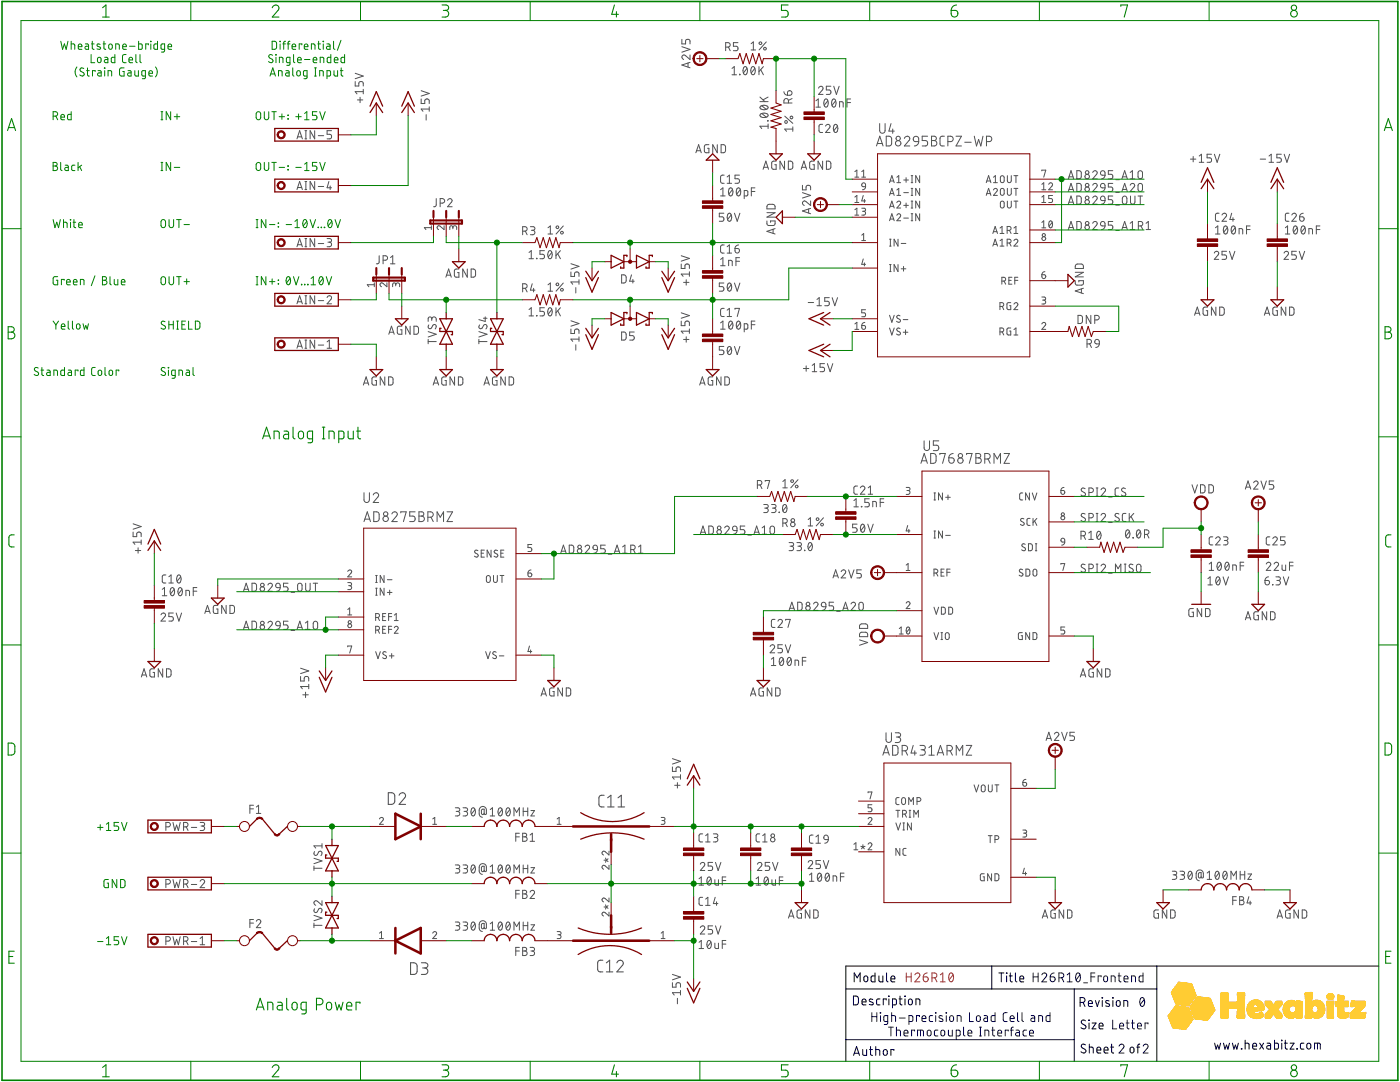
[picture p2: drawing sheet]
<svg xmlns="http://www.w3.org/2000/svg" width="279mm" height="216mm" viewBox="0 0 279 216" stroke-linecap="round" stroke-linejoin="round" font-family="sans-serif">
<g fill="none" stroke="#505050" stroke-width=".2">
<path d="M70.9 16.3v.9h.7v-.6a.45 .45 0 0 1 .5-.3 .45 .45 0 0 1 .4 .3v.6M70.9 14.6l1.6 .6-1.6 .5M71.3 19.9h1.1M71.9 19.4v1.1M72.5 18.3h-1.6l.3 .4M72.5 17.8v.9M84.1 19.7v1h.7v-.6a.45 .45 0 0 1 .4-.4 .45 .45 0 0 1 .5 .4v.6M84.1 18.1l1.6 .5-1.6 .6M136.1 7.9v.9h.7v-.6a.45 .45 0 0 1 .5-.4 .45 .45 0 0 1 .4 .4v.6M136.1 9.3l1.6 .6-1.6 .5M137.3 12.6v.8M137.7 11v.9l-.9-.8a.45 .45 0 0 0-.7 .1 .45 .45 0 0 0 .3 .7"/>
<path d="M137.7 12.4l-1.6 .6 1.6 .5M144.8 9.4h.5a.44 .44 0 0 0 .4-.4 .44 .44 0 0 0-.4-.5h-.5v1.6M145.4 9.4l.3 .7M146.1 13.7l.4-.4v1.6M146.1 14.9h.9M147.3 8.5h-.9v.7h.5a.45 .45 0 0 1 .4 .5 .45 .45 0 0 1-.4 .4h-.5M147.6 14.8l.1 .1zM148.5 13.4l.2-.1a.95 .95 0 0 1 0 1.6 1.04 1.04 0 0 1-.2-1.5zM149.1 13.7l-.7 .9M149.9 8.7l.4-.3v1.6M149.9 10h.9M150 13.4l.3-.1a.97 .97 0 0 1 0 1.6 1.02 1.02 0 0 1-.3-1.5z"/>
<path d="M150.6 13.7l-.7 .9M151.5 13.3v1.6M151.7 19.4l1 .9M151.8 13.9l.6 1M152.4 13.3l-.9 1M152.9 8.4l-1.4 1.6M153.3 19.4l-1 .5M156.4 18.3l.2 .4 .6 .3M157.3 18.2a.47 .47 0 0 1 .7 .2 .47 .47 0 0 1-.4 .6h-.4zM158.1 19.7l-.7 .3M163.4 17.6a.44 .44 0 0 1 .6-.4 .44 .44 0 0 1 .1 .7l-.7 .9h.9M164.6 19.9l.2-.2a.97 .97 0 0 1 0 1.7 1.04 1.04 0 0 1-.2-1.5z"/>
<path d="M165.8 17.2h-.9v.7h.6a.45 .45 0 0 1 .3 .5 .45 .45 0 0 1-.3 .4h-.6M166.2 19.9l.2-.2a.97 .97 0 0 1 0 1.7 1.02 1.02 0 0 1-.2-1.5zM166.4 17.2l.5 1.6 .6-1.6M169.8 19.7h-.8v1.7M59.3 37.8l.5-1.6 .5 1.6M59.3 27.7l.5-1.6 .5 1.6M59.4 37.4h.8M59.4 27.3h.8M60.9 37.8h.3M60.9 36.2h.3M60.9 27.7h.3M60.9 26.1h.3"/>
<path d="M61 26.1v1.6M61 36.2v1.6M62.8 26.1v1.6l-.9-1.6v1.6M62.8 36.2v1.6l-.9-1.6v1.6M63.5 37.2h1.1M63.5 27.1h1.1M65.6 36.2l-.3 1.3h.9M65.9 37.1v.7M66.2 26.1h-.9v.7h.5a.46 .46 0 0 1 .4 .5 .46 .46 0 0 1-.4 .4h-.5M85 22.9v1.1M85.7 21.8h-1.6l.3 .4M85.7 21.3v.9"/>
<path d="M87.1 39.6l-.1 1.4-.2 .2-.3 .1M89.3 40a.44 .44 0 0 1 .6-.4 .44 .44 0 0 1 .2 .7l-.8 1h.9M138.9 30.5l.5-1.6 .6 1.6M139 30.1h.8M141.5 28.9h-.7l-.2 .2v1l.2 .4h.7v-.9h-.3M143.2 28.9v1.6l-1-1.6v1.6M143.8 37.8l.5-.3v1.6M143.8 39.1h.9M143.9 28.9h.6l.3 .2v.9l-.3 .5h-.6zM144.5 34.9l-.5 .1-.2 .3 .1 1.2 .6 .1M145.1 35.3l.5-.4v1.7M145.1 36.6h.9"/>
<path d="M145.6 37.6l.2-.1a.93 .93 0 0 1 0 1.6 1.02 1.02 0 0 1-.2-1.5zM146.2 37.8l-.7 .9M147.1 37.6l.3-.1a.95 .95 0 0 1 0 1.6 1 1 0 0 1-.3-1.5zM147.6 34.9h-.9v.8h.5a.46 .46 0 0 1 .4 .4 .46 .46 0 0 1-.4 .5h-.5M147.7 37.8l-.7 .9M148.5 39.1l.7-.1v-.7l-.1-.2-.6-.1v1.6M149.9 38.2h.8M150.7 37.5h-.8v1.6M151.7 20.3h1.6M151.8 22.8a1.04 1.04 0 0 1 1.5 .2 .97 .97 0 0 1-1.6 0zM151.8 21.2a1.02 1.02 0 0 1 1.5 .3 .97 .97 0 0 1-1.6 0zM152 22.6l.9 .8"/>
<path d="M152 21.1l.9 .7M152.3 33.8l.5-1.6 .6 1.6M152.4 33.4h.8M153.2 24.1l.1 .1zM153.3 25.2h-1.6l.3 .5M153.3 24.7v1M154.9 32.2h-.5l-.4 .2v1l.2 .4h.7v-.9h-.3M156.6 32.2v1.6l-.9-1.6v1.6M156.6 23.2l1.6 1.4M157.3 32.2h.6l.3 .2v1.1l-.3 .2-.6 .1zM157.4 20.6v-.5a.46 .46 0 0 0-.5-.4 .46 .46 0 0 0-.5 .4v.5h1.7M158.2 25.8h-1.6l.4 .4"/>
<path d="M158.2 25.3v.9M159.9 33.8l.5-1.6 .6 1.6M160 33.4h.8M160.1 37v.9h.8v-.6a.46 .46 0 0 1 .4-.3 .46 .46 0 0 1 .5 .3v.6M160.1 38.4l1.7 .6-1.7 .5M162.5 32.2h-.6l-.3 .2v1l.2 .4h.7v-.9h-.3M162.8 20.1l.5-.4v1.7M162.8 21.4h.9M164.2 24.8l-.6 .1-.2 .3 .1 1 .2 .2h.5M164.2 32.2v1.6l-.9-1.6v1.6M164.8 25.2a.44 .44 0 0 1 .6-.4 .44 .44 0 0 1 .1 .7l-.7 .9h.9M164.9 32.2h.6l.3 .2v.9l-.3 .4-.6 .1z"/>
<path d="M165.2 20.1l-.7 .9M166.5 24.9l.3-.1a.97 .97 0 0 1 0 1.6 1.02 1.02 0 0 1-.3-1.5zM166.8 20.1l-.7 .9M167.1 25.2l-.7 .9M167.6 21.4v-1.1l.6 .1 .1 1M169 20.5h.8M170.6 34.2l.4-.2v1.3M170.6 39.3l.4-.3v1.4M170.6 35.3h.8M172 35.3h.7M172 34.2l.4-.2v1.3M172.1 36.6l.3-.1 .2 .1 .1 .7-.6-.1z"/>
<path d="M172.3 39l-.3 1.1h.7M172.5 39.8v.6M172.7 37.3l-.1 .3-.5 .3M174.9 29.1l.7-1.9 .6 1.9M175.1 28.6h1M175.6 24.7v1.4a.54 .54 0 0 0 .5 .5 .54 .54 0 0 0 .5-.5v-1.4M176.9 27.2h.7l.3 .4v1.2l-.3 .3h-.7zM177.5 36.4l.5-1.3 .5 1.3M177.5 39l.5-1.4 .5 1.4M177.7 36.1h.7M177.7 38.6h.7M177.8 24.7l-.4 1.5h1.1"/>
<path d="M178.2 25.7v.9M179 35.4l.4-.3v1.3M179 37.9l.4-.3v1.4M179 36.4h.7M179 39h.7M180.4 35.9h.9M180.4 38.4h.9M180.5 27.6a.53 .53 0 0 1 .7-.4 .53 .53 0 0 1 .2 .8l-.9 1.1h1.1M180.8 35.5v.9M181.8 36.4h.4M181.8 35.1h.4M181.8 39h.4"/>
<path d="M181.8 37.6h.4M182 35.1v1.3M182 37.6v1.4M182.4 27.4l.3-.2 .5 .2 .1 .9-.9-.2-.1-.3zM183.3 28.3l-.2 .6-.6 .2M183.5 35.1v1.3l-.7-1.3v1.3M183.5 37.6v1.4l-.7-1.4v1.4M185.1 27.2h-1.1v.8h.7a.55 .55 0 0 1 .4 .6 .55 .55 0 0 1-.4 .5h-.7M185.9 27.2h.5a.43 .43 0 0 1 .5 .4 .43 .43 0 0 1-.5 .4 .54 .54 0 0 1 .6 .6 .54 .54 0 0 1-.6 .5h-.5zM185.9 28h.5M188.5 27.2h-.6l-.3 .4v1.3l.3 .2h.6M189.2 28.3h.5a.54 .54 0 0 0 .5-.6 .54 .54 0 0 0-.5-.5h-.5v1.9"/>
<path d="M190.8 27.2h1.1l-1.1 1.9h1.1M192.5 28.4h1.3M194.4 27.2l.5 1.9 .4-1.3 .4 1.3 .5-1.9M196.8 36.4l.5-1.3 .5 1.3M196.8 39l.5-1.4 .5 1.4M196.9 28.3h.5a.54 .54 0 0 0 .5-.6 .54 .54 0 0 0-.5-.5h-.5v1.9M196.9 36.1h.7M196.9 38.6h.7M198.3 37.9a.38 .38 0 0 1 .5-.3 .38 .38 0 0 1 .1 .6l-.6 .8h.8M198.3 36.4h.8M198.3 35.4l.3-.3v1.3M199.7 35.2l.3-.1 .3 .1 .1 .9a.38 .38 0 0 1-.4 .3 .38 .38 0 0 1-.4-.3z"/>
<path d="M199.7 37.7l.3-.1 .3 .1 .1 .9a.38 .38 0 0 1-.4 .4 .38 .38 0 0 1-.4-.4zM201 35.1v1a.39 .39 0 0 0 .4 .3 .39 .39 0 0 0 .4-.3v-1M201 37.6v1a.39 .39 0 0 0 .4 .4 .39 .39 0 0 0 .4-.4v-1M202.4 35.1h.7M202.4 37.6h.7M202.8 35.1v1.3M202.8 37.6v1.4M207.9 37.9h.8M207.9 34.1v-.1h.8l-.4 1.3M207.9 36.8l.4-.3v1.4M207.9 39.3l.4-.3v1.4M209.3 36.8a.38 .38 0 0 1 .5-.3 .38 .38 0 0 1 .2 .6l-.7 .8h.8"/>
<path d="M210.1 39h-.8v.6h.5a.4 .4 0 0 1 .3 .4 .4 .4 0 0 1-.3 .4h-.5M213.2 38.2l.5-1.6 .6 1.6M213.2 35.7l.5-1.6 .6 1.6M213.3 37.8h.8M213.3 35.3h.8M214.9 39.1l.6 .1 .3 .2v1.1l-.3 .2h-.6zM214.9 36.6h.6l.3 .3v1l-.3 .3h-.6zM214.9 34.1h.6l.3 .2v1.1l-.3 .2-.6 .1zM218.1 39.5a.44 .44 0 0 1 .6-.3 .44 .44 0 0 1 .1 .6l-.7 .9h.9M218.1 37a.44 .44 0 0 1 .6-.4 .44 .44 0 0 1 .1 .7l-.7 .9h.9M218.1 34.4a.44 .44 0 0 1 .6-.3 .44 .44 0 0 1 .1 .7l-.7 .9h.9M219.8 39.3l.3-.2 .3 .2 .1 .7-.8-.1-.1-.3z"/>
<path d="M219.8 36.7l.3-.1 .3 .1 .1 .8-.8-.1-.1-.4zM219.8 34.2l.3-.1 .3 .1 .1 .8-.8-.1-.1-.4zM220.5 37.5l-.3 .6-.4 .1M220.5 35l-.1 .4-.6 .3M222.1 39.1h-.9v.7h.5a.46 .46 0 0 1 .4 .5 .46 .46 0 0 1-.4 .4h-.5M222.1 36.6h-.9v.7h.5a.45 .45 0 0 1 .4 .5 .45 .45 0 0 1-.4 .4h-.5M222.1 34.1h-.9v.7h.5a.46 .46 0 0 1 .4 .4 .46 .46 0 0 1-.4 .5h-.5M222.7 38.4h.7M222.7 35.9h.7M223.9 38.2l.6-1.6 .5 1.6M223.9 35.7l.6-1.6 .5 1.6M224 37.8h.9"/>
<path d="M224 35.3h.9M224.1 39.3l.4-.2 .3 .2 .1 1a.46 .46 0 0 1-.5 .4 .46 .46 0 0 1-.4-.4v-.7zM225.6 37a.44 .44 0 0 1 .6-.4 .44 .44 0 0 1 .1 .7l-.7 .9h.9M225.6 35.7h.9M225.6 34.4l.4-.3v1.6M225.6 39.1v1.2a.44 .44 0 0 0 .5 .4 .44 .44 0 0 0 .4-.4v-1.2M227.1 39.1h.9M227.2 36.7l.4-.1 .3 .1 .1 1.1a.44 .44 0 0 1-.4 .4 .44 .44 0 0 1-.5-.4zM227.2 34.2l.4-.1 .3 .1 .1 1a.44 .44 0 0 1-.4 .5 .44 .44 0 0 1-.5-.5zM227.6 39.1v1.6M237.6 31.7h1.1M238.1 31.2v1.1"/>
<path d="M239.3 31.1l.5-.3v1.6M239.3 32.4h.9M241.8 30.8h-.9v.7h.5a.45 .45 0 0 1 .4 .4 .45 .45 0 0 1-.4 .5h-.5M242.4 30.8l.5 1.6 .5-1.6M251.5 31.7h1.1M253.3 32.4h.9M253.3 31.1l.4-.3v1.6M255.7 30.8h-.9v.7h.6a.45 .45 0 0 1 .3 .4 .45 .45 0 0 1-.3 .5h-.6M256.3 30.8l.5 1.6 .6-1.6M59.3 49.2l.5-1.6 .5 1.6M59.4 48.8h.8M60.9 59h.3"/>
<path d="M60.9 49.2h.3M60.9 47.6h.3M61 47.6v1.6M61 59v1.6M62.8 47.6v1.6l-.9-1.6v1.6M62.8 59v1.6l-.9-1.6v1.6M63.5 48.6h1.1M63.5 60h1.1M65.3 59.4a.44 .44 0 0 1 .6-.4 .44 .44 0 0 1 .1 .7l-.7 .9h.9M65.3 47.6h.5a.36 .36 0 0 1 .4 .4 .36 .36 0 0 1-.4 .3h-.4M65.7 48.3a.46 .46 0 0 1 .5 .5 .46 .46 0 0 1-.5 .4h-.4M74.7 56.8h-1.4l.3 .4"/>
<path d="M74.7 56.4v.8M75.7 51l-.1 1.4-.5 .2M76.5 51.9h.4a.44 .44 0 0 0 .4-.4 .44 .44 0 0 0-.4-.5h-.4v1.6M77.2 56.4v.8l-.7-.6a.38 .38 0 0 0-.7 .1 .38 .38 0 0 0 .3 .5M77.9 51.4l.5-.4v1.6M77.9 52.6h.9M79 56.8a.39 .39 0 0 1 .4-.4 .39 .39 0 0 1 .4 .4v.4M79 57v-.4l-.4-.1-.2 .1v.6M86.1 45.4h-1.4l.3 .4M86.1 45v.8M87.8 40.5h.5a.46 .46 0 0 0 .5-.4 .46 .46 0 0 0-.5-.5h-.5v1.7M88.6 45v.8l-.8-.7a.38 .38 0 0 0-.6 .2 .38 .38 0 0 0 .3 .5"/>
<path d="M89 55.3l.5-1.6 .6 1.6M89.1 54.9h.8M90.4 45.4a.38 .38 0 0 1 .4-.4 .38 .38 0 0 1 .3 .4v.4M90.4 45.7l-.1-.5-.3-.2-.2 .2v.6M91.6 53.7h-.6l-.3 .2v1l.2 .4h.7v-.9h-.3M93.3 53.7v1.6l-.9-1.6v1.6M94 53.7h.6l.3 .3v.9l-.3 .4h-.6zM104.3 46.1h.5a.44 .44 0 0 0 .4-.4 .44 .44 0 0 0-.4-.5h-.5v1.6M104.3 57.5h.5a.46 .46 0 0 0 .4-.4 .46 .46 0 0 0-.4-.5h-.5v1.7M104.8 46.1l.4 .7M104.8 57.5l.4 .8M105.6 50.4l.4-.4v1.6"/>
<path d="M105.6 51.6h.9M105.9 45.2h.5a.36 .36 0 0 1 .4 .4 .36 .36 0 0 1-.4 .4h-.4M106.2 56.6l-.3 1.3h.9M106.3 46a.44 .44 0 0 1 .5 .4 .44 .44 0 0 1-.5 .4h-.4M106.5 57.5v.8M107.1 51.5l.1 .1zM108.6 50h-.8v.7h.5a.45 .45 0 0 1 .4 .5 .45 .45 0 0 1-.4 .4h-.5M109.4 45.4l.4-.3v1.6M109.4 56.8l.4-.3v1.6M109.4 46.7h.9M109.4 58.1h.9M109.5 50.1l.3-.1a.95 .95 0 0 1 0 1.6 1 1 0 0 1-.3-1.5z"/>
<path d="M110.1 50.4l-.7 .9M111 50v1.6M111.3 50.7l.5 .9M111.8 50l-.8 1M112.4 45.1l-1.4 1.6M112.4 56.5l-1.4 1.6M113.9 54.3v.9h.8v-.6a.45 .45 0 0 1 .4-.3 .45 .45 0 0 1 .4 .3v.6M113.9 52.6l1.6 .5-1.6 .6M114.9 57.4v1.1M115.5 56.3h-1.6l.4 .4M115.5 55.8v.9M124.1 54.8l.6 .1 .2 .2 .1 .9-.3 .4-.6 .1z"/>
<path d="M126 54.8l-.3 1.3h.9M126.3 55.8v.7M136 52.7v.9h.7v-.6a.45 .45 0 0 1 .4-.3 .45 .45 0 0 1 .5 .3v.6M136 51l1.6 .6-1.6 .5M136.4 56.3h1.1M136.9 55.8v1.1M137.6 54.7h-1.6l.3 .4M137.6 54.2v.9M143.8 51.8l.5-.4v1.6M143.8 53h.9M144.5 56.5h-.9v.7h.5a.46 .46 0 0 1 .4 .4 .46 .46 0 0 1-.4 .5h-.5M144.5 42.5h-.9v.8h.5a.45 .45 0 0 1 .4 .4 .45 .45 0 0 1-.4 .5h-.5"/>
<path d="M144.5 48.9h-.5l-.2 .3 .1 1.2 .6 .1M145.1 49.2l.5-.3v1.6M145.1 50.5h.9M145.3 56.6l.3-.1a.95 .95 0 0 1 0 1.6 1.06 1.06 0 0 1-.3-1.5zM145.3 42.7l.3-.2a.93 .93 0 0 1 0 1.7 1.02 1.02 0 0 1-.3-1.5zM145.4 53v-1.1l.7 .2v.9M145.9 56.8l-.7 .9M145.9 42.9l-.7 .9M146.6 56.5l.5 1.6 .6-1.6M146.6 42.5l.5 1.7 .6-1.7M146.7 49.6h.5a.44 .44 0 0 1 .4 .5 .44 .44 0 0 1-.5 .4 .44 .44 0 0 1-.4-.5zM146.9 52.1h.7"/>
<path d="M147.4 48.9l-.6 .3-.1 .4M147.6 51.4h-.7v1.6M153.1 44.1l.1 .8 .2 .1 1.2-.1 .1-.8h-.9v.3M153.1 42.4h1.6l-1.6 .9h1.6M153.2 40.9l.3-.1h.9l.2 .2 .1 .7h-1.6zM154.3 45.7v.9M154.7 45.6l-1.6 .6 1.6 .5M161.4 41.7v.8M161.8 40.1v.9l-.9-.8a.44 .44 0 0 0-.7 .2 .44 .44 0 0 0 .3 .6M161.8 41.6l-1.7 .5 1.7 .6M163 59.8l.5-.4v1.6M165.5 59.4h-.9v.7h.5a.45 .45 0 0 1 .4 .5 .45 .45 0 0 1-.4 .4h-.5"/>
<path d="M166.1 59.4l.5 1.6 .6-1.6M170.6 41.8l.4-.2v1.3M170.6 40.4h.8M170.6 42.9h.8M172 41.6h.6l.1 .2-.1 .3-.5 .1M172 46.9l.4-.3v1.4M172 48h.7M172.3 51.7l-.3 1h.7M172.4 42.2a.38 .38 0 0 1 .3 .3 .38 .38 0 0 1-.3 .4h-.4M172.5 52.5v.6M177.5 41.5l.5-1.4 .5 1.4M177.5 44l.5-1.3 .5 1.3"/>
<path d="M177.5 54.2h.3M177.5 52.8h.3M177.5 49.1h.3M177.5 47.7h.3M177.7 41.2h.7M177.7 43.7h.7M177.7 47.7v1.4M177.7 52.8v1.4M179 40.4a.38 .38 0 0 1 .5-.3 .38 .38 0 0 1 .1 .6l-.6 .8h.7M179 43a.38 .38 0 0 1 .5-.3 .38 .38 0 0 1 .1 .6l-.6 .7h.7M179.2 47.7v1.4l-.8-1.4v1.4M179.2 52.8v1.4l-.8-1.4v1.4"/>
<path d="M179.9 53.6h.9M179.9 48.6h.9M180.3 53.2v.9M180.4 41h.9M180.4 43.5h.9M180.8 40.5v.9M181.8 41.5h.4M181.8 40.1h.4M181.8 44h.4M181.8 42.7h.4M182 40.1v1.4M182 42.7v1.3"/>
<path d="M183.5 40.1v1.4l-.7-1.4v1.4M183.5 42.7v1.3l-.7-1.3v1.3M198.1 46.6l.5-1.4 .5 1.4M198.1 49.1l.5-1.4 .5 1.4M198.3 46.2h.7M198.3 48.8h.7M199.6 45.5l.4-.3v1.4M199.6 48l.4-.3v1.4M199.6 46.6h.8M199.6 49.1h.8M199.7 40.2l.3-.1 .3 .1 .1 .9a.38 .38 0 0 1-.4 .4 .38 .38 0 0 1-.4-.4zM199.9 56.1h.4a.38 .38 0 0 0 .4-.4 .38 .38 0 0 0-.4-.4h-.4v1.4"/>
<path d="M200.4 56.1l.3 .6M201 46h.4a.39 .39 0 0 0 .4-.4 .39 .39 0 0 0-.4-.4h-.4v1.4M201 48.5h.4a.38 .38 0 0 0 .4-.4 .38 .38 0 0 0-.4-.4h-.4v1.4M201 40.1v1a.39 .39 0 0 0 .4 .4 .39 .39 0 0 0 .4-.4v-1M201.3 55.9h.5M201.5 46l.3 .6M201.5 48.5l.3 .6M202 55.3h-.7v1.4h.7M202.4 48a.39 .39 0 0 1 .5-.3 .39 .39 0 0 1 .1 .6l-.6 .8h.7M202.4 40.1h.7M202.4 45.5l.4-.3v1.4M202.4 46.6h.7"/>
<path d="M202.5 55.9h.6M202.8 40.1v1.4M203.1 55.3h-.6v1.4M207.9 54.8h.5a.39 .39 0 0 1 .3 .5 .39 .39 0 0 1-.4 .3 .39 .39 0 0 1-.4-.4zM207.9 59.3h.6l.2 .2-.2 .4h-.4M207.9 40.4h.8M207.9 44.4l.4-.3v1.4M207.9 45.5h.8M208.3 59.9a.39 .39 0 0 1 .4 .4 .39 .39 0 0 1-.4 .4h-.4M208.5 54.2l-.3 .1-.3 .5M209.5 44.2l.2-.1a.83 .83 0 0 1 0 1.4 .87 .87 0 0 1-.2-1.3zM210 44.4l-.6 .7"/>
<path d="M213.2 40.7l.5-1.6 .6 1.6M213.2 45.8l.5-1.6 .6 1.6M213.3 45.4h.8M213.3 40.3h.8M214.6 56v.5l.2 .4h1.1l.3-.2v-.7h-.9v.3M214.6 54.3h1.6l-1.6 .9h1.6M214.7 52.8l1.2-.1 .3 .3v.6h-1.6zM214.9 44.2h.6l.3 .3v1l-.3 .3h-.6zM215.8 57.7v.8M216.2 57.5l-1.6 .6 1.6 .5M218.1 44.6a.44 .44 0 0 1 .6-.4 .44 .44 0 0 1 .1 .7l-.7 .9h.9M219.8 44.3l.3-.1 .3 .1 .1 .8-.8-.1-.1-.4z"/>
<path d="M220.5 40l-.3 .6-.4 .1M220.5 45.1l-.3 .6-.4 .1M222.1 44.2h-.9v.7h.5a.45 .45 0 0 1 .4 .5 .45 .45 0 0 1-.4 .4h-.5M222.7 40.9h.7M222.7 46h.7M223.9 45.8l.6-1.6 .5 1.6M224 45.4h.9M225.6 45.8h.9M225.6 44.6l.4-.4v1.6M227.2 45.1h.4a.44 .44 0 0 0 .5-.5 .44 .44 0 0 0-.5-.4h-.4v1.6M227.7 45.1l.4 .7M228.7 45.8h.9"/>
<path d="M228.7 44.6l.5-.4v1.6M242.3 50.5a.44 .44 0 0 1 .7-.3 .44 .44 0 0 1 .1 .7l-.8 .9h.9M242.6 46.7h.9M242.6 45.4l.4-.3v1.6M243.3 42.5l-.5 .1-.2 .3 .1 1.2 .6 .1M243.9 42.9a.44 .44 0 0 1 .6-.3 .44 .44 0 0 1 .1 .7l-.7 .9h.9M244.3 45.2l.3-.1a.93 .93 0 0 1 0 1.6 1.02 1.02 0 0 1-.3-1.5zM244.8 50.1h-.9v.8h.5a.45 .45 0 0 1 .4 .4 .45 .45 0 0 1-.4 .5h-.5M244.9 45.4l-.7 .9M245.4 50.1l.5 1.7 .5-1.7M245.8 42.5l-.4 1.3h.9M245.9 45.2l.2-.1a.95 .95 0 0 1 0 1.6 1 1 0 0 1-.2-1.5z"/>
<path d="M246.1 43.4v.8M246.5 45.4l-.7 .9M247.3 46.7v-1.1l.7 .1v1M248.8 45.8h.7M249.5 45.1h-.7v1.6M256.3 50.5a.44 .44 0 0 1 .6-.3 .44 .44 0 0 1 .1 .7l-.7 .9h.9M256.5 46.7h.9M256.5 45.4l.5-.3v1.6M257.2 42.5l-.5 .1-.2 .3 .1 1.2 .6 .1M257.8 42.9a.44 .44 0 0 1 .6-.3 .44 .44 0 0 1 .2 .7l-.8 .9h.9M258.3 45.2l.2-.1a.93 .93 0 0 1 0 1.6 1.02 1.02 0 0 1-.2-1.5zM258.7 50.1h-.9v.8h.6a.45 .45 0 0 1 .3 .4 .45 .45 0 0 1-.3 .5h-.6"/>
<path d="M258.9 45.4l-.8 .9M259.3 50.1l.5 1.7 .6-1.7M259.4 43.3h.5a.45 .45 0 0 1 .4 .5 .45 .45 0 0 1-.5 .4 .45 .45 0 0 1-.4-.5zM259.8 45.2l.3-.1a.95 .95 0 0 1 0 1.6 1 1 0 0 1-.3-1.5zM260.1 42.5l-.6 .3-.1 .5M260.4 45.4l-.7 .9M261.2 46.7v-1.1l.7 .1v1M262.7 45.8h.7M263.4 45.1h-.7v1.6M59.3 69.5l.5-1.6 .5 1.6M59.3 60.6l.5-1.6 .5 1.6M59.4 69.1h.8"/>
<path d="M59.4 60.2h.8M60.9 69.5h.3M60.9 67.9h.3M60.9 60.6h.3M61 67.9v1.6M62.8 67.9v1.6l-.9-1.6v1.6M63.5 68.9h1.1M65.3 69.5h.9M65.3 68.2l.4-.3v1.6M72.5 76.8l.6-1.6 .5 1.6M72.7 76.4h.8M75.1 75.2h-.5l-.3 .2-.1 1.1 .2 .3h.7v-.9h-.2"/>
<path d="M76.8 75.2v1.6l-.9-1.6v1.6M77.6 75.2h.6l.2 .3v1.1l-.2 .2h-.6zM77.6 66.7l.5-1.6 .6 1.6M77.7 66.3h.8M80.2 65.1h-.7l-.2 .2v1.2l.2 .2h.7v-.9h-.3M81.9 65.1v1.6l-.9-1.6v1.6M82.6 65.1h.6l.3 .3v.9l-.3 .4h-.6zM85.4 68.2h1.7M85.4 67.7v.9M85.4 66.2l1.7 .5-1.7 .5M85.6 64.8a.41 .41 0 0 0-.1 .6 .41 .41 0 0 0 .6 0l.3-.5a.44 .44 0 0 1 .7 .1 .44 .44 0 0 1-.3 .6M86.2 63.7a.44 .44 0 0 1 .4-.5 .44 .44 0 0 1 .5 .5v.4"/>
<path d="M86.2 63.9v-.3a.36 .36 0 0 0-.4-.4 .36 .36 0 0 0-.4 .4v.5M86.4 76.8l.6-1.6 .5 1.6M86.6 76.4h.8M89 75.2h-.5l-.3 .2v1.1l.2 .3h.6v-.9h-.2M90.7 75.2v1.6l-.9-1.6v1.6M91.5 75.2h.6l.3 .3v1.1l-.3 .2h-.6zM95.6 68.2h1.6M95.6 67.7v.9M95.6 66.2l1.6 .5-1.6 .5M95.7 64.8l-.1 .2a.38 .38 0 0 0 .1 .5 .38 .38 0 0 0 .5-.1l.3-.5a.44 .44 0 0 1 .7 .1 .44 .44 0 0 1-.2 .6M96.5 63.5h.7M96.6 76.8l.5-1.6 .6 1.6"/>
<path d="M96.7 76.4h.8M96.8 63.2v.9l-1.2-.3M99.2 75.2h-.6l-.3 .2v1.1l.2 .3h.7v-.9h-.3M100.8 75.2v1.6l-.9-1.6v1.6M101.6 75.2h.6l.3 .3v.9l-.3 .4h-.6zM105.6 61.8l.4-.4v1.6M105.6 63h.9M107.1 62.9l.1 .1zM108.6 61.4h-.8v.7h.5a.46 .46 0 0 1 .4 .5 .46 .46 0 0 1-.4 .4h-.5M109.5 61.5l.3-.1a.97 .97 0 0 1 0 1.6 1.02 1.02 0 0 1-.3-1.5zM110.1 61.8l-.7 .9M111 61.4v1.6"/>
<path d="M111.3 62l.5 1M111.8 61.4l-.8 1M113.9 65.7v.8h.8v-.5a.45 .45 0 0 1 .4-.3 .45 .45 0 0 1 .4 .3v.5M113.9 64l1.6 .6-1.6 .5M114.9 68.8v1.1M115.5 67.2v.9M115.5 67.7h-1.6l.4 .4M124.1 66.3h.6l.2 .2 .1 .9-.3 .4-.6 .1zM126.6 66.3h-.9v.7h.5a.45 .45 0 0 1 .4 .4 .45 .45 0 0 1-.4 .5h-.5M136 64.1v.9h.7v-.6a.45 .45 0 0 1 .4-.3 .45 .45 0 0 1 .5 .3v.6M136 62.4l1.6 .6-1.6 .5M136.4 67.7h1.1"/>
<path d="M136.9 67.2v1.1M137.6 65.6v.9M137.6 66.1h-1.6l.3 .4M139.6 76.8l.6-1.6 .5 1.6M139.8 76.4h.8M142.2 75.2h-.5l-.3 .2-.1 1.1 .3 .3h.6v-.9h-.2M143.8 65.7h.9M143.8 64.4l.5-.3v1.6M143.9 75.2v1.6l-.9-1.6v1.6M144.5 69.1h-.9v.7h.5a.46 .46 0 0 1 .4 .5 .46 .46 0 0 1-.4 .5h-.5M144.5 61.5l-.6 .1-.1 .3 .1 1.2 .6 .1M144.7 75.2h.6l.2 .3 .1 .9-.3 .4h-.6z"/>
<path d="M145.1 61.9l.5-.4v1.7M145.1 63.2h.9M145.3 69.2l.3-.1a.95 .95 0 0 1 0 1.7 1.04 1.04 0 0 1-.3-1.6zM145.6 64.2l.2-.1a.93 .93 0 0 1 0 1.6 1.02 1.02 0 0 1-.2-1.5zM145.9 69.5l-.7 .9M146.2 64.4l-.7 .9M146.6 69.1l.5 1.7 .6-1.7M146.7 61.7v-.2h.9l-.5 1.7M147.1 64.2l.3-.1a.95 .95 0 0 1 0 1.6 1 1 0 0 1-.3-1.5zM147.7 64.4l-.7 .9M148.5 65.7l.7-.1v-.7l-.1-.3h-.6v1.6M149.9 64.8h.8"/>
<path d="M150.7 64.1h-.8v1.6M160.3 73.5h1.1M160.9 73v1.1M161.3 60.4h1.1M162.1 72.9l.4-.3v1.6M162.1 74.2h.9M163 61h.9M164.5 72.6h-.8v.7h.5a.45 .45 0 0 1 .4 .4 .45 .45 0 0 1-.4 .5h-.5M165.1 72.6l.6 1.6 .5-1.6M170.6 64.6l.4-.3v1.4M170.6 65.7h.8M172 65h.4a.39 .39 0 0 1 .3 .4 .39 .39 0 0 1-.4 .3 .39 .39 0 0 1-.3-.4z"/>
<path d="M172.6 64.3l-.5 .3-.1 .4M172.7 61.8h-.7v.6h.4a.4 .4 0 0 1 .3 .4 .4 .4 0 0 1-.3 .4h-.4M177.5 62.9l.5 1.4 .5-1.4M177.5 65.4l.5 1.4 .5-1.4M179.6 63l-.3-.1-.3 .3v.2l.6 .3a.35 .35 0 0 1 0 .6 .35 .35 0 0 1-.5-.1l-.2-.1M179.6 65.6l-.4-.1-.2 .3 .1 .2 .5 .3a.39 .39 0 0 1-.1 .6 .39 .39 0 0 1-.6-.2M180.3 66.3h.9M180.3 63.8h.9M180.7 65.8v1M199.6 61.2h.3a.38 .38 0 0 0 .4-.4 .38 .38 0 0 0-.4-.4h-.3v1.4M199.6 66.2h.3a.39 .39 0 0 0 .4-.4 .39 .39 0 0 0-.4-.4h-.3v1.4M200 61.2l.3 .6"/>
<path d="M200 66.2l.3 .6M201.7 60.4h-.6l-.1 .2v.9l.1 .3h.6v-.8h-.2M201.7 65.4l-.6 .1-.1 .1v.9l.1 .3h.6v-.7h-.2M202.4 60.7a.39 .39 0 0 1 .5-.3 .39 .39 0 0 1 .1 .6l-.6 .8h.7M202.4 65.8l.4-.4v1.4M202.4 66.8h.7M207.9 64.6a.38 .38 0 0 1 .6-.2 .38 .38 0 0 1 .1 .6l-.7 .7h.8M215.1 62.9l.7 .1 .2 .2v1.1l-.2 .2-.7 .1zM216.9 68.6h.5a.46 .46 0 0 0 .4-.4 .46 .46 0 0 0-.4-.5h-.5v1.6M217.5 68.6l.3 .7M217.7 62.9v1.7l-.9-1.7v1.7M218.5 63.8h.4a.46 .46 0 0 0 .5-.4 .46 .46 0 0 0-.5-.5h-.4v1.7"/>
<path d="M218.6 67.8l.3-.1 .3 .1 .2 .8-.8-.1-.1-.3zM219.4 68.6l-.3 .6-.4 .1M238.4 62.9l.6-1.6 .5 1.6M238.5 62.5h.9M241 61.3h-.5l-.4 .2v1l.2 .4h.7v-.9h-.3M242.7 61.3v1.6l-.9-1.6v1.6M243.4 61.3h.7l.2 .3v.9l-.2 .4h-.7zM252.3 62.9l.6-1.6 .5 1.6M252.5 62.5h.8M254.9 61.3h-.5l-.3 .2-.1 1 .3 .4h.6v-.9h-.2M256.6 61.3v1.6l-.9-1.6v1.6M257.4 61.3h.6l.2 .3 .1 .9-.3 .4h-.6z"/>
<path d="M72.6 98.3v1.4a.54 .54 0 0 0 .6 .6 .54 .54 0 0 0 .5-.6v-1.4M74.5 98.8a.53 .53 0 0 1 .7-.5 .53 .53 0 0 1 .2 .9l-.9 1.1h1.1M151.2 96.8h.4a.44 .44 0 0 0 .5-.5 .44 .44 0 0 0-.5-.4h-.4v1.6M151.7 96.8l.4 .7M152.7 96.1v-.2h.9l-.4 1.6M156.2 96.1l.5-.4v1.6M156.2 97.3h.9M159.3 95.7l-1.5 1.6M170.4 99.9l.5-.4v1.6M171.1 97h-.5l-.2 .3v1.1l.2 .2h.5M171.7 97.3a.44 .44 0 0 1 .6-.3 .44 .44 0 0 1 .2 .7l-.8 .9h.9M173.3 98.6h.9"/>
<path d="M173.3 97.3l.4-.3v1.6M173.5 99.5h-.9v.7h.5a.45 .45 0 0 1 .4 .5 .45 .45 0 0 1-.4 .4h-.5M176.4 99.5h-.7v1.6M180.8 97.3h.6l.2 .2-.2 .4h-.4M181.2 97.9a.39 .39 0 0 1 .4 .4 .39 .39 0 0 1-.4 .4h-.4M183.8 92.5l.6-2 .7 2M184 91.9h.9M184.4 88v1.4a.54 .54 0 0 0 .6 .5 .54 .54 0 0 0 .5-.5v-1.4M185.7 90.5h.7l.4 .4v1.2l-.2 .3-.9 .1zM186.4 98.4h.3M186.4 99.8h.3M186.5 98.4v1.4"/>
<path d="M187.3 88h-1v.8h.6a.55 .55 0 0 1 .5 .6 .55 .55 0 0 1-.5 .5h-.6M187.6 90.7v-.2h1.1l-.6 2M188.1 98.4v1.4l-.8-1.4v1.4M188.7 99.2h1M189.2 98.8v.9M189.4 91.4h.6a.54 .54 0 0 1 .4 .5 .54 .54 0 0 1-.5 .5 .54 .54 0 0 1-.5-.5zM190.2 90.5l-.6 .2-.2 .7M192.9 90.7v-.2h1.1l-.6 2M194.8 90.5h.5a.43 .43 0 0 1 .4 .4 .43 .43 0 0 1-.4 .5 .55 .55 0 0 1 .5 .5 .55 .55 0 0 1-.5 .6h-.5zM194.8 91.4h.5M196.5 91.6a.92 .92 0 0 0 1-.3v-.5a.92 .92 0 0 0-1-.3v2M197.2 91.6l.4 .9"/>
<path d="M198.4 92.5v-2l.6 1.1 .7-1.1v2M200.4 90.5h1.1l-1.1 2h1.1M204.1 98.4h-.4l-.2 .3v.9l.2 .1 .4 .1M205.4 98.4v1.4l-.7-1.4v1.4M206 98.4l.5 1.4 .4-1.4M211.7 97.9h.5a.39 .39 0 0 1 .3 .4 .39 .39 0 0 1-.4 .3 .39 .39 0 0 1-.4-.3zM212.3 97.3l-.3 .1-.3 .5M216.6 97.5l-.3-.1a.37 .37 0 0 0-.5 .1 .37 .37 0 0 0 .2 .5l.5 .3a.4 .4 0 0 1 0 .6 .4 .4 0 0 1-.6 0l-.2-.1M217.3 98.3h.5a.46 .46 0 0 0 .4-.5 .46 .46 0 0 0-.4-.4h-.5v1.6M218.8 97.4h.3M218.8 99h.3M218.9 97.4v1.6"/>
<path d="M219.7 97.7a.44 .44 0 0 1 .7-.3 .44 .44 0 0 1 .1 .7l-.8 .9h.9M221.2 99.2h.8M223.3 97.4h-.5l-.3 .3 .1 1.1 .2 .2h.5M224.6 97.5l-.2-.1a.38 .38 0 0 0-.5 .1 .38 .38 0 0 0 .1 .5l.5 .3a.44 .44 0 0 1-.1 .7 .44 .44 0 0 1-.6-.2M237.9 96.7l.5 1.7 .6-1.7M239.6 96.7l.6 .1 .3 .2v.9l-.3 .4-.6 .1zM241.3 96.7l.6 .1 .2 .2a1.33 1.33 0 0 1-.1 1.2l-.7 .2zM248.5 97.6l.6-1.6 .5 1.6M248.7 97.2h.8M250.2 96.3a.44 .44 0 0 1 .6-.3 .44 .44 0 0 1 .2 .7l-.8 .9h.9M251.7 96l.5 1.6 .5-1.6M254.2 96h-.9v.7h.6a.46 .46 0 0 1 .3 .4 .46 .46 0 0 1-.3 .5h-.6"/>
<path d="M26.6 106.2v.9h.7v-.6a.45 .45 0 0 1 .4-.3 .45 .45 0 0 1 .5 .3v.6M26.6 104.5l1.6 .6-1.6 .5M27 109.9h1.1M27.6 109.3v1.1M28.2 108.2h-1.6l.3 .4M28.2 107.7v.9M32.4 117.6l.4-.4v1.7M32.4 118.9h.9M33.1 114.7h-.5l-.2 .4v1l.2 .2h.5M33.7 115.1l.4-.4v1.6M33.7 116.3h.9M34.1 117.4l.3-.2a.97 .97 0 0 1 0 1.7 1 1 0 0 1-.3-1.5z"/>
<path d="M34.8 117.6l-.8 .9M35.5 114.8l.2-.1a.95 .95 0 0 1 0 1.6 1 1 0 0 1-.2-1.5zM35.7 117.4l.3-.2a.97 .97 0 0 1 0 1.7 1 1 0 0 1-.3-1.5zM36.1 115.1l-.8 .9M36.3 117.6l-.7 .9M37.1 118.9v-1.1l.7 .1v1M38.6 118h.7M39.3 117.2h-.7v1.7M48.6 118l.5-1.6 .6 1.6M48.7 117.6h.8M50.3 116.4h.6l.3 .2v.9l-.3 .4-.6 .1zM53.5 116.7a.44 .44 0 0 1 .6-.3 .44 .44 0 0 1 .1 .7l-.7 .9h.9"/>
<path d="M55.2 116.5l.3-.1 .3 .1 .1 .8-.8-.1-.1-.4zM55.9 117.3l-.1 .4-.6 .3M57.5 116.4h-.9v.7h.5a.45 .45 0 0 1 .4 .4 .45 .45 0 0 1-.4 .5h-.5M58.1 118.2h.7M59.5 116.5l.3-.1 .4 .1 .1 1a.44 .44 0 0 1-.5 .5 .44 .44 0 0 1-.4-.5zM61 116.4v1.1a.44 .44 0 0 0 .4 .5 .44 .44 0 0 0 .5-.5v-1.1M62.5 116.4h.9M62.9 116.4v1.6M69.4 114a.38 .38 0 0 1 .6-.3 .38 .38 0 0 1 .1 .6l-.7 .8h.8M69.4 116.2h.5l.3 .3-.2 .3-.4 .1M69.8 116.9a.39 .39 0 0 1 .4 .4 .39 .39 0 0 1-.4 .3h-.4M72.6 104.1l.7-2 .6 2"/>
<path d="M72.8 103.6h1M74.6 102.1l.7 .1 .3 .3v1.2l-.3 .3-.7 .1zM75 116.2h.3M75 114.8h.3M75 118.8h.3M75 117.4h.3M75.1 114.8v1.4M75.1 117.4v1.4M76.6 114.8v1.4l-.7-1.4v1.4M76.6 117.4v1.4l-.7-1.4v1.4M77.3 115.7h.9M77.3 118.2h.9"/>
<path d="M77.8 117.8v.9M78.2 102.6a.53 .53 0 0 1 .8-.5 .53 .53 0 0 1 .1 .9l-.9 1.1h1.1M80 102.3v-.2h1.1l-.6 2M82.8 102.1h-1v.9h.6a.56 .56 0 0 1 .5 .5 .56 .56 0 0 1-.5 .6h-.6M83.6 102.1h.6a.42 .42 0 0 1 .4 .5 .42 .42 0 0 1-.4 .4 .55 .55 0 0 1 .5 .5 .55 .55 0 0 1-.5 .6h-.6zM83.6 103h.6M85.4 103.2h.5a.54 .54 0 0 0 .6-.5 .54 .54 0 0 0-.6-.6h-.5v2M86 103.2l.5 .9M87.2 104.1v-2l.7 1.1 .6-1.1v2M89.2 102.1h1.1l-1.1 2h1.1M95.4 109.9l-.5-.1-.2 .3 .1 .2 .5 .3a.35 .35 0 0 1 0 .5 .35 .35 0 0 1-.5 0l-.1-.1M96 110.4h.5"/>
<path d="M96.7 109.8h-.7v1.4h.7M97.2 115l.3-.2 .3 .3 .1 .7a.39 .39 0 0 1-.4 .4 .39 .39 0 0 1-.4-.4zM98 109.8v1.4l-.8-1.4v1.4M98.5 114.8v1a.38 .38 0 0 0 .4 .4 .38 .38 0 0 0 .4-.4v-1M99.3 109.9l-.5-.1-.2 .3 .1 .2 .5 .3a.35 .35 0 0 1 .1 .5 .35 .35 0 0 1-.6 0l-.1-.1M99.8 114.8h.8M99.9 110.4h.5M100.2 114.8v1.4M100.6 109.8h-.7v1.4h.7M105.4 114.3h.4a.39 .39 0 0 1 .3 .5 .39 .39 0 0 1-.4 .3 .39 .39 0 0 1-.3-.4zM106 113.7l-.4 .1-.2 .5M106.1 108.6h-.7v.7h.4a.4 .4 0 0 1 .3 .4 .4 .4 0 0 1-.3 .3h-.4"/>
<path d="M111.9 110.4l.5-1.6 .6 1.6M112 110h.9M113.6 108.8h.6l.3 .3v.8l-.3 .5h-.6zM116.8 109.1a.44 .44 0 0 1 .6-.3 .44 .44 0 0 1 .1 .7l-.7 .9h.9M118.5 108.9l.3-.1 .3 .1 .1 .8-.8-.1-.1-.4zM119.2 109.7l-.1 .4-.6 .3M120.8 108.8h-.9v.7h.5a.45 .45 0 0 1 .4 .4 .45 .45 0 0 1-.4 .5h-.5M121.4 110.6h.7M122.6 110.4l.5-1.6 .6 1.6M122.7 110h.8M124.2 110.4h1M124.2 109.1l.5-.3v1.6"/>
<path d="M125.9 109.7h.4a.44 .44 0 0 0 .5-.5 .44 .44 0 0 0-.5-.4h-.4v1.6M126.4 109.7l.4 .7M127.4 110.4h.9M127.4 109.1l.5-.3v1.6M139.8 106.6l.5-1.6 .5 1.6M139.9 106.2h.8M141.5 105h.6l.2 .2 .1 .9-.3 .5h-.6zM144.6 105.3a.44 .44 0 0 1 .7-.3 .44 .44 0 0 1 .1 .7l-.8 .9h.9M146.3 105.1l.3-.1 .4 .1 .1 .8-.8-.1-.1-.4zM147.1 105.9l-.1 .4-.6 .3M148.7 105h-1v.7h.6a.46 .46 0 0 1 .4 .4 .46 .46 0 0 1-.4 .5h-.6M149.2 106.8h.8"/>
<path d="M150.5 106.6l.5-1.6 .6 1.6M150.6 106.2h.8M152.1 106.6h.9M152.1 105.3l.5-.3v1.6M152.4 100.7h.6a.36 .36 0 0 1 .3 .3 .36 .36 0 0 1-.3 .4h-.4M152.9 101.4a.44 .44 0 0 1 .4 .4 .44 .44 0 0 1-.4 .5h-.5M153.8 105.1l.3-.1 .3 .1a1.33 1.33 0 0 1 .1 1.2l-.4 .3-.4-.3v-.9zM154 100.7h.5a.36 .36 0 0 1 .4 .3 .36 .36 0 0 1-.4 .4h-.3M154.4 101.4a.44 .44 0 0 1 .5 .4 .44 .44 0 0 1-.5 .5h-.4M155.5 102.2l.1 .1zM156.2 104.4h.5a.44 .44 0 0 0 .4-.5 .44 .44 0 0 0-.4-.4h-.5v1.6M156.4 100.8l.2-.1a.95 .95 0 0 1 0 1.6 .98 .98 0 0 1-.2-1.5z"/>
<path d="M156.8 104.4l.3 .7M157 101l-.7 .9M157.5 108.3h.5a.36 .36 0 0 1 .4 .3 .36 .36 0 0 1-.4 .4h-.3M157.9 109a.44 .44 0 0 1 .5 .4 .44 .44 0 0 1-.5 .5h-.4M159 108.3h.6a.36 .36 0 0 1 .4 .3 .36 .36 0 0 1-.4 .4h-.4M159.5 109a.44 .44 0 0 1 .5 .4 .44 .44 0 0 1-.5 .5h-.5M160.5 109.8l.1 .1zM161.3 103.7l.4-.4v1.6M161.3 104.9h.9M161.4 108.4l.3-.1a.93 .93 0 0 1 0 1.6 1.02 1.02 0 0 1-.3-1.5zM162 108.6l-.7 .9M164.3 103.3l-1.4 1.6"/>
<path d="M166.2 115.3l.6-1.6 .5 1.6M166.4 114.9h.8M167.9 114.1a.45 .45 0 0 1 .6-.4 .45 .45 0 0 1 .2 .7l-.8 .9h.9M169.4 113.7l.5 1.6 .5-1.6M170.4 101.1h.9M171 104.6h-.8v.7h.5a.46 .46 0 0 1 .4 .5 .46 .46 0 0 1-.4 .4h-.5M171.9 113.7h-.9v.7h.5a.45 .45 0 0 1 .4 .5 .45 .45 0 0 1-.4 .4h-.5M171.9 101l.1 .1zM171.9 104.7l.3-.1a.97 .97 0 0 1 0 1.6 1.02 1.02 0 0 1-.3-1.5zM172.5 104.9l-.7 1M173.2 104.6l.5 1.6 .6-1.6M174.2 101.1v-1l.7 .1v.9"/>
<path d="M175.7 100.2h.7M180.8 112.8l.4-.3v1.3M180.8 113.8h.8M181.1 104.9l-.3 1h.8M181.4 105.6v.7M186.4 114.3h.4a.39 .39 0 0 0 .4-.3 .39 .39 0 0 0-.4-.4h-.4v1.4M186.4 107.4h.3M186.4 106h.3M186.5 106v1.4M186.9 114.3l.3 .7M187.8 114.2h.5M188.1 106v1.4l-.8-1.4v1.4"/>
<path d="M188.4 113.6h-.6v1.4h.6M188.7 106.8h1M189 114.2h.6M189.6 113.6h-.6v1.4M204.1 113.7l-.5-.1-.2 .3 .2 .3 .4 .2a.35 .35 0 0 1 0 .5 .35 .35 0 0 1-.5 0l-.1-.1M204.3 103.5h-.4l-.2 .2 .1 .2 .5 .3a.35 .35 0 0 1 0 .6 .35 .35 0 0 1-.5-.1l-.2-.1M204.6 108.6l-.5-.1-.2 .3 .1 .2 .5 .3a.38 .38 0 0 1 0 .6 .38 .38 0 0 1-.6-.2M204.7 113.6h.6l.2 .2v.8l-.2 .3-.6 .1zM205.3 108.5h.5l.2 .2v.8l-.2 .4h-.5zM205.6 103.4l-.5 .1-.1 .2v.9l.6 .2M206.2 103.4v1.4M206.3 113.7l.2-.1 .3 .1 .1 .9a.38 .38 0 0 1-.4 .4 .38 .38 0 0 1-.3-.4z"/>
<path d="M206.5 104l.4 .8M206.6 108.5h.3M206.6 109.9h.3M206.8 108.5v1.4M206.9 103.4l-.7 .9M211.7 112.6v-.1h.8l-.4 1.3M211.8 107.5l.3-.1 .3 .1 .1 .7-.7-.1zM212.5 108.2l-.1 .3-.5 .3M215.7 106.9h.5a.46 .46 0 0 0 .4-.4 .46 .46 0 0 0-.4-.5h-.5v1.6M216.3 106.9l.3 .7M216.6 102.6a.42 .42 0 0 0-.6-.2 .42 .42 0 0 0-.1 .6l.6 .4a.38 .38 0 0 1 .1 .5 .38 .38 0 0 1-.5 .1l-.4-.2M216.6 112.7l-.3-.1a.37 .37 0 0 0-.5 .1 .37 .37 0 0 0 .2 .5l.5 .3a.37 .37 0 0 1 .1 .5 .37 .37 0 0 1-.5 .2l-.4-.2"/>
<path d="M217.3 106.4l.4-.4v1.6M217.3 107.6h.9M217.3 103.3h.5a.44 .44 0 0 0 .4-.4 .44 .44 0 0 0-.4-.5h-.5v1.7M217.3 113.5h.5a.46 .46 0 0 0 .4-.5 .46 .46 0 0 0-.4-.4h-.5v1.6M218.8 104.1h.3M218.8 114.2h.3M218.8 102.4h.3M218.8 112.6h.3M218.9 102.4v1.7M218.9 112.6v1.6M219.1 106.1l.2-.1a.95 .95 0 0 1 0 1.6 1.04 1.04 0 0 1-.2-1.5zM219.6 106.4l-.7 .9"/>
<path d="M219.7 102.8a.44 .44 0 0 1 .7-.3 .44 .44 0 0 1 .1 .7l-.8 .9h.9M219.7 112.9a.44 .44 0 0 1 .7-.3 .44 .44 0 0 1 .1 .7l-.8 .9h.9M221.2 114.4h.8M221.2 104.2h.8M222.6 114.2v-1.6l.5 .9 .6-.9v1.6M223.3 102.6l-.5-.1-.3 .3 .1 .2 .6 .4a.38 .38 0 0 1 .1 .5 .38 .38 0 0 1-.5 .1l-.3-.2M224.4 114.2h.3M224.4 112.6h.3M224.6 112.6v1.6M224.7 102.4l-.6 .1-.1 .3v1l.2 .2 .5 .1M224.8 105.8l.2-.1a.95 .95 0 0 1 0 1.7 1.04 1.04 0 0 1-.2-1.6zM225.4 102.4v1.7"/>
<path d="M225.4 106.1l-.7 .9M225.7 103.1l.6 1M226.1 112.7l-.2-.1a.38 .38 0 0 0-.5 .1 .38 .38 0 0 0 .1 .5l.5 .3a.41 .41 0 0 1 .1 .6 .41 .41 0 0 1-.7 0l-.1-.1M226.1 107.3l.1 .1zM226.3 102.4l-.9 1M226.9 112.7l.3-.1 .4 .1a1.33 1.33 0 0 1 .1 1.2l-.5 .3-.4-.3v-.9zM227 105.8l.2-.1a.95 .95 0 0 1 0 1.7 1.04 1.04 0 0 1-.2-1.6zM227.6 106.1l-.7 .9M228.4 106.6h.5a.46 .46 0 0 0 .4-.4 .46 .46 0 0 0-.4-.5h-.5v1.7M228.9 106.6l.4 .8M241.1 116.7h.9M241.1 115.5l.4-.4v1.6"/>
<path d="M241.3 112.5l.5-.3v1.6M241.3 113.8h.9M242 107.1h-.5l-.2 .4v1l.2 .2h.5M242.6 107.5a.44 .44 0 0 1 .6-.4 .44 .44 0 0 1 .2 .7l-.8 .9h.9M242.8 115.2l.3-.1a.95 .95 0 0 1 0 1.6 1 1 0 0 1-.3-1.5zM243.1 112.3l.2-.1a.97 .97 0 0 1 0 1.6 1.02 1.02 0 0 1-.2-1.5zM243.4 115.5l-.7 .9M243.7 112.5l-.7 1M244.1 115.1l.5 1.6 .6-1.6M244.2 107.1h.5a.36 .36 0 0 1 .4 .4 .36 .36 0 0 1-.4 .3h-.4M244.6 107.8a.44 .44 0 0 1 .5 .5 .44 .44 0 0 1-.5 .4h-.4M244.6 112.3l.3-.1a.97 .97 0 0 1 0 1.6 1.04 1.04 0 0 1-.3-1.5z"/>
<path d="M245.2 112.5l-.7 1M246 113.8v-1.1l.7 .2v.9M247.5 112.9h.7M248.2 112.2h-.7v1.6M252.5 115.8h.5a.45 .45 0 0 1 .4 .5 .45 .45 0 0 1-.5 .4 .45 .45 0 0 1-.4-.4zM252.7 112.5a.44 .44 0 0 1 .6-.3 .44 .44 0 0 1 .2 .7l-.8 .9h.9M253.2 115.1l-.4 .1-.3 .6M253.4 107.1h-.5l-.2 .4v1l.2 .2h.5M254 116.6v.1zM254 107.5a.44 .44 0 0 1 .6-.4 .44 .44 0 0 1 .2 .7l-.8 .9h.9M254.3 112.5a.44 .44 0 0 1 .6-.3 .44 .44 0 0 1 .1 .7l-.7 .9h.9M254.6 115.1h.6a.36 .36 0 0 1 .3 .4 .36 .36 0 0 1-.3 .3h-.4"/>
<path d="M255.1 115.8a.44 .44 0 0 1 .4 .5 .44 .44 0 0 1-.4 .4h-.5M255.9 112.7v.9l.2 .2h.5v-1.1M256.1 115.1l.5 1.6 .6-1.6M256.5 107.1h-.9v.7h.5a.45 .45 0 0 1 .4 .5 .45 .45 0 0 1-.4 .4h-.5M257.3 112.9h.8M258.1 112.2h-.8v1.6M28.2 135.1l.5-1.6 .6 1.6M28.3 134.7h.8M30.8 133.5h-.7l-.2 .2 .1 1.3 .8 .1v-.9h-.3M32.1 122.7a.44 .44 0 0 1 .7-.4 .44 .44 0 0 1 .1 .7l-.8 .9h.9M32.5 133.5v1.6l-.9-1.6v1.6M33.2 133.5l.8 .1a1.33 1.33 0 0 1 .1 1.2l-.2 .2-.7 .1z"/>
<path d="M34.6 122.3h-.9v.7h.5a.45 .45 0 0 1 .4 .5 .45 .45 0 0 1-.4 .4h-.5M35.2 122.3l.5 1.6 .5-1.6M40.9 122.4l.5-1.6 .6 1.6M41 122h.8M43.5 120.8h-.7l-.2 .2 .1 1.3 .8 .1v-.9h-.3M45.1 120.8v1.6l-.9-1.6v1.6M45.9 120.8h.6l.3 .3v.9l-.3 .4h-.6zM48.6 125.6l.5-1.6 .6 1.6M48.7 125.2h.8M50.3 124h.6l.3 .2v.9l-.3 .4-.6 .1zM53.5 124.3a.45 .45 0 0 1 .6-.3 .45 .45 0 0 1 .1 .7l-.7 .9h.9M55.2 124.1l.3-.1 .3 .1 .1 .8-.8-.1-.1-.4z"/>
<path d="M55.9 124.9l-.1 .4-.6 .3M57.5 124h-.9v.7h.5a.45 .45 0 0 1 .4 .4 .45 .45 0 0 1-.4 .5h-.5M58.1 125.8h.7M59.3 125.6l.5-1.6 .6 1.6M59.4 125.2h.8M60 135v.9h.7v-.6a.46 .46 0 0 1 .5-.3 .46 .46 0 0 1 .4 .3v.6M60 133.3l1.6 .6-1.6 .5M60.4 138.6h1.1M60.9 125.6h.9M60.9 124.3l.5-.3v1.6M61 138.1v1.1M61.6 137h-1.6l.3 .4"/>
<path d="M61.6 136.5v.9M62.6 124.1l.3-.1 .4 .1 .1 1a.44 .44 0 0 1-.5 .5 .44 .44 0 0 1-.4-.5zM69.4 121.6l.4-.3v1.4M69.4 122.7h.8M69.4 129.1v-.2h.8l-.4 1.4M75 123.2h.4a.39 .39 0 0 0 .3-.4 .39 .39 0 0 0-.3-.4h-.4v1.4M75 125.7h.4a.38 .38 0 0 0 .3-.4 .38 .38 0 0 0-.3-.3h-.4v1.4M75 130l.4 1.4 .5-1.4M75.4 123.2l.3 .6M75.4 125.7l.3 .7M76.4 123h.4M76.4 125.6h.4"/>
<path d="M77 122.4h-.6v1.4h.6M77 125h-.6v1.4h.6M77.1 130.2l-.5-.2-.2 .3 .1 .2 .5 .3a.38 .38 0 0 1-.1 .6 .38 .38 0 0 1-.5-.2M77.6 123h.6M77.6 125.6h.6M77.7 130.9h.9M78.2 122.4h-.6v1.4M78.2 125h-.6v1.4M78.2 130.4v.9M78.7 125.3a.38 .38 0 0 1 .5-.3 .38 .38 0 0 1 .2 .6l-.7 .8h.8M78.7 123.8h.8M78.7 122.7l.4-.3v1.4"/>
<path d="M96.9 130l.5 1.4 .5-1.4M99 130.2l-.5-.2-.2 .3 .6 .5a.38 .38 0 0 1 0 .6 .38 .38 0 0 1-.6-.2M99.7 130.9h.9M105.7 128.9l-.3 1.1h.7M105.9 129.7v.6M108 138.9l.5-1.6 .6 1.6M108.1 138.5h.8M110.6 137.3h-.7l-.2 .2v1l.2 .4h.7v-.9h-.3M112.2 137.3v1.6l-.9-1.6v1.6M113 137.3h.6l.3 .2v1.1l-.3 .3h-.6zM149.8 138.9l.5-1.6 .6 1.6M149.9 138.5h.8"/>
<path d="M152.4 137.3h-.7l-.2 .2v1l.2 .4h.7v-.9h-.3M153.7 129a.44 .44 0 0 1 .6-.3 .44 .44 0 0 1 .2 .7l-.8 .9h.9M153.9 131.5l.5-.3v1.6M153.9 132.8h.9M154 137.3v1.6l-.9-1.6v1.6M154.7 123.6h-.5l-.3 .4 .1 1 .2 .2h.5M154.8 137.3h.6l.3 .2v1.1l-.3 .3h-.6zM155.3 124a.44 .44 0 0 1 .6-.4 .44 .44 0 0 1 .1 .7l-.7 .9h.8M155.7 131.3l.3-.1a.97 .97 0 0 1 0 1.6 1 1 0 0 1-.3-1.5zM156.1 128.7h-.8v.7h.5a.45 .45 0 0 1 .4 .4 .45 .45 0 0 1-.4 .5h-.5M156.3 131.5l-.7 .9M156.7 128.7l.6 1.6 .5-1.6"/>
<path d="M156.8 123.8v-.2h.9l-.5 1.6M157.3 131.3l.2-.1a.95 .95 0 0 1 0 1.6 1.02 1.02 0 0 1-.2-1.5zM157.5 121.8l.5-1.6 .6 1.6M157.6 121.4h.8M157.9 131.5l-.8 .9M158.7 132.8v-1.1l.6 .1 .1 1M159.2 120.2h.6l.3 .2v1.1l-.3 .3h-.6zM160.1 131.9h.7M160.8 131.2h-.7v1.6M162.4 120.5a.44 .44 0 0 1 .6-.3 .44 .44 0 0 1 .1 .7l-.7 .9h.9M164 120.3l.4-.1 .3 .1 .1 .8-.8-.1-.1-.4zM164.8 121.1l-.3 .5-.4 .2"/>
<path d="M166.4 120.2h-.9v.7h.5a.46 .46 0 0 1 .4 .4 .46 .46 0 0 1-.4 .5h-.5M167 122h.7M168.2 121.8l.5-1.6 .6 1.6M168.3 121.4h.8M169.8 120.5a.44 .44 0 0 1 .7-.3 .44 .44 0 0 1 .1 .7l-.8 .9h.9M171.5 120.3l.4-.1 .3 .1 .1 1a.44 .44 0 0 1-.4 .5 .44 .44 0 0 1-.5-.5zM171.5 127.7l1.7 .5-1.7 .6M171.7 126.3l1.2-.1 .2 .2 .1 .6h-1.7zM171.7 124.6l.3-.1h.9l.2 .3 .1 .6h-1.7zM179.5 125.4l.4-.3v1.4M179.5 126.5h.8M180.8 120.4a.38 .38 0 0 1 .6-.3 .38 .38 0 0 1 .1 .6l-.7 .7h.8"/>
<path d="M181 125.2l.2-.1a.83 .83 0 0 1 0 1.4 .88 .88 0 0 1-.2-1.3zM181.5 125.4l-.6 .8M186.4 121.2l.5 1.4 .4-1.4M186.4 126.2l.5 1.4 .4-1.4M187.8 127.6h.3M187.8 126.2h.3M187.9 121.2h.5l.2 .2v.9l-.2 .2-.5 .1zM188 126.2v1.4M188.8 126.3l.2-.1 .3 .1 .1 .9a.39 .39 0 0 1-.3 .4 .39 .39 0 0 1-.4-.4zM189.3 121.2h.6l.2 .2v.8l-.2 .3-.6 .1zM204 126.2l-.6 .1-.1 .1-.1 .9 .2 .3h.6v-.7h-.2M205.5 126.2v1.4l-.8-1.4v1.4"/>
<path d="M206.2 126.2l.5 .1 .2 .2v.9l-.2 .2h-.5zM212.5 125.1h-.8v.6h.5a.4 .4 0 0 1 .3 .4 .4 .4 0 0 1-.3 .4h-.5M215.6 135.1l.6-1.6 .5 1.6M215.8 134.7h.8M218.2 133.5h-.7l-.2 .2v1l.2 .3 .7 .1v-.9h-.3M219.9 133.5v1.6l-.9-1.6v1.6M220.6 133.5h.7l.2 .2v1.1l-.2 .2-.7 .1zM238.2 121.4l-.7 .1-.2 .1v1.1l.2 .3h.7v-.8h-.3M239.8 121.4v1.6l-.9-1.6v1.6M240.6 121.4l.6 .1 .2 .2 .1 .9-.3 .4h-.6zM248.5 123.7l.6-1.6 .5 1.6M248.7 123.3h.8"/>
<path d="M251.1 122.1h-.7l-.1 .2-.1 1 .2 .4h.7v-.9h-.2M252.8 122.1v1.6l-.9-1.6v1.6M253.6 122.1h.6l.2 .2 .1 .9-.3 .5h-.6zM134.2 153v.9h.7v-.5a.45 .45 0 0 1 .5-.4 .45 .45 0 0 1 .4 .4v.5M134.2 151.4l1.6 .5-1.6 .6M134.6 156.7h1.1M135.2 156.2v1M135.8 155h-1.6l.4 .5M135.8 154.6v.9M173.2 158.2v-.2h.8l-.4 1.4M176.2 150.7l.6-2 .7 2M176.4 150.2h.9"/>
<path d="M176.8 146.2v1.4a.54 .54 0 0 0 .6 .6 .54 .54 0 0 0 .5-.6v-1.4M178.1 148.7l.7 .1 .4 .3v1.2l-.4 .4h-.7zM178.7 146.2h.6a.42 .42 0 0 1 .4 .4 .42 .42 0 0 1-.4 .5h-.4M179.2 147.1a.55 .55 0 0 1 .6 .5 .55 .55 0 0 1-.6 .6h-.5M179.4 159.2h-.4l-.2 .3v.9l.2 .1h.4M180 149.8h.6a.54 .54 0 0 0 .5-.5 .54 .54 0 0 0-.5-.6h-.6v2M180.1 159.3l.2-.1 .3 .1 .1 .8a.39 .39 0 0 1-.4 .4 .39 .39 0 0 1-.4-.4zM180.7 149.8l.4 .9M182.2 148.7l-.4 1.6h1.1M182.6 149.8v.9M183 159.9h.4a.38 .38 0 0 0 .4-.4 .38 .38 0 0 0-.4-.3h-.4v1.3M183.6 148.7h.6a.43 .43 0 0 1 .5 .5 .43 .43 0 0 1-.5 .4h-.4"/>
<path d="M184.1 149.6a.54 .54 0 0 1 .6 .5 .54 .54 0 0 1-.6 .6h-.5M185.4 149.2l.5-.5v2M185.4 150.7h1.1M187 150.7l.7-2 .6 2M187.2 150.2h1M189 149.8h.5a.54 .54 0 0 0 .6-.5 .54 .54 0 0 0-.6-.6h-.5v2M189.6 149.8l.5 .9M190.8 150.7v-2l.7 1.1 .6-1.1v2M192.8 148.7h1.1l-1.1 2h1.1M194.4 156.6l.5 1.4 .4-1.4M195.9 156.7l.3-.1 .3 .1 .1 .9a.39 .39 0 0 1-.4 .4 .39 .39 0 0 1-.4-.4zM197.3 156.6v1a.38 .38 0 0 0 .3 .4 .38 .38 0 0 0 .4-.4v-1"/>
<path d="M198.6 156.6h.7M198.9 156.6v1.4M204.1 156.1h.5a.39 .39 0 0 1 .3 .5 .39 .39 0 0 1-.4 .3 .39 .39 0 0 1-.4-.4zM204.7 155.5l-.5 .3-.1 .3M208.8 147.7l.5-1.6 .5 1.6M208.9 147.3h.8M210.4 146.5a.44 .44 0 0 1 .6-.4 .44 .44 0 0 1 .2 .7l-.8 .9h.9M211.9 146.1l.5 1.6 .6-1.6M214.4 146.1h-.9v.7h.6a.46 .46 0 0 1 .3 .5 .46 .46 0 0 1-.3 .4h-.6M33.1 176.4h.4a.46 .46 0 0 0 .5-.5 .46 .46 0 0 0-.5-.4h-.4v1.6M33.1 165h.4a.44 .44 0 0 0 .5-.5 .44 .44 0 0 0-.5-.4h-.4v1.6M34.5 175.5l.4 1.6 .3-1.1 .4 1.1 .4-1.6"/>
<path d="M34.5 164.1l.4 1.6 .3-1.1 .4 1.1 .4-1.6M36.6 176.4h.5a.46 .46 0 0 0 .4-.5 .46 .46 0 0 0-.4-.4h-.5v1.6M36.6 165h.5a.44 .44 0 0 0 .4-.5 .44 .44 0 0 0-.4-.4h-.5v1.6M37.2 176.4l.3 .7M37.2 165l.3 .7M38.2 176.5h1.1M38.2 165.1h1.1M39.9 175.9a.44 .44 0 0 1 .7-.4 .44 .44 0 0 1 .1 .7l-.8 .9h1M39.9 164.1h.6a.36 .36 0 0 1 .4 .4 .36 .36 0 0 1-.4 .3h-.4M40.4 164.8a.44 .44 0 0 1 .5 .5 .44 .44 0 0 1-.5 .4h-.5M49.9 161.4h.7M50.6 160.7h-.7v1.6"/>
<path d="M51.2 161l.4-.3v1.6M51.2 162.3h.8M62.7 173.2h1.6M62.7 172.8v.9M62.7 171.3l1.6 .5-1.6 .5M62.8 169.9a.41 .41 0 0 0-.1 .6 .41 .41 0 0 0 .6 0l.3-.5a.44 .44 0 0 1 .7 .1 .44 .44 0 0 1-.2 .6M64.3 179.7v.9l-.9-.7a.45 .45 0 0 0-.7 .1 .45 .45 0 0 0 .3 .6M64.3 168.8h-1.6l.3 .4M64.3 168.3v.9M75.7 163.4a.38 .38 0 0 1 .6-.3 .38 .38 0 0 1 .1 .6l-.7 .8h.8M86.4 164.5h.7M86.4 163.4l.4-.3v1.4"/>
<path d="M90.9 161.2h.5a.36 .36 0 0 1 .4 .3 .36 .36 0 0 1-.4 .4h-.4M90.9 172.6h.5a.36 .36 0 0 1 .4 .4 .36 .36 0 0 1-.4 .3h-.4M91.3 161.9a.46 .46 0 0 1 .5 .5 .46 .46 0 0 1-.5 .4h-.4M91.3 173.3a.44 .44 0 0 1 .5 .5 .44 .44 0 0 1-.5 .4h-.4M92.4 161.2h.6a.36 .36 0 0 1 .3 .3 .36 .36 0 0 1-.3 .4h-.4M92.4 172.6h.6a.36 .36 0 0 1 .3 .4 .36 .36 0 0 1-.3 .3h-.4M92.9 161.9a.46 .46 0 0 1 .4 .5 .46 .46 0 0 1-.4 .4h-.5M92.9 173.3a.44 .44 0 0 1 .4 .5 .44 .44 0 0 1-.4 .4h-.5M94.2 161.3l.2-.1a.95 .95 0 0 1 0 1.6 1.04 1.04 0 0 1-.2-1.5zM94.2 172.7l.2-.1a.93 .93 0 0 1 0 1.6 1.02 1.02 0 0 1-.2-1.5zM94.8 161.5l-.7 1M94.8 173l-.7 .8"/>
<path d="M96.6 162.3l-.2 .2-.3-.1v-.8l.5-.1v.9l.3 .1 .1-.1 .1-.8a.72 .72 0 0 0-.7-.7 .72 .72 0 0 0-.8 .7 1.34 1.34 0 0 0 .3 1.3l.4 .2M96.6 173.7l-.1 .2h-.3l-.1-.9 .5-.2v1l.3 .1 .1-.1 .1-.8a.72 .72 0 0 0-.7-.7 .72 .72 0 0 0-.8 .7l.1 1 .2 .3 .4 .2M97.8 161.5l.5-.3v1.6M97.8 173l.5-.4v1.6M97.8 162.8h.9M97.8 174.2h.9M99.6 161.3l.2-.1a.97 .97 0 0 1 0 1.6 1.02 1.02 0 0 1-.2-1.5zM99.6 172.7l.2-.1a.95 .95 0 0 1 0 1.6 1 1 0 0 1-.2-1.5zM100.2 161.5l-.7 1M100.2 173l-.7 .8M101.2 161.3l.2-.1a.95 .95 0 0 1 0 1.6 1.04 1.04 0 0 1-.2-1.5zM101.2 172.7l.2-.1a.93 .93 0 0 1 0 1.6 1.02 1.02 0 0 1-.2-1.5z"/>
<path d="M101.7 161.5l-.7 1M101.7 173l-.7 .8M102.6 162.8v-1.6l.5 .9 .6-.9v1.6M102.6 174.2v-1.6l.5 .9 .6-.9v1.6M102.9 167h.8M102.9 178.4h.8M103.7 166.3h-.8v1.6M103.7 177.7h-.8v1.6M104.3 166.3h.5a.36 .36 0 0 1 .3 .3 .36 .36 0 0 1-.3 .4 .44 .44 0 0 1 .4 .4 .44 .44 0 0 1-.4 .5h-.5zM104.3 177.7h.5a.36 .36 0 0 1 .3 .3 .36 .36 0 0 1-.3 .4 .46 .46 0 0 1 .4 .4 .46 .46 0 0 1-.4 .5h-.5zM104.3 167h.5M104.3 178.4h.5"/>
<path d="M104.4 161.9h.9M104.4 161.2v1.6M104.4 172.6v1.6M104.4 173.3h.9M105.3 161.2v1.6M105.3 172.6v1.6M105.8 178a.44 .44 0 0 1 .6-.3 .44 .44 0 0 1 .2 .7l-.8 .9h.9M105.8 167.9h.9M105.8 166.6l.4-.3v1.6M106 161.7h.7l-.7 1.1h.7M106 173.1h.7l-.7 1.1h.7M111.2 164.5h.8"/>
<path d="M111.2 163.4l.4-.3v1.4M120.5 171.6h.5M120.8 171.2l.2 .4M121 171.6l.3 .3M121 171.6l-.2 .5M121.3 171.4l-.3 .2M121.5 172.7v.7l-.7-.6a.38 .38 0 0 0-.6 .1 .38 .38 0 0 0 .3 .5M121.5 169.8v.8l-.7-.7a.38 .38 0 0 0-.6 .2 .38 .38 0 0 0 .3 .5M121.5 179.2v.8l-.7-.7a.38 .38 0 0 0-.6 .1 .38 .38 0 0 0 .3 .6M132 163.1h.5l.2 .2-.2 .4h-.4M132.3 163.7a.38 .38 0 0 1 .4 .4 .38 .38 0 0 1-.4 .4h-.3M139.5 175.3l.5-.3v1.6"/>
<path d="M139.5 176.6h.9M139.8 172.4a.44 .44 0 0 1 .6-.3 .44 .44 0 0 1 .1 .7l-.7 .9h.9M140.2 166.4h-.5l-.2 .4v1l.2 .2h.5M140.2 179l-.5 .1-.2 .3v1l.2 .2 .5 .1M140.8 168h.9M140.8 166.8l.5-.4v1.6M140.8 179.4l.5-.4v1.7M141.3 175.1l.2-.1a.97 .97 0 0 1 0 1.6 1.02 1.02 0 0 1-.2-1.5zM141.9 175.3l-.7 1M142.2 172.1h-.9v.7h.6a.45 .45 0 0 1 .3 .4 .45 .45 0 0 1-.3 .5h-.6M142.4 166.4h.5a.36 .36 0 0 1 .4 .4 .36 .36 0 0 1-.4 .3h-.3M142.7 175.5v.9l.2 .2h.5v-1.1"/>
<path d="M142.7 179l-.3 1.3h.9M142.8 172.1l.5 1.6 .6-1.6M142.8 167.1a.44 .44 0 0 1 .5 .5 .44 .44 0 0 1-.5 .4h-.4M143 179.9v.8M144.1 175.7h.8M144.9 175h-.8v1.6M150.9 176.6h.9M150.9 175.3l.5-.3v1.6M151.2 172.4a.45 .45 0 0 1 .6-.3 .45 .45 0 0 1 .1 .7l-.7 .9h.9M151.6 166.4l-.6 .1-.1 .3v1l.2 .2h.5M152.2 168h.9M152.2 166.8l.5-.4v1.6"/>
<path d="M152.7 175.1l.2-.1a.95 .95 0 0 1 0 1.6 1.04 1.04 0 0 1-.2-1.5zM153.3 175.3l-.8 1M153.6 172.1h-.9v.7h.6a.45 .45 0 0 1 .3 .4 .45 .45 0 0 1-.3 .5h-.6M154.1 175.5v.9l.2 .2h.5v-1.1M154.2 172.1l.5 1.6 .6-1.6M155.5 175.7h.8M156.3 175h-.8v1.6M161.3 172.1a.44 .44 0 0 1 .6-.4 .44 .44 0 0 1 .2 .7l-.8 .9h.9M161.5 174.6l.5-.4v1.7M161.5 175.9h.9M162.3 166.6l-.5 .1-.3 .3 .1 1 .2 .2 .5 .1M162.8 167l.5-.4v1.7"/>
<path d="M162.8 168.3h.9M163.3 174.3l.3-.1a.97 .97 0 0 1 0 1.7 1.02 1.02 0 0 1-.3-1.6zM163.7 171.7h-.8v.7h.5a.45 .45 0 0 1 .4 .5 .45 .45 0 0 1-.4 .4h-.5M163.9 174.6l-.7 .9M164.3 171.7l.5 1.6 .6-1.6M164.5 166.8l.3-.2 .4 .2 .1 .7-.8-.1-.1-.3zM164.9 174.3l.2-.1a.95 .95 0 0 1 0 1.7 1.04 1.04 0 0 1-.2-1.6zM165.3 167.5l-.3 .6-.4 .2M165.5 174.6l-.8 .9M166.3 175.9v-1.1l.6 .1 .1 1M167.7 174.9h.7M168.4 174.2h-.7v1.7"/>
<path d="M170.4 168.5l.4-.3v1.4M170.4 169.6h.8M171.8 168.9l.4 .1M172.2 168.6v.4M172.2 169l.3 .4M172.2 169l-.3 .4M172.6 168.9l-.4 .1M173.2 163.4a.38 .38 0 0 1 .6-.3 .38 .38 0 0 1 .1 .6l-.7 .8h.8M173.2 168.5a.38 .38 0 0 1 .6-.3 .38 .38 0 0 1 .1 .6l-.7 .8h.8M174 160.6h-.8v.6h.5a.4 .4 0 0 1 .3 .4 .4 .4 0 0 1-.3 .4h-.5M178.8 161.7h.8M178.8 164.2l.5 1.4 .4-1.4"/>
<path d="M179.2 161.7v1.4M179.6 169.3v1.4l-.8-1.4v1.4M180.1 162.5h.4a.38 .38 0 0 0 .4-.4 .38 .38 0 0 0-.4-.4h-.4v1.4M180.2 165.6h.3M180.2 164.2h.3M180.4 164.2v1.4M180.6 162.5l.3 .6M180.8 169.3h-.4l-.2 .3v.9l.2 .1 .4 .1M181.4 160.5v-1.3l.4 .7 .5-.7v1.3M181.4 161.7h.4M181.4 163.1h.4M181.6 161.7v1.4"/>
<path d="M181.9 164.2v1.4l-.8-1.4v1.4M182.4 163.1v-1.4l.4 .8 .5-.8v1.4M196.4 174.3l-.6 .1-.1 .1-.1 .9 .2 .3h.6v-.7h-.2M197.2 166.8h.8M197.6 166.8v1.3M197.9 174.3v1.4l-.8-1.4v1.4M198.6 167.5h.3a.38 .38 0 0 0 .4-.4 .38 .38 0 0 0-.4-.3h-.3v1.3M198.6 174.3l.5 .1 .2 .2v.7l-.2 .4h-.5zM204.1 165.6l.6 .1 .2 .2-.2 .3h-.4M204.4 173.2l-.3 1.1h.8M204.5 166.2a.39 .39 0 0 1 .4 .4 .39 .39 0 0 1-.4 .4h-.4M204.7 174v.6"/>
<path d="M234 173.8h.5a.36 .36 0 0 1 .3 .4 .36 .36 0 0 1-.3 .4h-.4M234.4 174.6a.46 .46 0 0 1 .4 .4 .46 .46 0 0 1-.4 .5h-.4M235.5 173.8h.6a.36 .36 0 0 1 .3 .4 .36 .36 0 0 1-.3 .4h-.4M236 174.6a.46 .46 0 0 1 .4 .4 .46 .46 0 0 1-.4 .5h-.5M237.3 174l.2-.2a.97 .97 0 0 1 0 1.7 1.02 1.02 0 0 1-.2-1.5zM237.9 174.2l-.7 .9M239.7 174.9l-.2 .3-.3-.2v-.6l.1-.2 .4-.1 .1 1.1h.3l.1-.2a1.21 1.21 0 0 0-.3-1.3l-.7-.1-.4 .5-.1 1.2 .3 .3 .4 .1M240.9 175.5h.9M240.9 174.2l.5-.4v1.7M242.7 174l.2-.2a.95 .95 0 0 1 0 1.7 1.02 1.02 0 0 1-.2-1.5zM243.3 174.2l-.8 .9M244.2 174l.3-.2a.97 .97 0 0 1 0 1.7 1 1 0 0 1-.3-1.5z"/>
<path d="M244.8 174.2l-.7 .9M245.7 175.5v-1.7l.5 1 .5-1v1.7M246 179.6h.7M246.7 178.9h-.7v1.6M247.4 178.9h.4a.36 .36 0 0 1 .4 .4 .36 .36 0 0 1-.4 .3 .44 .44 0 0 1 .5 .5 .44 .44 0 0 1-.5 .4h-.4zM247.4 179.6h.4M247.5 174.6h.9M247.5 173.8v1.7M248.4 173.8v1.7M249 174.4h.8l-.8 1.1h.8M249.2 178.9l-.3 1.3h.9M249.5 179.8v.7"/>
<path d="M33.1 187.8h.4a.44 .44 0 0 0 .5-.5 .44 .44 0 0 0-.5-.4h-.4v1.6M34.5 186.9l.4 1.6 .3-1.1 .4 1.1 .4-1.6M36.6 187.8h.5a.44 .44 0 0 0 .4-.5 .44 .44 0 0 0-.4-.4h-.5v1.6M37.2 187.8l.3 .7M38.2 187.9h1.1M39.9 187.3l.5-.4v1.6M39.9 188.5h1M49.9 184.2h.7M50.6 183.5h-.7v1.6M51.2 183.8a.44 .44 0 0 1 .6-.3 .44 .44 0 0 1 .1 .7l-.7 .9h.8M62.7 184.2v.9M62.7 184.6h1.6"/>
<path d="M62.7 182.6l1.6 .6-1.6 .5M62.8 181.3a.41 .41 0 0 0-.1 .6 .41 .41 0 0 0 .5 .1l.4-.6a.38 .38 0 0 1 .5-.1 .38 .38 0 0 1 .1 .5l-.1 .3M75.7 187.3h.8M75.7 186.2l.4-.3v1.4M86.4 186.2a.38 .38 0 0 1 .5-.3 .38 .38 0 0 1 .1 .6l-.6 .8h.7M90.9 184h.5a.36 .36 0 0 1 .4 .3 .36 .36 0 0 1-.4 .4h-.4M91.3 184.7a.46 .46 0 0 1 .5 .5 .46 .46 0 0 1-.5 .4h-.4M92.4 184h.6a.36 .36 0 0 1 .3 .3 .36 .36 0 0 1-.3 .4h-.4M92.9 184.7a.46 .46 0 0 1 .4 .5 .46 .46 0 0 1-.4 .4h-.5M94.2 184.1l.2-.1a.95 .95 0 0 1 0 1.6 1.04 1.04 0 0 1-.2-1.5zM94.8 184.3l-.7 1M96.6 185.1l-.2 .2h-.2l-.1-.9 .5-.1v.9l.3 .1 .1-.1 .1-.8a.72 .72 0 0 0-.7-.7 .72 .72 0 0 0-.8 .7 1.36 1.36 0 0 0 .3 1.3l.4 .2"/>
<path d="M97.8 184.3l.5-.3v1.6M97.8 185.6h.9M99.6 184.1l.2-.1a.97 .97 0 0 1 0 1.6 1.02 1.02 0 0 1-.2-1.5zM100.2 184.3l-.7 1M101.2 184.1l.2-.1a.95 .95 0 0 1 0 1.6 1.04 1.04 0 0 1-.2-1.5zM101.7 184.3l-.7 1M102.6 185.6v-1.6l.5 .9 .6-.9v1.6M102.9 189.8h.8M103.7 189h-.8v1.7M104.3 189h.5a.36 .36 0 0 1 .3 .4 .36 .36 0 0 1-.3 .4 .46 .46 0 0 1 .4 .4 .46 .46 0 0 1-.4 .5h-.5zM104.3 189.8h.5M104.4 184v1.6"/>
<path d="M104.4 184.7h.9M105.3 184v1.6M105.8 189h.5a.36 .36 0 0 1 .4 .4 .36 .36 0 0 1-.4 .4h-.3M106 184.5h.7l-.7 1.1h.7M106.2 189.8a.46 .46 0 0 1 .5 .4 .46 .46 0 0 1-.5 .5h-.4M111.2 185.9h.6l.2 .2-.2 .4h-.4M111.6 186.5a.38 .38 0 0 1 .4 .4 .38 .38 0 0 1-.4 .4h-.4M120.5 181h.5M120.8 180.6l.2 .4M121 181l.3 .3M121 181l-.2 .4M121.3 180.7l-.3 .3"/>
<path d="M121.5 182v.8l-.7-.7a.38 .38 0 0 0-.6 .1 .38 .38 0 0 0 .3 .6M132 187.3h.7M132 186.2l.3-.3v1.4M134.2 196.1v.9h.7v-.6a.45 .45 0 0 1 .5-.3 .45 .45 0 0 1 .4 .3v.6M134.2 194.4l1.6 .6-1.6 .5M135.2 199.2v1.1M135.8 197.6v.9M135.8 198.1h-1.6l.4 .4M139.5 188l.5-.3v1.6M139.5 189.3h.9M139.8 185.1a.44 .44 0 0 1 .6-.3 .44 .44 0 0 1 .1 .7l-.7 .9h.9M140.8 180.7h.9"/>
<path d="M141.3 187.8l.2-.1a.95 .95 0 0 1 0 1.6 1 1 0 0 1-.2-1.5zM141.9 188l-.7 .9M142.2 184.7h-.9v.8h.6a.46 .46 0 0 1 .3 .4 .46 .46 0 0 1-.3 .5h-.6M142.7 188.2v.9l.2 .2h.5v-1.1M142.8 184.7l.5 1.7 .6-1.7M144.1 188.4h.8M144.9 187.7h-.8v1.6M157.4 183.2l.5-1.6 .6 1.6M157.5 182.8h.8M160 181.6h-.6l-.3 .2v1l.2 .4h.7v-.9h-.3M161.6 181.6v1.6l-.9-1.6v1.6M162.4 181.6h.6l.3 .3v1l-.3 .3h-.6z"/>
<path d="M208 183.2l.6-1.6 .5 1.6M208.2 182.8h.8M210.6 181.6h-.5l-.4 .2v1l.2 .4h.7v-.9h-.3M212.3 181.6v1.6l-.9-1.6v1.6M213 181.6h.7l.2 .3v1l-.2 .3h-.7zM231.2 181.6h-.5l-.4 .2v1l.2 .4h.7v-.9h-.3M232.9 181.6v1.6l-.9-1.6v1.6M233.6 181.6h.7l.2 .3v.9l-.2 .4h-.7zM254.9 183.2l.5-1.6 .5 1.6M255 182.8h.8M257.5 181.6h-.6l-.3 .2v1l.2 .4h.7v-.9h-.3M259.1 181.6v1.6l-.9-1.6v1.6"/>
<path d="M259.9 181.6h.6l.3 .3v.9l-.3 .4h-.6z"/>
<circle cx="151.8" cy="8.6" r=".27"/>
<circle cx="152.7" cy="9.7" r=".27"/>
<circle cx="156.9" cy="24.3" r=".27"/>
<circle cx="157.9" cy="23.4" r=".26"/>
<circle cx="179.3" cy="28.6" r=".54"/>
<circle cx="179.3" cy="27.6" r=".43"/>
<circle cx="217" cy="34.4" r=".36"/>
<circle cx="217" cy="37" r=".36"/>
<circle cx="217" cy="39.5" r=".35"/>
<circle cx="217" cy="37.8" r=".46"/>
<circle cx="217" cy="35.2" r=".45"/>
<circle cx="111.2" cy="56.7" r=".27"/>
<circle cx="111.2" cy="45.3" r=".26"/>
<circle cx="112.1" cy="57.8" r=".28"/>
<circle cx="112.1" cy="46.4" r=".27"/>
<circle cx="208.3" cy="46.9" r=".31"/>
<circle cx="208.3" cy="47.6" r=".38"/>
<circle cx="217" cy="44.6" r=".36"/>
<circle cx="217" cy="40.3" r=".46"/>
<circle cx="217" cy="45.4" r=".46"/>
<circle cx="158.1" cy="96" r=".27"/>
<circle cx="159" cy="97.1" r=".26"/>
<circle cx="191.7" cy="91.9" r=".54"/>
<circle cx="191.7" cy="90.9" r=".43"/>
<circle cx="52.4" cy="117.5" r=".46"/>
<circle cx="52.4" cy="116.7" r=".37"/>
<circle cx="77" cy="103.5" r=".54"/>
<circle cx="77" cy="102.5" r=".43"/>
<circle cx="115.7" cy="109.9" r=".45"/>
<circle cx="115.7" cy="109.1" r=".36"/>
<circle cx="143.5" cy="105.3" r=".36"/>
<circle cx="143.5" cy="106.1" r=".44"/>
<circle cx="158.2" cy="104.6" r=".45"/>
<circle cx="158.2" cy="103.8" r=".36"/>
<circle cx="163.2" cy="103.6" r=".27"/>
<circle cx="164.1" cy="104.7" r=".27"/>
<circle cx="212.1" cy="103.3" r=".39"/>
<circle cx="212.1" cy="102.6" r=".31"/>
<circle cx="52.4" cy="125.1" r=".46"/>
<circle cx="52.4" cy="124.3" r=".37"/>
<circle cx="69.8" cy="124.2" r=".31"/>
<circle cx="69.8" cy="124.9" r=".39"/>
<circle cx="161.2" cy="120.5" r=".36"/>
<circle cx="161.2" cy="121.3" r=".44"/>
<circle cx="154.2" cy="167.6" r=".45"/>
<circle cx="154.2" cy="166.7" r=".36"/>
</g>
<g fill="none" stroke="#505050" stroke-width=".21">
<path d="M77.5 158.2h.8l.5 .4v1.5l-.5 .4h-.8zM79.7 158.7a.64 .64 0 0 1 .9-.5 .64 .64 0 0 1 .2 1l-1.1 1.3h1.2M120.6 158.7h-.8l-.3 .5v1.5l.4 .3h.7M121.3 159.2l.6-.5v2.3M123.3 159.2l.7-.5v2.3M121.3 161h1.3M123.3 161h1.4M81.9 192.1a1.16 1.16 0 0 1 1.2 .3l.1 .4-.1 1.4-.3 .2h-.9zM84.1 192.1h.8a.52 .52 0 0 1 .5 .5 .52 .52 0 0 1-.5 .5h-.6M84.8 193.1a.65 .65 0 0 1 .6 .7 .65 .65 0 0 1-.6 .6h-.7M120.3 191.6h-.5a.51 .51 0 0 0-.5 .5l.1 1.6 .2 .2h.7M121 193.9h1.3"/>
<path d="M121 192.1l.7-.5v2.3M123.1 192.1a.64 .64 0 0 1 .9-.5 .64 .64 0 0 1 .2 1l-1.1 1.3h1.3"/>
</g>
<g fill="none" stroke="#800000" stroke-width=".2">
<path d="M139 11.7h1.3M139.7 11.1v1.2M140.9 11.7h2.6M144.8 11.7h2.5M152.4 11.7h2.5M154.9 18v2.6M162.5 19.3v3M67.5 37h2.5M67.5 26.9h2.5M75.1 20.6v2.5M81.4 20.6v2.5M142.2 32v2.5"/>
<path d="M142.2 37v3.1M154.9 25.6v5.1M162.5 23.9v3M162.5 28.2v2.5M170.1 35.8h5M170.1 38.3h5M175.1 30.7h30.4v40.5h-30.4zM205.5 35.8h5.1M205.5 38.3h5.1M241 35.8v2.5M254.9 35.8v2.5M67.5 48.4h2.5"/>
<path d="M67.5 59.8h2.5M75.1 54.8v3.7M77.6 54.8v3.7M80.2 54.8v3.7M86.5 43.3v3.9M89 43.3v3.9M91.6 43.3v3.9M91.6 49.7v2.5M104.2 48.4h2.6M104.2 59.8h2.6M111.8 48.4h2.6M111.8 59.8h2.6"/>
<path d="M118.2 53.5v2.5M120.7 52.2h1.3M124.5 52.2h2.5M125.8 49.7v2.5M129.6 52.2h1.2M133.3 53.5v2.5M142.2 41.6v3M142.2 50.9v3.1M142.2 55.5v3M156.1 43.3h2.6M163.1 40.8h1.3M163.7 40.2v1.2"/>
<path d="M165 40.8h2.5M170.1 40.8h5M170.1 43.3h5M170.1 53.5h5M170.1 48.4h5M205.5 40.8h5.1M205.5 56h7.6M205.5 45.9h5.1M205.5 48.4h5.1M241 44.6v3.1M241 49.2v3M241 57.3v2.5"/>
<path d="M254.9 44.6v3.1M254.9 49.2v3M254.9 57.3v2.5M67.5 68.7h2.5M75.1 71.2v2.5M80.2 61.1v2.5M89 71.2v2.5M99.2 71.2v2.5M118.2 64.9v2.5M120.7 63.6h1.3M124.5 63.6h2.5M125.8 61.1v2.5"/>
<path d="M129.6 63.6h1.2M133.3 64.9v2.5M142.2 63.6v3.1M142.2 68.2v5.5M163.7 63.6h2.6M163.7 69.9h2.6M170.1 63.6h5M170.1 66.1h5M205.5 66.1h7.6M205.5 61.1h5.1M218.2 66.1h2.5M151.1 99.1h2.5"/>
<path d="M158.7 99.1h2.5M168.8 99.1v3M178.9 99.1h5.1M184 94h25.3v38h-25.3zM209.3 99.1h5.1M251.1 99.7v1.3M30.8 107.9v2.6M30.8 116.8v3M43.5 116.8v2.5M67.5 115.5h5.1M67.5 118.1h5.1M72.6 105.4h30.4v30.4h-30.4z"/>
<path d="M103 115.5h5M103 110.5h5M156.1 106.7h2.6M163.7 106.7h2.6M168.8 103.6v3.1M174.5 114.3h1.3M175.1 113.6v1.3M176.4 114.3h7.6M178.9 106.7h5.1M209.3 114.3h5.1M209.3 104.1h5.1M209.3 109.2h5.1"/>
<path d="M216.9 109.2h2.6M224.5 109.2h2.6M239.7 101.6v2.5M239.7 106.7v3M239.7 111.2v3.1M239.7 118.1v2.5M250.5 100.3h1.3M251.1 101.6v2.5M251.1 106.7v3M251.1 111.2v3.1M251.1 118.1v2.5M30.8 121.3v3.1"/>
<path d="M30.8 129.5v2.5M65 133.3v2.5M67.5 123.1h5.1M67.5 125.7h5.1M67.5 130.7h5.1M103 130.7h5M110.6 133.3v2.5M152.4 123.1v3.1M152.4 127.7v3M152.4 133.3v2.5M176.4 126.9h7.6M178.9 121.9h5.1"/>
<path d="M209.3 126.9h5.1M218.2 129.5v2.5M138.4 154.8v2.5M171.3 159.9h5.1M176.4 152.3h25.3v27.8h-25.3zM201.7 157.3h5.1M210 149.7h1.2M210.6 149.1v1.2M210.6 151v2.5M42.2 164.9h2.5M42.2 176.3h2.5M47.2 164.9h.6"/>
<path d="M59.4 164.9h.5M73.9 164.9h5M84 164.9h5M94.1 164.9h2.5M94.1 176.3h2.5M106.8 164.9h7.6M106.8 176.3h2.5M122 167.4v5.1M129.6 164.9h5M138.4 166.2v3M138.4 170.7v3.1M138.4 178.8v3.1"/>
<path d="M149.8 166.2v3M149.8 170.7v3.1M160 166.2v3M160 170.7v3.1M160 177.6v2.5M171.3 162.4h5.1M171.3 164.9h5.1M171.3 170h5.1M201.7 167.4h5.1M201.7 175h5.1M210.6 177.6v2.5M232.1 177.6v2.5"/>
<path d="M237.2 177.6h2.5M249.9 177.6h2.5M257.5 177.6v2.5M42.2 187.7h2.5M47.2 187.7h.6M59.4 187.7h.5M73.9 187.7h5M84 187.7h5M94.1 187.7h2.5M106.8 187.7h7.6M122 180.1v5.1M129.6 187.7h5"/>
<path d="M138.4 183.4v3M138.4 195.3v2.5"/>
<circle cx="48.8" cy="164.9" r=".99"/>
<circle cx="58.4" cy="164.9" r=".99"/>
<circle cx="48.8" cy="187.7" r=".99"/>
<circle cx="58.4" cy="187.7" r=".99"/>
</g>
<g fill="#800000" stroke="#800000" stroke-width=".2">
<path d="M55.5 68.2a.81 .81 0 0 1 1.3 0 .81 .81 0 0 1-.4 1.3 .81 .81 0 0 1-1.1-.8h.3a.56 .56 0 0 1 .8-.5 .56 .56 0 0 1 .1 1 .56 .56 0 0 1-.9-.3v-.2h-.3z" fill-rule="evenodd"/>
<path d="M55.5 59.3a.81 .81 0 0 1 1.3 .1 .81 .81 0 0 1-.4 1.2 .81 .81 0 0 1-1.1-.8h.3a.56 .56 0 0 1 .8-.5 .56 .56 0 0 1 .1 1 .56 .56 0 0 1-.9-.3v-.2h-.3z" fill-rule="evenodd"/>
<path d="M55.5 47.9a.81 .81 0 0 1 1.3 .1 .81 .81 0 0 1-.5 1.2 .81 .81 0 0 1-1-.8h.3a.56 .56 0 0 1 .8-.5 .56 .56 0 0 1 .1 1 .56 .56 0 0 1-.9-.3v-.2h-.3z" fill-rule="evenodd"/>
<path d="M55.5 36.5a.81 .81 0 0 1 1.3 .1 .81 .81 0 0 1-.5 1.2 .81 .81 0 0 1-1-.8h.3a.56 .56 0 0 1 .8-.4 .56 .56 0 0 1 .1 .9 .56 .56 0 0 1-.9-.3v-.2h-.3z" fill-rule="evenodd"/>
<path d="M55.5 26.4a.81 .81 0 0 1 1.3 0 .81 .81 0 0 1-.4 1.3 .81 .81 0 0 1-1.1-.8h.3a.56 .56 0 0 1 .8-.5 .56 .56 0 0 1 .1 .9 .56 .56 0 0 1-.9-.2v-.2h-.3z" fill-rule="evenodd"/>
<path d="M30.2 187.2a.81 .81 0 0 1 1.3 0 .81 .81 0 0 1-.4 1.2 .81 .81 0 0 1-1.1-.7h.2a.55 .55 0 0 1 .8-.5 .55 .55 0 0 1 .2 .9 .55 .55 0 0 1-.9-.2l-.1-.2h-.2z" fill-rule="evenodd"/>
<path d="M30.2 175.8a.81 .81 0 0 1 1.3 0 .81 .81 0 0 1-.4 1.3 .81 .81 0 0 1-1.1-.8h.2a.55 .55 0 0 1 .8-.5 .55 .55 0 0 1 .2 .8 .55 .55 0 0 1-.9-.1l-.1-.2h-.2z" fill-rule="evenodd"/>
<path d="M30.2 164.4a.81 .81 0 0 1 1.3 0 .81 .81 0 0 1-.4 1.3 .81 .81 0 0 1-1.1-.8h.2a.55 .55 0 0 1 .8-.5 .55 .55 0 0 1 .2 .9 .55 .55 0 0 1-.9-.2l-.1-.2h-.2z" fill-rule="evenodd"/>
<path d="M174.1 126a1.4 1.4 0 0 1 2.2 .2 1.4 1.4 0 0 1-.7 2 1.4 1.4 0 0 1-1.8-1.3h.2a1.14 1.14 0 0 1 1.7-.9 1.14 1.14 0 0 1 .1 1.9 1.14 1.14 0 0 1-1.8-.7v-.3h-.2z" fill-rule="evenodd"/>
<path d="M51.2 163.3l.6-.2v.2l-.4 .2z" fill-rule="evenodd"/>
<path d="M51.8 163.1l.7 .2-.2 .2-.5-.2z" fill-rule="evenodd"/>
<path d="M55.3 166.6l.3-.3 .3 .1-.5 .4z" fill-rule="evenodd"/>
<path d="M54.7 166.5l.2-.2 .4 .3v.2z" fill-rule="evenodd"/>
<path d="M51.2 186l.6-.1v.2l-.4 .2-.2-.2z" fill-rule="evenodd"/>
<path d="M51.8 185.9l.7 .2-.2 .2-.5-.2z" fill-rule="evenodd"/>
<path d="M55.3 189.4l.3-.3 .3 .1-.6 .4z" fill-rule="evenodd"/>
<path d="M54.7 189.3l.2-.2 .4 .3v.2z" fill-rule="evenodd"/>
<path d="M209.6 148.8a1.4 1.4 0 0 1 2.2 .2 1.4 1.4 0 0 1-.8 2 1.4 1.4 0 0 1-1.8-1.3h.3a1.14 1.14 0 0 1 1.6-.9 1.14 1.14 0 0 1 .2 1.9 1.14 1.14 0 0 1-1.8-.7v-.3h-.3z" fill-rule="evenodd"/>
<path d="M138.7 10.8a1.4 1.4 0 0 1 2.2 .1 1.4 1.4 0 0 1-.8 2.1 1.4 1.4 0 0 1-1.8-1.3h.3a1.14 1.14 0 0 1 1.6-1 1.14 1.14 0 0 1 .2 2 1.14 1.14 0 0 1-1.8-.7v-.3h-.3z" fill-rule="evenodd"/>
<path d="M162.7 39.9a1.39 1.39 0 0 1 2.2 .2 1.39 1.39 0 0 1-.8 2.1 1.39 1.39 0 0 1-1.8-1.4h.3a1.14 1.14 0 0 1 1.6-1 1.14 1.14 0 0 1 .3 1.9 1.14 1.14 0 0 1-1.9-.6v-.3h-.3z" fill-rule="evenodd"/>
<path d="M174.1 113.3a1.4 1.4 0 0 1 2.2 .2 1.4 1.4 0 0 1-.8 2.1 1.4 1.4 0 0 1-1.7-1.3h.2a1.14 1.14 0 0 1 1.7-1 1.14 1.14 0 0 1 .1 1.9 1.14 1.14 0 0 1-1.8-.6v-.3h-.2z" fill-rule="evenodd"/>
<path d="M250.1 99.4a1.39 1.39 0 0 1 2.2 .2 1.39 1.39 0 0 1-.8 2.1 1.39 1.39 0 0 1-1.8-1.4h.3a1.14 1.14 0 0 1 1.6-1 1.14 1.14 0 0 1 .3 1.9 1.14 1.14 0 0 1-1.9-.6v-.3h-.3z" fill-rule="evenodd"/>
<path d="M238.7 99.4a1.39 1.39 0 0 1 2.2 .2 1.39 1.39 0 0 1-.8 2.1 1.39 1.39 0 0 1-1.8-1.4h.3a1.15 1.15 0 0 1 1.6-1 1.15 1.15 0 0 1 .3 1.9 1.15 1.15 0 0 1-1.9-.6v-.3h-.3z" fill-rule="evenodd"/>
<circle cx="125.8" cy="52.2" r=".33"/>
<circle cx="125.8" cy="63.6" r=".32"/>
</g>
<g fill="none" stroke="#800000" stroke-width=".25">
<path d="M54.8 25.6h12.7v2.6h-12.7zM54.8 35.8h12.7v2.5h-12.7zM73.9 22.5l1.2-1.9 1.3 1.9M73.9 21.2l1.2-2.9 1.3 2.9M80.2 22.5l1.2-1.9 1.3 1.9M80.2 21.2l1.2-2.9 1.3 2.9M142.2 30.7l1.3 1.3h-2.6zM153.6 30.7h2.5l-1.2 1.3zM161.2 30.7h2.5l-1.2 1.3zM239.7 37.7l1.3-1.9 1.3 1.9M239.7 36.4l1.3-2.9 1.3 2.9M253.6 37.7l1.3-1.9 1.3 1.9"/>
<path d="M253.6 36.4l1.3-2.9 1.3 2.9M54.8 47.2h12.7v2.5h-12.7zM54.8 58.5h12.7v2.6h-12.7zM90.3 52.2h2.5l-1.2 1.3zM116.9 54.1l1.3 1.9 1.2-1.9M116.9 55.4l1.3 2.9 1.2-2.9M122 50.9l2.5 1.3-2.5 1.3zM125.1 51.2v-.3h-.6v2.6h-.6v-.3M127 50.9l2.6 1.3-2.6 1.3zM130.2 51.2v-.3h-.6v2.6h-.7v-.3M132.1 54.1l1.2 1.9 1.3-1.9M132.1 55.4l1.2 2.9 1.3-2.9"/>
<path d="M156.1 42.1v2.5l-1.2-1.3zM213.1 54.8l1.3 1.2-1.3 1.3zM239.7 59.8h2.6l-1.3 1.3zM253.6 59.8h2.6l-1.3 1.3zM54.8 67.4h12.7v2.5h-12.7zM73.9 73.7h2.5l-1.3 1.3zM78.9 63.6h2.5l-1.2 1.3zM87.8 63.6h2.5l-1.3 2.5zM87.8 73.7h2.5l-1.3 1.3zM88 65.5h-.2v.6h2.5v.7h-.3M89 66.1l1.3 2.6h-2.5zM89 62.4v1.2"/>
<path d="M89 68.7v1.2M97.9 63.6h2.5l-2.5 5.1h2.5zM97.9 73.7h2.5l-1.2 1.3zM98.1 65.5h-.2v.6h2.5v.7h-.2M99.2 62.4v1.2M99.2 68.7v1.2M116.9 65.5l1.3 1.9 1.2-1.9M116.9 66.8l1.3 2.9 1.2-2.9M122 62.4l2.5 1.2-2.5 1.3zM125.1 62.6v-.2h-.6v2.5h-.6v-.3M127 62.4l2.6 1.2-2.6 1.3zM130.2 62.6v-.2h-.6v2.5h-.7v-.3"/>
<path d="M132.1 65.5l1.2 1.9 1.3-1.9M132.1 66.8l1.2 2.9 1.3-2.9M140.9 73.7h2.6l-1.3 1.3zM164.4 62.4l-2.9 1.2 2.9 1.3M164.4 68.7l-2.9 1.2 2.9 1.3M165.7 62.4l-2 1.2 2 1.3M165.7 68.7l-2 1.2 2 1.3M29.5 109.8l1.3-1.9 1.3 1.9M29.5 108.6l1.3-3 1.3 3M42.2 119.3h2.5l-1.2 1.3zM29.5 132h2.6l-1.3 1.3zM63.7 133.9l1.3 1.9 1.3-1.9"/>
<path d="M63.7 135.1l1.3 3 1.3-3M109.3 135.8h2.5l-1.2 1.3zM151.1 135.8h2.5l-1.2 1.3zM216.9 132h2.6l-1.3 1.3zM237.8 120.6h3.8M249.9 120.6h2.5l-1.3 1.3zM137.2 156.7l1.2-1.9 1.3 1.9M137.2 155.4l1.2-2.9 1.3 2.9M29.5 163.6h12.7v2.6h-12.7zM29.5 175h12.7v2.6h-12.7zM51.3 163.4l-1.5 1.5M52.3 163.4l2.5 3"/>
<path d="M57.3 164.9l-1.6 1.5M65 168.7l2.5 5.1h-2.5l2.5-5.1zM65.2 170.6h-.2v.6h2.5v.7h-.2M66.3 167.4v1.3M66.3 173.8v1.2M66.3 178.8v1.3M96.6 164.9a1.27 1.27 0 0 1 1.3-1.3 1.27 1.27 0 0 1 1.3 1.3 1.27 1.27 0 0 1 1.2-1.3 1.27 1.27 0 0 1 1.3 1.3 1.26 1.26 0 0 1 1.3-1.3 1.26 1.26 0 0 1 1.2 1.3 1.27 1.27 0 0 1 1.3-1.3 1.27 1.27 0 0 1 1.3 1.3M96.6 176.3a1.27 1.27 0 0 1 1.3-1.3 1.27 1.27 0 0 1 1.3 1.3 1.27 1.27 0 0 1 1.2-1.3 1.27 1.27 0 0 1 1.3 1.3 1.26 1.26 0 0 1 1.3-1.3 1.26 1.26 0 0 1 1.2 1.3 1.27 1.27 0 0 1 1.3-1.3 1.27 1.27 0 0 1 1.3 1.3M115.9 162.2a12.2 12.2 0 0 0 12.6 0M115.9 167.4a16.4 16.4 0 0 1 12.6 0M239.7 177.6a1.27 1.27 0 0 1 1.3-1.3 1.27 1.27 0 0 1 1.3 1.3 1.27 1.27 0 0 1 1.2-1.3 1.27 1.27 0 0 1 1.3 1.3 1.26 1.26 0 0 1 1.3-1.3 1.26 1.26 0 0 1 1.2 1.3 1.27 1.27 0 0 1 1.3-1.3 1.27 1.27 0 0 1 1.3 1.3M29.5 186.4h12.7v2.6h-12.7z"/>
<path d="M51.3 186.2l-1.5 1.5M52.3 186.2l2.5 3M57.3 187.7l-1.6 1.5M65 180.1h2.5l-2.5 5.1h2.5zM65.2 182h-.2v.6h2.5v.7h-.2M66.3 185.2v1.2M96.6 187.7a1.27 1.27 0 0 1 1.3-1.3 1.27 1.27 0 0 1 1.3 1.3 1.27 1.27 0 0 1 1.2-1.3 1.27 1.27 0 0 1 1.3 1.3 1.26 1.26 0 0 1 1.3-1.3 1.26 1.26 0 0 1 1.2 1.3 1.27 1.27 0 0 1 1.3-1.3 1.27 1.27 0 0 1 1.3 1.3M115.4 190.5a12.2 12.2 0 0 1 12.6 0M115.4 185.2a16.4 16.4 0 0 0 12.6 0M137.2 195.9l1.2 1.9 1.3-1.9M137.2 197.2l1.2 2.9 1.3-2.9M158.7 180.1h2.5l-1.2 1.3z"/>
<path d="M209.3 180.1h2.6l-1.3 1.3zM230.9 180.1h2.5l-1.3 1.3zM256.2 180.1h2.5l-1.2 1.3z"/>
</g>
<path d="M74.5 55.4h6.3v.6h-6.3zM75.1 53.5v1.3M77.6 53.5v1.3M80.2 53.5v1.3M85.9 44h6.3v.6h-6.3zM86.5 42.1v1.2M89 42.1v1.2M91.6 42.1v1.2" fill="none" stroke="#800000" stroke-width=".42"/>
<path d="M147.3 11.7l.4-1 .6 2 .6-2 .7 2 .6-2 .6 2 .7-2 .6 2 .3-1M154.9 20.6l1 .3-2 .7 2 .6-2 .6 2 .7-2 .6 2 .6-2 .7 1 .2M106.8 48.4l.3-1 .7 2 .6-2 .7 2 .6-2 .6 2 .6-2 .7 2 .2-1M106.8 59.8l.3-1 .7 2 .6-2 .7 2 .6-2 .6 2 .6-2 .7 2 .2-1M213.1 66.1l.3-1 .6 2.1 .7-2.1 .6 2.1 .6-2.1 .7 2.1 .6-2.1 .6 2.1 .4-1.1M153.6 99.1l.4-1 .6 2 .7-2 .6 2 .6-2 .7 2 .6-2 .6 2 .3-1M158.7 106.7l.4-1.1 .6 2.1 .6-2.1 .7 2.1 .6-2.1 .6 2.1 .7-2.1 .6 2.1 .2-1M219.5 109.2l.2-1 .6 2 .7-2 .6 2 .6-2 .7 2 .6-2 .6 2 .4-1" fill="none" stroke="#800000" stroke-width=".21"/>
<g fill="#800000" stroke="#800000" stroke-width=".2">
<path d="M140.2 55h4.1v.5h-4.1z"/>
<path d="M140.2 54h4.1v.5h-4.1z"/>
<path d="M140.2 67.7h4.1v.5h-4.1z"/>
<path d="M140.2 66.7h4.1v.5h-4.1z"/>
<path d="M140.2 41.1h4.1v.5h-4.1z"/>
<path d="M140.2 40.1h4.1v.5h-4.1z"/>
<path d="M239 48.7h4v.5h-4z"/>
<path d="M239 47.7h4v.5h-4z"/>
<path d="M252.9 48.7h4v.5h-4z"/>
<path d="M252.9 47.7h4v.5h-4z"/>
<path d="M136.4 170.2h4.1v.5h-4.1z"/>
<path d="M136.4 169.2h4.1v.5h-4.1z"/>
<path d="M136.4 182.9h4.1v.5h-4.1z"/>
<path d="M136.4 181.9h4.1v.5h-4.1z"/>
<path d="M147.8 170.2h4v.5h-4z"/>
<path d="M147.8 169.2h4v.5h-4z"/>
<path d="M157.9 170.2h4.1v.5h-4.1z"/>
<path d="M157.9 169.2h4.1v.5h-4.1z"/>
<path d="M160.4 22.3h4.1v.5h-4.1z"/>
<path d="M160.4 23.3h4.1v.6h-4.1z"/>
<path d="M28.8 120.8h4v.5h-4z"/>
<path d="M28.8 119.8h4v.5h-4z"/>
<path d="M166.8 103.1h4v.5h-4z"/>
<path d="M166.8 102.1h4v.5h-4z"/>
<path d="M249.1 110.7h4.1v.5h-4.1z"/>
<path d="M249.1 109.7h4.1v.5h-4.1z"/>
<path d="M237.7 110.7h4v.5h-4z"/>
<path d="M237.7 109.7h4v.5h-4z"/>
<path d="M150.3 127.2h4.1v.5h-4.1z"/>
<path d="M150.3 126.2h4.1v.5h-4.1z"/>
</g>
<path d="M78.9 162.4l5.1 2.5-5.1 2.5zM84 162.4v5M114.4 164.9h15.2M122 166.4v3.6M78.9 185.2v5M78.9 187.7l5.1-2.5v5zM114.4 187.7h15.2M122 182.6v3.6" fill="none" stroke="#800000" stroke-width=".51"/>
<path d="M.4 .3h278.6v215.3h-278.6z" fill="none" stroke="#008000" stroke-width=".32"/>
<g fill="none" stroke="#008000" stroke-width=".2">
<path d="M4.2 4.1h271v207.7h-271zM12.1 8.2l.4 1.6 .3-1 .4 1 .4-1.6M14.2 8.8l.7 .1v.9M14.2 8.2v1.6M15.3 13.4a1.56 1.56 0 0 0 0 1.9M15.6 9.3h.7a.38 .38 0 0 0-.2-.5 .38 .38 0 0 0-.5 .3l.1 .7h.6M16.7 13.7l-.2-.1a.38 .38 0 0 0-.5 .1 .38 .38 0 0 0 .1 .5l.5 .3a.41 .41 0 0 1 .1 .6 .41 .41 0 0 1-.6 0l-.2-.2M17 8.8h.5l.2 .2v.8h-.6l-.1-.2v-.3l.7-.1M17.3 14.1h.5M17.5 13.5v1.5l.3 .2M18.2 10.9v1.6h.7M18.2 8.8h.6"/>
<path d="M18.4 8.2v1.4l.1 .2h.3M19 14.3v-.2h-.5v1.1M19.6 11.5l.2-.1 .3 .1 .1 .6a.36 .36 0 0 1-.4 .4 .36 .36 0 0 1-.3-.4zM19.6 14.1h.4l.2 .1v1l-.7-.2v-.4l.7-.1M20 8.9l-.4-.1-.3 .2 .7 .5 .1 .2-.2 .1h-.6M20.6 8.8h.5M20.7 8.2v1.4l.1 .2h.3M20.8 13.5l.1 .1zM20.9 11.4l.5 .1 .1 .2v.8h-.5l-.2-.2 .1-.3 .6-.1M20.9 14.1v1.1M21.6 15.2v-1.1l.6 .1 .1 1M21.8 8.9l.3-.1 .2 .1 .1 .6a.36 .36 0 0 1-.3 .3 .36 .36 0 0 1-.4-.3z"/>
<path d="M22.9 10.9v1.6h-.5l-.2-.3v-.6l.2-.1 .5-.1M23.1 9.8v-1l.7 .1v.9M24.5 9.3h.7a.38 .38 0 0 0-.2-.5 .38 .38 0 0 0-.5 .3l.1 .7h.6M24.8 13.5l-.8 .2-.1 .2 .1 1.2 .8 .1v-.9h-.3M25.2 10.9l-.6 .1-.2 .2 .1 1.1 .2 .2h.5M25.5 14.1h.5l.2 .3v.8l-.6-.1-.1-.2v-.3l.7-.1M25.7 12h.8a.38 .38 0 0 0-.3-.6 .38 .38 0 0 0-.5 .4l.1 .6 .7 .1M25.9 9.2h1M26.9 14.1v.9l.3 .2h.4v-1.1M27.1 10.9v1.3l.3 .3M27.7 8.2v1.6h.6l.1-.2-.1-.8h-.6M27.9 10.9v1.3l.3 .3"/>
<path d="M29 15.2h-.5l-.2-.2v-.6l.2-.3h.5v1.3l-.1 .3h-.5M29.6 9v-.2h-.5v1M29.7 14.6h.7a.38 .38 0 0 0-.2-.5 .38 .38 0 0 0-.5 .4l.1 .6 .6 .1M30.1 8.2v.1zM30.1 8.8v1M31 13.4a1.56 1.56 0 0 1 0 1.9M31.4 8.2v1.6h-.6l-.1-.9 .2-.1h.5M32.9 9.8h-.7l-.1-.8 .2-.2h.6v1.3l-.2 .3h-.5M33.5 9.3h.7a.38 .38 0 0 0-.2-.5 .38 .38 0 0 0-.5 .3l.1 .7h.6M38.1 .3v3.8M53.9 15.2l.5-1.7 .6 1.7M54 14.8h.8"/>
<path d="M54.3 8.2l.6 .1 .3 .2v1.1l-.3 .2h-.6zM54.4 11l-.2-.1a.38 .38 0 0 0-.5 .1 .38 .38 0 0 0 .1 .6l.5 .2a.44 .44 0 0 1-.1 .7 .44 .44 0 0 1-.6-.2M55 10.9l.1 .1zM55.1 11.4v1.1M55.6 15.2v-1.1l.7 .1v1M55.8 12.5v-1.1l.6 .2 .1 .9M55.9 8.2v.1zM55.9 8.8v1M56.4 8.8h.6M57 8.2l-.3 .1-.1 .2v1.3M57.1 14.1h.4l.2 .3v.8l-.6-.1-.1-.2v-.3l.7-.1M57.3 8.8h.6"/>
<path d="M57.9 8.2l-.4 .2v1.4M57.9 12.5h-.6l-.1-.2-.1-.6 .2-.2 .6-.1v1.4l-.2 .2h-.5M58.3 9.3h.7a.38 .38 0 0 0-.2-.5 .38 .38 0 0 0-.5 .3l.1 .7h.6M58.4 13.5v1.4l.3 .3M58.6 10.9v1.3l.2 .3M59.3 14.2l.3-.1 .2 .1 .1 .6a.36 .36 0 0 1-.3 .4 .36 .36 0 0 1-.4-.4zM59.4 12h.7a.38 .38 0 0 0-.2-.6 .38 .38 0 0 0-.5 .4l.1 .6 .6 .1M60.2 9v-.2h-.5v1M60.7 9.3h.7a.38 .38 0 0 0-.2-.5 .38 .38 0 0 0-.5 .3l.1 .7h.6M60.8 11.9h1M61.3 15.2h-.6l-.1-.2v-.6l.1-.3h.6v1.3l-.1 .3h-.5M62.1 9.8v-1l.7 .1 .1 .9"/>
<path d="M62.5 12h.7a.38 .38 0 0 0-.2-.6 .38 .38 0 0 0-.5 .4l.1 .6 .6 .1M62.8 15.2h.3M62.8 13.5h.3M62.9 13.5v1.7M63.4 8.8h.5M63.6 8.2v1.4l.1 .2h.2M63.8 15.2v-1.1l.7 .1v1M63.9 12.5v-1.1l.7 .2v.9M64.5 8.2l.1 .1zM64.5 8.8v1M65.2 8.8h.5l.2 .2v.8h-.6l-.1-.2v-.3l.7-.1M65.3 15.2h.5l.2-.2-.2-.9h-.5v1.6"/>
<path d="M66 10.9v1.6h-.5l-.2-.3v-.6l.2-.1 .5-.1M66.6 8.2v1.4l.2 .2M66.7 14.1v.9l.2 .2h.5v-1.1M66.7 12h.7a.38 .38 0 0 0-.2-.6 .38 .38 0 0 0-.5 .4l.1 .6 .6 .1M67.9 14.1h.6M68.1 8l-.8 2M68.1 13.5v1.5l.4 .2M68.8 10.9v1.6h-.6l-.1-.3v-.6l.1-.1 .6-.1M71.9 .3v3.8M105.8 .3v3.8M139.7 .3v3.8M143.5 11.7h1.3"/>
<path d="M154.9 18v-6.3h13.9v24.1h1.3M162.5 11.7v7.6M173.6 .3v3.8M207.4 .3v3.8M241.3 .3v3.8M10.6 23.2h.4a.44 .44 0 0 0 .5-.5 .44 .44 0 0 0-.5-.4h-.4v1.6M10.6 32.4h.4a.36 .36 0 0 1 .4 .4 .36 .36 0 0 1-.4 .3 .46 .46 0 0 1 .5 .5 .46 .46 0 0 1-.5 .4h-.4zM10.6 33.1h.4M11.2 23.2l.3 .7M12.1 32.4v1.4l.3 .2M12.1 23.4h.8a.38 .38 0 0 0-.3-.5 .38 .38 0 0 0-.5 .3l.1 .6 .7 .1M13 33h.5l.1 .2v.8h-.5l-.2-.2 .1-.3 .6-.1"/>
<path d="M14.2 22.3v1.6l-.6-.1-.1-.8 .2-.2h.5M14.9 33h-.4l-.2 .2 .1 .8h.5M15.6 32.4v1.6M15.9 33.3l.4 .7M16.3 33l-.7 .5M32.1 22.3h.4M32.1 23.9h.4M32.1 34h.4M32.1 32.4h.4M32.3 22.3v1.6M32.3 32.4v1.6M34.1 22.3v1.6l-.9-1.6v1.6"/>
<path d="M34.1 32.4v1.6l-.9-1.6v1.6M34.8 33.4h1.1M34.8 23.3h1.1M35.3 22.7v1.1M51.3 22.4l.3-.1 .3 .1 .1 1.1a.46 .46 0 0 1-.4 .4 .46 .46 0 0 1-.5-.4v-.8zM51.3 32.6l.3-.2 .3 .2 .1 1a.46 .46 0 0 1-.4 .4 .46 .46 0 0 1-.5-.4v-.7zM52.7 22.3v1.2a.44 .44 0 0 0 .5 .4 .44 .44 0 0 0 .4-.4v-1.2M52.7 32.4v1.2a.44 .44 0 0 0 .5 .4 .44 .44 0 0 0 .4-.4v-1.2M54.3 22.3h.8M54.3 32.4h.8M54.7 22.3v1.6M54.7 32.4v1.6"/>
<path d="M55.7 33.4h1.1M55.7 23.3h1.1M56.3 22.7v1.1M57.4 23l.2 .1zM57.4 23.7l.2 .1zM57.4 33.1l.2 .1zM57.4 33.8l.2 .1zM59 33.4h1.1M59 23.3h1.1M59.6 22.7v1.1M60.8 23.9h.9M60.8 34h.9"/>
<path d="M60.8 22.6l.4-.3v1.6M60.8 32.8l.4-.4v1.6M63.2 22.3h-.8v.7h.5a.45 .45 0 0 1 .4 .5 .45 .45 0 0 1-.4 .4h-.5M63.2 32.4h-.8v.7h.5a.46 .46 0 0 1 .4 .5 .46 .46 0 0 1-.4 .4h-.5M63.8 22.3l.5 1.6 .6-1.6M63.8 32.4l.5 1.6 .6-1.6M75.1 23.1v3.8h-5.1M81.4 23.1v13.9h-11.4M142.2 34.5v2.5M162.5 26.9v1.3M210.6 38.3h17.7M210.6 35.8h17.7"/>
<path d="M211.9 35.8v12.6h-1.3M241 38.3v6.3M254.9 38.3v6.3M.4 45.6h3.8M10.6 43.8l.4 1.6 .3-1.1 .4 1.1 .3-1.6M11.5 55.2h-.7l-.2 .2 .1 1.3 .8 .1v-.9h-.3M12.7 44.3l.7 .2v.9M12.7 43.8v1.6M12.8 55.9v-.1h-.5v1M13.3 56.3h.7a.38 .38 0 0 0-.2-.5 .38 .38 0 0 0-.5 .3l.1 .6 .6 .1M14 43.8l.1 .1zM14.1 44.3v1.1"/>
<path d="M14.6 44.3h.5M14.6 56.3h.8a.38 .38 0 0 0-.3-.5 .38 .38 0 0 0-.5 .3l.1 .6 .7 .1M14.8 43.8v1.4v.2h.3M15.7 44.9h.7a.38 .38 0 0 0-.2-.5 .38 .38 0 0 0-.5 .3l.1 .7h.6M16 56.8v-1l.7 .1 .1 .9M18.9 55l-.7 2M20.4 55.2h.5a.36 .36 0 0 1 .4 .4 .36 .36 0 0 1-.4 .3 .46 .46 0 0 1 .5 .5 .46 .46 0 0 1-.5 .4h-.5zM20.4 55.9h.5M21.9 55.2v1.4l.3 .2M22.8 55.8v.9l.3 .1h.4v-1M24.2 56.3h.7a.38 .38 0 0 0-.2-.5 .38 .38 0 0 0-.5 .3l.1 .6 .6 .1M32.3 43.9l.3-.1 .3 .1 .1 .4v.7a.46 .46 0 0 1-.4 .4 .46 .46 0 0 1-.5-.4z"/>
<path d="M32.3 55.3l.3-.1 .3 .1a1.33 1.33 0 0 1 .1 1.3l-.4 .2-.4-.2-.1-1zM33.7 43.8v1.2a.46 .46 0 0 0 .5 .4 .46 .46 0 0 0 .4-.4v-1.2M33.7 55.2v1.2a.46 .46 0 0 0 .5 .4 .46 .46 0 0 0 .4-.4v-1.2M35.2 43.8h1M35.2 55.2h1M35.7 43.8v1.6M35.7 55.2v1.6M36.7 44.8h1.1M36.7 56.2h1.1M37.3 55.6v1.1M51.1 43.8h.4M51.1 45.4h.4"/>
<path d="M51.1 56.8h.4M51.1 55.2h.4M51.3 43.8v1.6M51.3 55.2v1.6M53.1 43.8v1.6l-.9-1.6v1.6M53.1 55.2v1.6l-.9-1.6v1.6M53.8 44.8h1.1M53.8 56.2h1.1M54.3 55.6v1.1M55.5 44.5l.1 .1zM55.5 45.2l.1 .1zM55.5 55.9l.1 .1z"/>
<path d="M55.5 56.6l.1 .1zM57.1 44.8h1.1M57.3 55.3l.2-.1a.95 .95 0 0 1 0 1.6 1.04 1.04 0 0 1-.2-1.5zM57.9 55.6l-.7 .9M58.6 55.2l.5 1.6 .5-1.6M58.9 45.4h.9M58.9 44.2l.4-.4v1.6M60.2 56.7v.1zM60.6 43.9l.3-.1a.95 .95 0 0 1 0 1.6 1 1 0 0 1-.3-1.5zM60.8 56.7l.1 .1zM61.2 44.2l-.7 .9M61.4 56.7l.1 .1z"/>
<path d="M61.9 43.8l.5 1.6 .6-1.6M62.1 56.8h.9M62.1 55.6l.4-.4v1.6M63.5 45.3l.1 .1zM63.8 55.3l.3-.1a.97 .97 0 0 1 0 1.6 1.02 1.02 0 0 1-.3-1.5zM64.1 45.3l.1 .1zM64.5 55.6l-.8 .9M64.7 45.3l.1 .1zM65.1 55.2l.5 1.6 .6-1.6M65.6 43.9l.2-.1a.95 .95 0 0 1 0 1.6 1.02 1.02 0 0 1-.2-1.5zM66.2 44.2l-.7 .9M66.9 43.8l.5 1.6 .5-1.6"/>
<path d="M75.1 58.5v1.3h-5.1M77.6 58.5v1.3h26.6M80.2 58.5v2.6M86.5 47.2v1.2h-16.5M89 47.2v1.2h15.2M89 59.8v2.6M91.6 47.2v2.5M99.2 48.4v14M114.4 48.4h55.7M120.7 52.2h-2.5v1.3M125.8 48.4v1.3M125.8 59.8v1.3"/>
<path d="M130.8 52.2h2.5v1.3M142.2 44.6v6.3M142.2 58.5v5.1M158.7 43.3h11.4M167.5 40.8h2.6M170.1 53.5h-12.7v6.3h-43M210.6 40.8h17.7M210.6 45.9h17.7M241 52.2v5.1M254.9 52.2v5.1M275.2 45.6h3.8M7.6 73.4a.41 .41 0 0 0-.6 0 .41 .41 0 0 0 0 .6l.5 .3a.44 .44 0 0 1 0 .6 .44 .44 0 0 1-.7-.2"/>
<path d="M8.2 73.9h.5M8.4 73.3v1.5l.3 .1M9.4 73.9h.4l.2 .2v.8h-.5l-.2-.2 .1-.3 .6-.1M10.6 64.1l.6 .7M10.8 74.9v-1l.6 .1 .1 .9M11.2 64.8v.9M11.7 64.1l-.5 .7M12.2 65.2h.8a.38 .38 0 0 0-.3-.6 .38 .38 0 0 0-.5 .4l.1 .6 .7 .1M12.9 73.3v1.6h-.6l-.2-.2v-.7l.2-.1h.6M13.6 64.1v1.3l.3 .3M13.6 73.9h.5l.2 .2v.8h-.6l-.2-.2 .1-.3 .7-.1M14.5 64.1v1.3l.2 .3"/>
<path d="M15.4 64.7l.2-.1 .3 .1 .1 .6a.36 .36 0 0 1-.4 .4 .36 .36 0 0 1-.3-.4zM15.6 74v-.1h-.6v1M16.6 64.6l.2 1.1 .3-.7 .3 .7 .3-1.1M16.8 73.3v1.6h-.6l-.2-.2 .1-.8h.7M19 73.3h-.5l-.2 .4v1l.2 .2h.5M19.7 74l.2-.1 .3 .1 .1 .6a.36 .36 0 0 1-.4 .3 .36 .36 0 0 1-.3-.3zM21 73.3v1.4l.2 .2M21.9 74l.2-.1 .3 .1 .1 .6a.36 .36 0 0 1-.4 .3 .36 .36 0 0 1-.3-.3zM23.7 74v-.1h-.5v1M32.9 64.2l-.2-.1a.37 .37 0 0 0-.5 .1 .37 .37 0 0 0 .2 .5l.6 .4a.46 .46 0 0 1-.2 .6 .46 .46 0 0 1-.7-.2M32.9 73.4a.41 .41 0 0 0-.5-.1 .41 .41 0 0 0-.1 .6l.6 .4a.38 .38 0 0 1 .1 .5 .38 .38 0 0 1-.5 .1l-.4-.2M33.6 73.3l.1 .1z"/>
<path d="M33.6 73.9v1M33.7 64.1v1.6M33.7 64.8h.9M34.6 64.1v1.6M35 74.9l-.7-.1-.1-.7 .2-.2h.6v1.3l-.2 .2-.5 .1M35.3 65.7h.3M35.3 64.1h.3M35.4 64.1v1.6M35.7 74.9v-1l.7 .1v.9M36.3 64.8h.5M37 64.1h-.7v1.6h.7M37.2 73.9h.5l.1 .2v.8h-.5l-.2-.2 .1-.3 .6-.1"/>
<path d="M37.6 64.1v1.6h.8M38.5 73.3v1.4l.3 .2M39 64.1h.6l.3 .2v.9l-.3 .5h-.6zM70 68.7h5.1v2.5M89 69.9v1.3M99.2 69.9v1.3M120.7 63.6h-2.5v1.3M130.8 63.6h2.5v1.3M166.3 63.6h3.8M170.1 66.1v3.8h-3.8M210.6 61.1h12.7v5h-2.6M.4 87.2h3.8"/>
<path d="M151.1 99.1h-16.5v11.4h-26.6M161.2 99.1h17.7M214.4 99.1h13.9M275.2 87.2h3.8M30.8 110.5v6.3M47.2 118.1h20.3M67.5 115.5h-24v1.3M110.6 110.5v5h-2.6M138.4 106.7h17.7M166.3 106.7h12.6M214.4 109.2h2.5M214.4 104.1h13.9"/>
<path d="M214.4 114.3h15.2M239.7 104.1v2.6M239.7 114.3v3.8M239.7 105.4h-7.6v3.8h-5M251.1 104.1v2.6M251.1 114.3v3.8M.4 128.7h3.8M30.8 124.4v5.1M47.2 125.7h20.3M67.5 130.7h-2.5v2.6M67.5 123.1h-2.5v2.6M108 130.7h2.6v2.6"/>
<path d="M152.4 130.7v2.6M178.9 121.9h-26.5v1.2M214.4 126.9h3.8v2.6M275.2 128.7h3.8M138.4 157.3v8.9M210.6 153.5v3.8h-3.8M.4 170.2h3.8M19.5 165.1h1.1M20 164.5v1.1M21.2 164.5l.5-.4v1.6M21.2 165.7h.9M21.6 175.5h-.5l-.3 .2-.1 1.1 .3 .3h.6v-.9h-.2"/>
<path d="M23.3 175.5v1.6l-.9-1.6v1.6M23.7 164.1h-.9v.7h.5a.45 .45 0 0 1 .4 .5 .45 .45 0 0 1-.4 .4h-.5M24.1 175.5h.6l.2 .3v1l-.2 .3h-.6zM24.3 164.1l.5 1.6 .5-1.6M44.7 176.3h49.4M44.7 164.9h2.5M59.9 164.9h14M66.3 164.9v2.5M66.3 175v3.8M89 164.9h5.1M109.3 176.3h50.7M122 172.5v7.6"/>
<path d="M134.6 164.9h36.7M138.4 173.8v5M149.8 164.9v1.3M149.8 173.8v2.5M160 164.9v1.3M160 173.8v3.8M206.8 175h3.8v2.6M232.1 177.6h5.1M252.4 177.6h5.1M275.2 170.2h3.8M19.5 187.9h1.1M21.2 187.3l.5-.4v1.6"/>
<path d="M21.2 188.5h.9M23.7 186.9h-.9v.7h.5a.45 .45 0 0 1 .4 .5 .45 .45 0 0 1-.4 .4h-.5M24.3 186.9l.5 1.6 .5-1.6M44.7 187.7h2.5M59.9 187.7h14M66.3 186.4v1.3M89 187.7h5.1M134.6 187.7h3.8M138.4 186.4v8.9M38.1 211.8v3.8M71.9 211.8v3.8M105.8 211.8v3.8"/>
<path d="M139.7 211.8v3.8M173.6 211.8v3.8M207.4 211.8v3.8M241.3 211.8v3.8"/>
</g>
<g fill="none" stroke="#008000" stroke-width=".21">
<path d="M20.5 1.5l.6-.5v2.4M20.5 3.4h1.3M54.3 1.5a.66 .66 0 0 1 1-.5 .66 .66 0 0 1 .2 1.1l-1.2 1.3h1.4M88.2 1h.8a.54 .54 0 0 1 .5 .5 .54 .54 0 0 1-.5 .6h-.5M88.9 2.1a.67 .67 0 0 1 .7 .6 .67 .67 0 0 1-.7 .7h-.7M122.6 1l-.5 1.9h1.3M123 2.3v1.1M157.3 1h-1.3v1.1h.8a.68 .68 0 0 1 .5 .6 .68 .68 0 0 1-.5 .7h-.8M189.8 2.1h.8a.67 .67 0 0 1 .6 .7 .67 .67 0 0 1-.8 .6 .67 .67 0 0 1-.6-.7zM190.9 1a1.08 1.08 0 0 0-1.1 1.1M223.7 1.3v-.3h1.3l-.6 2.4M1.5 26.1l.8-2.4 .8 2.4"/>
<path d="M1.7 25.5h1.2M276.3 26.1l.8-2.4 .8 2.4M276.5 25.5h1.2M1.6 65.2h.7a.54 .54 0 0 1 .5 .5 .54 .54 0 0 1-.5 .6 .67 .67 0 0 1 .7 .6 .67 .67 0 0 1-.7 .7h-.7zM1.6 66.3h.7M276.4 65.2h.7a.54 .54 0 0 1 .5 .5 .54 .54 0 0 1-.5 .6 .67 .67 0 0 1 .6 .6 .67 .67 0 0 1-.6 .7h-.7zM276.4 66.3h.7M52.4 87.6l.8-2.4 .8 2.4M52.6 87h1.2M54.7 87.6v-1.6l.9 .1 .1 .3v1.2M56.7 86h.7l.2 .3v1.3h-.6a.46 .46 0 0 1-.4-.5 .46 .46 0 0 1 .4-.4h.6M58.5 85.2v2l.1 .3 .3 .1"/>
<path d="M59.8 86.1l.4-.1a.92 .92 0 0 1 .1 1.5l-.3 .1a.92 .92 0 0 1-.2-1.5zM62.4 87.6l-.8-.1-.2-.2-.1-.9 .3-.4h.8v2l-.3 .3h-.6M64.3 87.6h.5M64.3 85.2h.5M64.6 85.2v2.4M65.7 87.6v-1.6l.9 .1 .1 .3v1.2M67.6 87.6l.8-.1 .2-.2v-.9l-.2-.4h-.8v2.3M69.5 86v1.3l.3 .3h.7v-1.6M71.2 86h.8M71.4 85.2v2l.2 .3 .4 .1M2.8 106.7h-.5a.54 .54 0 0 0-.5 .6l.1 1.6 .2 .2h.7M277.6 106.7h-.5a.54 .54 0 0 0-.6 .6l.1 1.5 .3 .3h.7"/>
<path d="M1.6 148.3h.9l.4 .4 .1 1.3-.2 .4a1.18 1.18 0 0 1-1.2 .3zM276.4 148.3h.9l.4 .4v1.5l-.4 .4-.9 .1zM1.8 190.9h.8M2.8 189.8h-1v2.4h1M55.4 200h.7l.2 .2v1.3h-.5a.46 .46 0 0 1-.5-.4 .46 .46 0 0 1 .5-.5h.5M57.2 199.2v1.9l.1 .3 .3 .1M66.9 200l.4 1.5 .4-1 .4 1 .4-1.5M276.5 190.9h.8M277.6 189.8h-1.1v2.4h1.1M20.5 213l.6-.5v2.4M20.5 214.9h1.3M51.2 201.5l.7-2.3 .8 2.3"/>
<path d="M51.4 201h1.1M53.4 201.5v-1.5l.9 .1 .2 .3v1.1M54.3 213a.66 .66 0 0 1 1-.5 .66 .66 0 0 1 .2 1l-1.2 1.4h1.4M58.4 200.2l.5-.2a.92 .92 0 0 1 .2 1.5h-.4l-.4-.3v-.7zM61.1 201.5h-.8l-.2-.2v-.9l.2-.4h.8v1.9l-.2 .4h-.7M63.2 200.5h.6a.65 .65 0 0 0 .7-.7 .65 .65 0 0 0-.7-.6h-.6v2.3M65.3 200.2l.5-.2a.92 .92 0 0 1 .1 1.5h-.3l-.4-.3zM69.2 200.7h1a.54 .54 0 0 0-.4-.7 .54 .54 0 0 0-.6 .5l.1 .9 .9 .1M71.8 200.2v-.2h-.7v1.5M88.2 212.5h.8a.53 .53 0 0 1 .5 .5 .53 .53 0 0 1-.5 .5h-.5M88.9 213.5a.67 .67 0 0 1 .7 .7 .67 .67 0 0 1-.7 .7h-.7M122.6 212.5l-.5 1.8h1.3"/>
<path d="M123 213.8v1.1M157.3 212.5h-1.3v1h.8a.68 .68 0 0 1 .5 .7 .68 .68 0 0 1-.5 .7h-.8M189.8 213.5h.8a.67 .67 0 0 1 .6 .8 .67 .67 0 0 1-.8 .6 .67 .67 0 0 1-.6-.7zM190.9 212.5a1.05 1.05 0 0 0-1.1 1M223.7 212.7v-.2h1.3l-.6 2.4"/>
<circle cx="258.2" cy="1.5" r=".52"/>
<circle cx="258.2" cy="2.7" r=".67"/>
<circle cx="258.2" cy="213" r=".53"/>
<circle cx="258.2" cy="214.2" r=".67"/>
</g>
<g fill="#008000" stroke="#008000" stroke-width=".2">
<circle cx="99.2" cy="48.4" r=".51"/>
<circle cx="89" cy="59.8" r=".51"/>
<circle cx="138.4" cy="176.3" r=".51"/>
<circle cx="122" cy="176.3" r=".51"/>
<circle cx="149.8" cy="176.3" r=".51"/>
<circle cx="160" cy="176.3" r=".51"/>
<circle cx="138.4" cy="164.9" r=".51"/>
<circle cx="149.8" cy="164.9" r=".51"/>
<circle cx="160" cy="164.9" r=".51"/>
<circle cx="138.4" cy="187.7" r=".51"/>
<circle cx="125.8" cy="48.4" r=".51"/>
<circle cx="142.2" cy="48.4" r=".51"/>
<circle cx="125.8" cy="59.8" r=".51"/>
<circle cx="142.2" cy="59.8" r=".51"/>
<circle cx="211.9" cy="35.8" r=".51"/>
<circle cx="65" cy="125.7" r=".51"/>
<circle cx="66.3" cy="164.9" r=".51"/>
<circle cx="66.3" cy="187.7" r=".51"/>
<circle cx="66.3" cy="176.3" r=".51"/>
<circle cx="154.9" cy="11.7" r=".51"/>
<circle cx="162.5" cy="11.7" r=".51"/>
<circle cx="110.6" cy="110.5" r=".51"/>
<circle cx="168.8" cy="99.1" r=".51"/>
<circle cx="168.8" cy="106.7" r=".51"/>
<circle cx="239.7" cy="105.4" r=".51"/>
</g>
<g fill="none" stroke="#000" stroke-width=".2">
<path d="M168.8 197.3h62.1M170.3 198.8h.7l.3 .3v.9l-.3 .5h-.7zM170.5 195.9v-1.8l.6 1 .6-1v1.8M172 199.9h.8a.41 .41 0 0 0-.3-.5 .41 .41 0 0 0-.5 .3l.1 .7 .7 .1M172.5 194.8l.3-.1 .3 .1 .1 .7a.39 .39 0 0 1-.4 .4 .39 .39 0 0 1-.4-.4zM174.2 199.4l-.5-.1-.2 .1v.3l.7 .4v.3h-.7M174.6 194.1v1.8h-.6l-.2-.3 .1-.7 .1-.1 .6-.1M175.4 194.7v1l.3 .2h.5v-1.2M175.6 199.3l-.5 .1-.2 .2 .1 .8 .6 .1M176.9 199.5v-.2h-.6v1.2M176.9 194.1v1.5l.3 .3M177.3 198.8h.1z"/>
<path d="M177.4 199.3v1.2M177.8 195.3h.8a.41 .41 0 0 0-.3-.6 .41 .41 0 0 0-.5 .4l.1 .7 .7 .1M179.4 199.3h.6M179.6 198.8v1.5l.4 .2M180.6 198.8h.1zM180.6 199.3v1.2M181.4 199.5l.3-.2 .2 .2 .2 .6a.39 .39 0 0 1-.4 .4 .39 .39 0 0 1-.4-.4zM197.9 192.8v4.5M199.3 194.1h1M199.8 194.1v1.8M200.9 194.1l.1 .1zM200.9 194.7v1.2"/>
<path d="M201.4 194.7h.6M201.6 194.1l.1 1.6 .3 .2M202.6 194.1v1.5l.3 .3M203.5 195.3h.8a.41 .41 0 0 0-.3-.6 .41 .41 0 0 0-.5 .4l.1 .7 .7 .1M214.4 197.3v14.5M218.6 199.6l.4 1.2 .4-1.2M219.9 199.1l.1 .1zM220 199.6v1.2M221.3 199.7l-.4-.1-.3 .3 .1 .2 .7 .3v.3l-.2 .1-.5-.1M222.1 199.1l.1 .1zM222.1 199.6v1.2M222.9 199.7l.3-.1 .3 .1 .1 .7a.39 .39 0 0 1-.4 .4 .39 .39 0 0 1-.4-.4z"/>
<path d="M230.9 192.8v19M275.2 192.8h-106.4v19M168.8 207.5h45.6M170.3 210.6l.6-1.8 .6 1.8M170.5 210.2h.9M172.2 209.4v1l.3 .2h.5v-1.2M173.5 209.4h.6M173.7 208.8l.1 1.6 .3 .2M174.8 209.4l.7 .2 .1 1M174.8 208.8v1.8M176.4 209.5l.3-.1 .3 .1 .1 .7a.4 .4 0 0 1-.4 .4 .4 .4 0 0 1-.4-.4zM178.1 200.5h.6l.2-.2v-.7l-.1-.2-.7-.1v1.8"/>
<path d="M178.4 209.6v-.2h-.6v1.2M182.8 200.5v-1.2l.7 .2 .1 1M215.6 200h.4a.49 .49 0 0 0 .5-.5 .49 .49 0 0 0-.5-.4h-.4v1.7M216.2 200l.3 .8M216.6 203.7l-.2-.1a.42 .42 0 0 0-.6 .1 .42 .42 0 0 0 .2 .6l.5 .3a.44 .44 0 0 1 .1 .6 .44 .44 0 0 1-.7 0l-.2-.1M216.6 208.5l-.2-.1a.41 .41 0 0 0-.6 .1 .41 .41 0 0 0 .2 .6l.5 .3a.44 .44 0 0 1 .1 .7 .44 .44 0 0 1-.7-.1l-.2-.1M217.2 200.2h.8a.41 .41 0 0 0-.3-.5 .41 .41 0 0 0-.5 .3l.1 .7 .7 .1M217.3 203.5l.1 .1zM217.3 204.1v1.2M217.4 208.9l.7 .2 .1 1M217.4 208.3v1.8M218 204.1h.7l-.7 1.2h.7"/>
<path d="M218.9 209.5h.8a.41 .41 0 0 0-.3-.5 .41 .41 0 0 0-.5 .3l.1 .7 .7 .1M219.4 204.7h.7a.41 .41 0 0 0-.2-.6 .41 .41 0 0 0-.5 .4v.7l.7 .1M220.3 209.5h.8a.41 .41 0 0 0-.2-.6 .41 .41 0 0 0-.6 .4l.1 .7 .7 .1M221.7 208.9h.5M221.8 208.3l.1 1.6 .3 .2M224.3 200.8v-1.2l.7 .2 .1 1M225.6 209h.5a.66 .66 0 0 1 .2 .6 .66 .66 0 0 1-.4 .5l-.3-.2zM226.9 208.9h.6M227.5 208.3l-.4 .2v1.6M242.4 208.2l.3 1.1 .3-.8 .3 .8 .3-1.1M244.2 208.2l.3 1.1 .3-.8 .3 .8 .3-1.1M246 208.2l.3 1.1 .2-.8 .3 .8 .3-1.1"/>
<path d="M247.7 209.2l.1 .1zM248.5 208.2l.8 .1v1M248.5 207.6v1.7M250 208.7h.8a.41 .41 0 0 0-.3-.5 .41 .41 0 0 0-.5 .3l.1 .8h.7M251.4 208.2l.8 1.1M252.2 208.2l-.8 1.1M252.9 208.2h.5l.2 .1v1l-.7-.1v-.4l.7-.2M254.4 207.6v1.7h.6l.1-.3v-.7l-.1-.1h-.6M255.8 207.6v.1zM255.8 208.2v1.1M256.3 208.2h.6M256.5 207.6v1.5l.4 .2"/>
<path d="M257.5 208.2h.8l-.8 1.1h.8M258.8 209.2l.1 .1zM260.2 208.2h-.5l-.2 .2 .1 .9h.6M260.9 208.3l.3-.1 .3 .1 .1 .6a.4 .4 0 0 1-.4 .4 .4 .4 0 0 1-.4-.4zM262.3 209.3v-1.1h1.1l.1 1.1M262.9 208.2v1.1"/>
</g>
<g fill="none" stroke="#000080" stroke-width=".2">
<path d="M206.2 194.1v1.8M206.2 194.9h1M207.2 194.1v1.8M207.9 194.5a.48 .48 0 0 1 .7-.3 .48 .48 0 0 1 .1 .7l-.8 1h1M209.6 194.9h.6a.49 .49 0 0 1 .4 .6 .49 .49 0 0 1-.5 .4 .49 .49 0 0 1-.5-.5zM210.4 194.1a.77 .77 0 0 0-.8 .8M211.3 195.1h.5a.49 .49 0 0 0 .5-.5 .49 .49 0 0 0-.5-.5h-.5v1.8M211.9 195.1l.4 .8M213 195.9h1M213 194.5l.5-.4v1.8M214.9 194.2l.2-.1a1.06 1.06 0 0 1 0 1.8 1.14 1.14 0 0 1-.2-1.7zM215.5 194.5l-.7 1"/>
<path d="M216.3 196.1h.7M217.7 194.9h.8M218.5 194.1h-.8v1.8M219.8 194.9v-.2h-.6v1.2M220.4 194.8l.3-.1 .2 .1 .1 .7a.39 .39 0 0 1-.3 .4 .39 .39 0 0 1-.4-.4zM221.8 195.9v-1.2l.7 .2v1M223.1 194.7h.6M223.3 194.1l.1 1.6 .3 .2M224.3 195.3h.8a.41 .41 0 0 0-.3-.6 .41 .41 0 0 0-.5 .4l.1 .7 .7 .1M225.8 195.9v-1.2l.8 .2v1M227.7 199.2l.2-.1a1.03 1.03 0 0 1 0 1.7 1.14 1.14 0 0 1-.2-1.6zM228.1 194.1v1.8h-.6l-.2-.3 .1-.7 .1-.1 .6-.1"/>
<path d="M228.3 199.5l-.7 .9M174 202.1v1.7M174 202.9h1M175 202.1v1.7M175.7 202.1l.1 .1zM175.7 202.6v1.2M177.2 203.8h-.6l-.2-.2v-.7l.2-.2 .6-.1v1.5l-.2 .3h-.5M177.3 205h1M177.8 205v1.7M177.9 202.6l.8 .2v1M177.9 202.1v1.7M178.9 205.5l.7 .1 .1 .1v1"/>
<path d="M178.9 205v1.7M179.5 203.1h1.2M180.4 206.1h.8a.42 .42 0 0 0-.3-.5 .42 .42 0 0 0-.5 .3l.1 .7 .7 .1M181.4 203.8h.6l.2-.2v-.7l-.2-.2-.6-.1v1.8M182.5 205.7v-.2h-.6v1.2M183.1 206.7v-1.2l1.1 .1 .1 1.1M183.5 202.9v-.3h-.6v1.2M183.7 205.5v1.2M184 203.2h.8a.41 .41 0 0 0-.3-.5 .41 .41 0 0 0-.5 .4l.1 .7h.7M185.1 205.7l.3-.2 .3 .2 .1 .6a.39 .39 0 0 1-.4 .4 .39 .39 0 0 1-.4-.4zM186.1 202.6l-.5 .1-.1 .2v.9h.6M186.7 202.1l.1 .1z"/>
<path d="M186.7 202.6v1.2M187.2 205.5l-.5 .1-.2 .2 .1 .8 .6 .1M187.9 205.7l.3-.2 .2 .2 .2 .6a.39 .39 0 0 1-.4 .4 .39 .39 0 0 1-.4-.4zM188.1 202.8l-.6-.1-.1 .3 .7 .4 .1 .3-.3 .1-.5-.1M188.8 202.1l.1 .1zM188.8 202.6v1.2M189.3 205.5v1l.3 .2h.5v-1.2M189.6 202.8l.3-.2a.66 .66 0 0 1 .4 .6 .66 .66 0 0 1-.2 .6h-.3l-.3-.2zM190.8 206.7h.6l.2-.2v-.7l-.1-.2-.7-.1v1.8M191 203.8v-1.2l.8 .2v1M192.3 205v1.5l.3 .2M193.2 206.1h.8a.41 .41 0 0 0-.3-.5 .41 .41 0 0 0-.5 .3l.1 .7 .7 .1"/>
<path d="M193.5 202.1v1.7h.8M195 202.8l.3-.2a.67 .67 0 0 1 .1 1.2h-.3l-.2-.2zM195.5 205h.4M195.5 206.7h.4M195.7 205v1.7M196.4 202.6l.5 .1 .2 .2v.9h-.6l-.2-.2 .1-.3 .7-.2M196.6 206.7v-1.2l.6 .1 .1 .1v1M197.9 205.5h.6M198.1 205v1.5l.4 .2M198.6 202.1v1.7h-.6l-.2-.3v-.7l.2-.1 .6-.1M199.1 206.1h.8a.41 .41 0 0 0-.3-.5 .41 .41 0 0 0-.5 .3l.1 .7 .7 .1M201 202.1h-.6l-.2 .4v1.1l.2 .2h.6"/>
<path d="M201.2 205.7v-.2h-.6v1.2M201.6 203.2h.8a.42 .42 0 0 0-.3-.5 .42 .42 0 0 0-.5 .4l.1 .7h.7M201.6 205.5h.6M202.2 205l-.4 .1v1.6M202.8 205.5l.5 .1 .2 .2v.9h-.6l-.2-.2 .1-.3 .7-.2M203.1 202.1v1.4l.3 .3M204 202.1v1.4l.3 .3M204.9 205.5l-.5 .1-.2 .2 .1 .8 .6 .1M205.5 206.1h.7a.41 .41 0 0 0-.2-.5 .41 .41 0 0 0-.5 .3v.7l.7 .1M205.8 202.6l.5 .1 .2 .1v1l-.7-.1-.1-.3 .2-.2 .6-.1M207.3 203.8v-1.2l.7 .2 .1 1M209.5 202.1v1.7h-.5l-.2-.3v-.7l.2-.1 .5-.1"/>
<path d="M222.1 203.5v1.8h.8M223.3 208.7a.49 .49 0 0 1 .7-.3 .49 .49 0 0 1 .2 .7l-.9 1h1M223.4 204.7h.8a.42 .42 0 0 0-.2-.6 .42 .42 0 0 0-.6 .4l.1 .7 .7 .1M224.7 204.1h.6M225 203.5v1.6l.3 .2M225.8 204.1h.6M226 203.5v1.6l.4 .2M227 204.7h.8a.41 .41 0 0 0-.3-.6 .41 .41 0 0 0-.5 .4l.1 .7 .7 .1M228.2 208.7a.48 .48 0 0 1 .6-.3 .48 .48 0 0 1 .2 .7l-.8 1h.9M229.1 204.3v-.2h-.6v1.2"/>
</g>
<path d="M180.9 194.1v1.8M180.9 194.9h.9M181.8 194.1v1.8M182.6 194.5a.49 .49 0 0 1 .7-.4 .49 .49 0 0 1 .1 .8l-.8 1h1M184.3 194.9h.5a.49 .49 0 0 1 .4 .6 .49 .49 0 0 1-.5 .4 .49 .49 0 0 1-.4-.5zM185 194.1l-.2 .1a.75 .75 0 0 0-.5 .7M186 195.1h.5a.49 .49 0 0 0 .5-.5 .49 .49 0 0 0-.5-.5h-.5v1.8M186.6 195.1l.4 .8M187.7 195.9h.9M187.7 194.5l.5-.4v1.8M189.5 194.2l.3-.1a1.06 1.06 0 0 1 0 1.8 1.12 1.12 0 0 1-.3-1.7zM190.2 194.5l-.8 1" fill="none" stroke="#d62525" stroke-width=".2"/>
<g fill="#fc3" stroke="#fc3" stroke-width=".2">
<path d="M236.3 205.4h.3z"/>
<path d="M236.2 205.3l.4 .1z"/>
<path d="M236 205.3l.6 .1z"/>
<path d="M235.8 205.3h.9z"/>
<path d="M235.6 205.3h1.1z"/>
<path d="M235.4 205.2l1.3 .1z"/>
<path d="M235.2 205.2l1.5 .1z"/>
<path d="M235 205.2h1.7z"/>
<path d="M234.8 205.1l2 .1z"/>
<path d="M234.6 205.1l2.2 .1z"/>
<path d="M234.4 205.1h2.4z"/>
<path d="M234.2 205.1h2.6z"/>
<path d="M234.1 205.1h2.8z"/>
<path d="M234.1 205l2.8 .1z"/>
<path d="M234 205h2.9z"/>
<path d="M234 204.9l2.9 .1z"/>
<path d="M234 204.9h2.9z"/>
<path d="M234 204.9h3z"/>
<path d="M234 204.8l3 .1z"/>
<path d="M234 204.8h3z"/>
<path d="M233.9 204.7l3.2 .1z"/>
<path d="M233.9 204.7h3.2z"/>
<path d="M233.9 204.7h3.3z"/>
<path d="M233.9 204.6l3.3 .1z"/>
<path d="M233.9 204.6h3.3z"/>
<path d="M233.8 204.6h3.4z"/>
<path d="M233.8 204.5l3.4 .1z"/>
<path d="M233.8 204.5h3.5z"/>
<path d="M233.8 204.4l3.5 .1z"/>
<path d="M233.8 204.4h3.5z"/>
<path d="M233.8 204.3l3.5 .1z"/>
<path d="M233.8 204.3l3.6 .1z"/>
<path d="M233.8 204.3h3.6z"/>
<path d="M233.7 204.3h3.7z"/>
<path d="M233.7 204.2l3.7 .1z"/>
<path d="M233.7 204.2h3.8z"/>
<path d="M233.7 204.1l3.8 .1z"/>
<path d="M233.7 204.1h3.9z"/>
<path d="M233.6 204l4 .1z"/>
<path d="M233.7 204l3.9 .1z"/>
<path d="M233.6 204h4z"/>
<path d="M233.6 204h4.1z"/>
<path d="M233.6 203.9l4.1 .1z"/>
<path d="M233.6 203.9h4.1z"/>
<path d="M233.6 203.8l4.1 .1z"/>
<path d="M233.6 203.8l4.2 .1z"/>
<path d="M233.6 203.8h4.2z"/>
<path d="M233.5 203.8h4.3z"/>
<path d="M233.5 203.7l4.3 .1z"/>
<path d="M233.5 203.7h4.3z"/>
<path d="M233.5 203.6l4.4 .1z"/>
<path d="M233.5 203.6h4.4z"/>
<path d="M240.9 203.6h.1z"/>
<path d="M233.5 203.5l4.5 .1z"/>
<path d="M240.6 203.5l.4 .1z"/>
<path d="M233.4 203.5l4.6 .1z"/>
<path d="M240.5 203.5l.5 .1z"/>
<path d="M233.4 203.5h4.6z"/>
<path d="M240.3 203.5h.7z"/>
<path d="M240.1 203.5h.9z"/>
<path d="M233.4 203.4l4.6 .1z"/>
<path d="M239.9 203.4l1.2 .1z"/>
<path d="M233.4 203.4l4.7 .1z"/>
<path d="M239.7 203.4l1.4 .1z"/>
<path d="M233.4 203.4h4.7z"/>
<path d="M239.5 203.4h1.6z"/>
<path d="M239.3 203.4h1.8z"/>
<path d="M233.4 203.3l4.7 .1z"/>
<path d="M239.1 203.3l2 .1z"/>
<path d="M233.4 203.3h4.7z"/>
<path d="M238.9 203.3h2.3z"/>
<path d="M238.8 203.3h2.4z"/>
<path d="M238.5 203.3h2.7z"/>
<path d="M233.3 203.2l4.7 .1z"/>
<path d="M238.4 203.2l2.8 .1z"/>
<path d="M233.3 203.2h4.7z"/>
<path d="M238.4 203.2h2.8z"/>
<path d="M250.7 203.2h.2z"/>
<path d="M238.4 203.2h2.9z"/>
<path d="M250.4 203.2h.8z"/>
<path d="M257.5 203.2h.3z"/>
<path d="M250.3 203.2h1z"/>
<path d="M257.4 203.2h.5z"/>
<path d="M267.7 203.2h.5z"/>
<path d="M233.3 203.1l4.7 .1z"/>
<path d="M238.4 203.1l2.9 .1z"/>
<path d="M250.2 203.1l1.2 .1z"/>
<path d="M252.9 203.1l.3 .1z"/>
<path d="M255.1 203.1l.3 .1z"/>
<path d="M257.3 203.1l.7 .1z"/>
<path d="M258.7 203.1l.6 .1z"/>
<path d="M262.5 203.1l.5 .1z"/>
<path d="M267.6 203.1l.8 .1z"/>
<path d="M269.5 203.1l.3 .1z"/>
<path d="M272 203.1l.4 .1z"/>
<path d="M243.7 203.1l1.3 .1z"/>
<path d="M247 203.1l1.3 .1z"/>
<path d="M250.1 203.1l1.4 .1z"/>
<path d="M252.6 203.1l.8 .1z"/>
<path d="M254.8 203.1l.9 .1z"/>
<path d="M257.2 203.1l.9 .1z"/>
<path d="M258.7 203.1l1.1 .1z"/>
<path d="M260.6 203.1l1.1 .1z"/>
<path d="M262.4 203.1l.8 .1z"/>
<path d="M265 203.1l1 .1z"/>
<path d="M267.5 203.1l1 .1z"/>
<path d="M269.5 203.1l.6 .1z"/>
<path d="M271.7 203.1l.7 .1z"/>
<path d="M233.3 203.1h4.7z"/>
<path d="M238.4 203.1h2.9z"/>
<path d="M243.7 203.1h1.3z"/>
<path d="M246.9 203.1h1.5z"/>
<path d="M250 203.1h1.6z"/>
<path d="M252.6 203.1h.9z"/>
<path d="M254.8 203.1h1z"/>
<path d="M257.1 203.1h1z"/>
<path d="M258.7 203.1h1.1z"/>
<path d="M260.5 203.1h1.2z"/>
<path d="M262.3 203.1h.9z"/>
<path d="M264.9 203.1h1.2z"/>
<path d="M267.4 203.1h1.2z"/>
<path d="M269.5 203.1h2.9z"/>
<path d="M238.3 203.1h3z"/>
<path d="M243.6 203.1h1.5z"/>
<path d="M249.9 203.1h1.8z"/>
<path d="M252.5 203.1h1.1z"/>
<path d="M254.7 203.1h1.1z"/>
<path d="M257.1 203.1h1.1z"/>
<path d="M262.3 203.1h1z"/>
<path d="M267.4 203.1h1.3z"/>
<path d="M233.3 203l4.7 .1z"/>
<path d="M238.3 203l3 .1z"/>
<path d="M243.6 203l1.5 .1z"/>
<path d="M246.9 203l1.5 .1z"/>
<path d="M249.9 203l1.8 .1z"/>
<path d="M252.5 203l1.1 .1z"/>
<path d="M254.7 203l1.1 .1z"/>
<path d="M257 203l1.2 .1z"/>
<path d="M258.7 203l1.2 .1z"/>
<path d="M260.5 203l1.3 .1z"/>
<path d="M262.2 203l1.2 .1z"/>
<path d="M264.9 203l1.2 .1z"/>
<path d="M267.3 203l1.5 .1z"/>
<path d="M269.5 203l2.9 .1z"/>
<path d="M238.3 203l3.1 .1z"/>
<path d="M249.9 203l1.9 .1z"/>
<path d="M256.9 203l1.4 .1z"/>
<path d="M262.1 203l1.3 .1z"/>
<path d="M233.2 203h4.7z"/>
<path d="M238.3 203h3.1z"/>
<path d="M243.6 203h1.5z"/>
<path d="M246.9 203h1.5z"/>
<path d="M249.8 203h2z"/>
<path d="M252.5 203h1.1z"/>
<path d="M254.7 203h1.1z"/>
<path d="M256.9 203h1.4z"/>
<path d="M258.7 203h1.2z"/>
<path d="M260.5 203h1.3z"/>
<path d="M262.1 203h1.4z"/>
<path d="M264.9 203h1.2z"/>
<path d="M267.2 203h1.7z"/>
<path d="M269.5 203h2.9z"/>
<path d="M233.2 202.9l4.7 .1z"/>
<path d="M238.3 202.9l3.1 .1z"/>
<path d="M243.6 202.9l1.5 .1z"/>
<path d="M246.9 202.9l1.5 .1z"/>
<path d="M249.7 202.9l2.2 .1z"/>
<path d="M252.5 202.9l1.1 .1z"/>
<path d="M254.6 202.9l1.2 .1z"/>
<path d="M256.9 202.9l1.4 .1z"/>
<path d="M258.7 202.9l1.2 .1z"/>
<path d="M260.5 202.9l1.3 .1z"/>
<path d="M262 202.9l1.5 .1z"/>
<path d="M264.9 202.9l1.2 .1z"/>
<path d="M267.2 202.9l1.7 .1z"/>
<path d="M269.5 202.9l2.9 .1z"/>
<path d="M252.5 202.9l1.2 .1z"/>
<path d="M262 202.9l1.6 .1z"/>
<path d="M233.2 202.9h4.7z"/>
<path d="M238.3 202.9h3.1z"/>
<path d="M243.6 202.9h1.5z"/>
<path d="M246.9 202.9h1.5z"/>
<path d="M249.7 202.9h2.2z"/>
<path d="M252.5 202.9h1.2z"/>
<path d="M254.6 202.9h1.2z"/>
<path d="M256.8 202.9h1.6z"/>
<path d="M258.7 202.9h1.2z"/>
<path d="M260.5 202.9h1.3z"/>
<path d="M262 202.9h1.6z"/>
<path d="M264.9 202.9h1.2z"/>
<path d="M267.1 202.9h1.9z"/>
<path d="M269.5 202.9h2.9z"/>
<path d="M238.3 202.9h3.2z"/>
<path d="M249.6 202.9h2.4z"/>
<path d="M258.6 202.9h1.3z"/>
<path d="M261.9 202.9h1.8z"/>
<path d="M267.1 202.9h2z"/>
<path d="M233.2 202.8l4.7 .1z"/>
<path d="M238.3 202.8l3.2 .1z"/>
<path d="M243.6 202.8l1.5 .1z"/>
<path d="M246.9 202.8l1.5 .1z"/>
<path d="M249.6 202.8l2.4 .1z"/>
<path d="M252.5 202.8l1.2 .1z"/>
<path d="M254.6 202.8l1.2 .1z"/>
<path d="M256.7 202.8l1.8 .1z"/>
<path d="M258.6 202.8l1.3 .1z"/>
<path d="M260.5 202.8l1.3 .1z"/>
<path d="M261.9 202.8l1.8 .1z"/>
<path d="M264.9 202.8l1.2 .1z"/>
<path d="M267.1 202.8l2 .1z"/>
<path d="M269.5 202.8l2.9 .1z"/>
<path d="M233.2 202.8h4.7z"/>
<path d="M238.2 202.8h3.3z"/>
<path d="M243.6 202.8h1.5z"/>
<path d="M246.9 202.8h1.5z"/>
<path d="M249.5 202.8h2.6z"/>
<path d="M252.5 202.8h1.2z"/>
<path d="M254.6 202.8h1.2z"/>
<path d="M256.7 202.8h1.8z"/>
<path d="M258.6 202.8h1.3z"/>
<path d="M260.5 202.8h3.2z"/>
<path d="M264.9 202.8h1.2z"/>
<path d="M267.1 202.8h2z"/>
<path d="M269.5 202.8h2.9z"/>
<path d="M238.3 202.8h3.3z"/>
<path d="M252.5 202.8h1.3z"/>
<path d="M256.6 202.8h1.9z"/>
<path d="M260.5 202.8h3.3z"/>
<path d="M233.2 202.8h4.6z"/>
<path d="M249.4 202.8h2.7z"/>
<path d="M254.5 202.8h1.3z"/>
<path d="M267 202.8h2.1z"/>
<path d="M233.1 202.7l4.7 .1z"/>
<path d="M238.2 202.7l3.4 .1z"/>
<path d="M243.6 202.7l1.5 .1z"/>
<path d="M246.9 202.7l1.5 .1z"/>
<path d="M249.4 202.7l2.7 .1z"/>
<path d="M252.5 202.7l1.3 .1z"/>
<path d="M254.5 202.7l1.3 .1z"/>
<path d="M256.6 202.7l3.3 .1z"/>
<path d="M260.5 202.7l3.3 .1z"/>
<path d="M264.9 202.7l1.2 .1z"/>
<path d="M267 202.7l2.1 .1z"/>
<path d="M269.5 202.7l2.9 .1z"/>
<path d="M233.1 202.7h4.7z"/>
<path d="M238.2 202.7h3.4z"/>
<path d="M243.6 202.7h1.5z"/>
<path d="M246.9 202.7h1.5z"/>
<path d="M249.4 202.7h2.8z"/>
<path d="M252.5 202.7h1.3z"/>
<path d="M254.5 202.7h1.3z"/>
<path d="M256.6 202.7h3.3z"/>
<path d="M260.5 202.7h3.4z"/>
<path d="M264.9 202.7h1.2z"/>
<path d="M267 202.7h2.1z"/>
<path d="M269.5 202.7h2.9z"/>
<path d="M252.5 202.7h1.4z"/>
<path d="M233.2 202.6l4.6 .1z"/>
<path d="M238.2 202.6l3.4 .1z"/>
<path d="M243.6 202.6l1.5 .1z"/>
<path d="M246.9 202.6l1.5 .1z"/>
<path d="M249.4 202.6l2.8 .1z"/>
<path d="M252.5 202.6l1.4 .1z"/>
<path d="M254.4 202.6l1.4 .1z"/>
<path d="M256.6 202.6l3.3 .1z"/>
<path d="M260.5 202.6l3.4 .1z"/>
<path d="M264.9 202.6l1.2 .1z"/>
<path d="M267 202.6l2.1 .1z"/>
<path d="M269.5 202.6l2.9 .1z"/>
<path d="M238.2 202.6l3.5 .1z"/>
<path d="M249.3 202.6l2.9 .1z"/>
<path d="M256.5 202.6l3.4 .1z"/>
<path d="M233.2 202.6h4.6z"/>
<path d="M238.2 202.6h3.5z"/>
<path d="M243.6 202.6h1.5z"/>
<path d="M246.9 202.6h1.5z"/>
<path d="M249.3 202.6h2.8z"/>
<path d="M252.5 202.6h1.4z"/>
<path d="M254.4 202.6h1.4z"/>
<path d="M256.5 202.6h3.4z"/>
<path d="M260.5 202.6h3.4z"/>
<path d="M264.9 202.6h1.2z"/>
<path d="M267 202.6h2.1z"/>
<path d="M269.5 202.6h2.9z"/>
<path d="M238.1 202.6h3.6z"/>
<path d="M249.3 202.6h2.9z"/>
<path d="M252.5 202.6h1.5z"/>
<path d="M233.3 202.5l4.5 .1z"/>
<path d="M238.1 202.5l3.6 .1z"/>
<path d="M243.6 202.5l1.5 .1z"/>
<path d="M246.9 202.5l1.5 .1z"/>
<path d="M249.3 202.5l2.8 .1z"/>
<path d="M252.5 202.5l1.5 .1z"/>
<path d="M254.4 202.5l1.4 .1z"/>
<path d="M256.5 202.5l3.4 .1z"/>
<path d="M260.5 202.5l3.5 .1z"/>
<path d="M264.9 202.5l1.2 .1z"/>
<path d="M267 202.5l2.1 .1z"/>
<path d="M269.5 202.5l2.9 .1z"/>
<path d="M249.2 202.5l2.9 .1z"/>
<path d="M254.3 202.5l1.5 .1z"/>
<path d="M256.4 202.5l3.5 .1z"/>
<path d="M269.5 202.5l3 .1z"/>
<path d="M233.3 202.5h4.4z"/>
<path d="M238.1 202.5h3.7z"/>
<path d="M243.6 202.5h1.5z"/>
<path d="M246.9 202.5h1.5z"/>
<path d="M249.2 202.5h2.9z"/>
<path d="M252.5 202.5h1.5z"/>
<path d="M254.3 202.5h1.5z"/>
<path d="M256.4 202.5h3.5z"/>
<path d="M260.5 202.5h3.6z"/>
<path d="M264.9 202.5h1.2z"/>
<path d="M267 202.5h2.1z"/>
<path d="M269.5 202.5h3z"/>
<path d="M233.3 202.4l4.4 .1z"/>
<path d="M238.1 202.4l3.7 .1z"/>
<path d="M243.6 202.4l1.5 .1z"/>
<path d="M246.9 202.4l1.5 .1z"/>
<path d="M249.2 202.4l2.9 .1z"/>
<path d="M252.5 202.4l1.5 .1z"/>
<path d="M254.3 202.4l1.5 .1z"/>
<path d="M256.4 202.4l3.5 .1z"/>
<path d="M260.5 202.4l3.6 .1z"/>
<path d="M264.9 202.4l1.2 .1z"/>
<path d="M267 202.4l2.1 .1z"/>
<path d="M269.5 202.4l3 .1z"/>
<path d="M233.4 202.4l4.3 .1z"/>
<path d="M252.5 202.4l1.6 .1z"/>
<path d="M256.3 202.4l3.6 .1z"/>
<path d="M233.4 202.4h4.3z"/>
<path d="M238.1 202.4h3.8z"/>
<path d="M243.6 202.4h1.5z"/>
<path d="M246.9 202.4h1.5z"/>
<path d="M249.2 202.4h2.9z"/>
<path d="M252.5 202.4h1.6z"/>
<path d="M254.3 202.4h1.5z"/>
<path d="M256.3 202.4h3.6z"/>
<path d="M260.5 202.4h3.6z"/>
<path d="M264.9 202.4h1.2z"/>
<path d="M267 202.4h2.2z"/>
<path d="M269.5 202.4h3z"/>
<path d="M247 202.4h1.4z"/>
<path d="M249.2 202.4h2.8z"/>
<path d="M256.3 202.4h3.5z"/>
<path d="M260.6 202.4h3.5z"/>
<path d="M249.1 202.4h3z"/>
<path d="M254.2 202.4h1.6z"/>
<path d="M233.4 202.3l4.3 .1z"/>
<path d="M238.1 202.3l3.8 .1z"/>
<path d="M243.6 202.3l1.5 .1z"/>
<path d="M246.9 202.3l1.5 .1z"/>
<path d="M249.1 202.3l2.9 .1z"/>
<path d="M252.5 202.3l1.6 .1z"/>
<path d="M254.2 202.3l1.6 .1z"/>
<path d="M256.3 202.3l3.5 .1z"/>
<path d="M260.5 202.3l3.6 .1z"/>
<path d="M264.9 202.3l1.2 .1z"/>
<path d="M267 202.3l2.2 .1z"/>
<path d="M269.5 202.3l3 .1z"/>
<path d="M233.4 202.3h4.3z"/>
<path d="M238.1 202.3h3.8z"/>
<path d="M243.6 202.3h1.5z"/>
<path d="M246.9 202.3h1.5z"/>
<path d="M249.1 202.3h2.9z"/>
<path d="M252.6 202.3h1.6z"/>
<path d="M254.2 202.3h1.6z"/>
<path d="M256.3 202.3h3.5z"/>
<path d="M260.5 202.3h3.6z"/>
<path d="M264.9 202.3h1.2z"/>
<path d="M267 202.3h2.2z"/>
<path d="M269.5 202.3h3z"/>
<path d="M233.4 202.3h4.2z"/>
<path d="M238 202.3h3.9z"/>
<path d="M252.6 202.3h3.1z"/>
<path d="M260.5 202.3h3.7z"/>
<path d="M233.5 202.2l4.2 .1z"/>
<path d="M238 202.2l3.9 .1z"/>
<path d="M243.6 202.2l1.5 .1z"/>
<path d="M246.9 202.2l1.5 .1z"/>
<path d="M249.1 202.2l1.7 .1z"/>
<path d="M250.9 202.2l1.1 .1z"/>
<path d="M252.6 202.2l3.1 .1z"/>
<path d="M256.3 202.2l3.5 .1z"/>
<path d="M260.5 202.2l3.7 .1z"/>
<path d="M264.9 202.2l1.2 .1z"/>
<path d="M267 202.2l2.2 .1z"/>
<path d="M269.5 202.2l3 .1z"/>
<path d="M238 202.2l4 .1z"/>
<path d="M249 202.2l1.6 .1z"/>
<path d="M251.1 202.2l.8 .1z"/>
<path d="M233.5 202.2h4.1z"/>
<path d="M238 202.2h4z"/>
<path d="M243.6 202.2h1.5z"/>
<path d="M246.9 202.2h1.5z"/>
<path d="M249 202.2h1.5z"/>
<path d="M251.2 202.2h.7z"/>
<path d="M252.6 202.2h3.1z"/>
<path d="M256.2 202.2h3.6z"/>
<path d="M260.5 202.2h3.7z"/>
<path d="M264.9 202.2h1.2z"/>
<path d="M267 202.2h2.2z"/>
<path d="M269.5 202.2h3z"/>
<path d="M249 202.2h1.4z"/>
<path d="M251.3 202.2h.6z"/>
<path d="M252.7 202.2h3z"/>
<path d="M233.6 202.1l4 .1z"/>
<path d="M238 202.1l4 .1z"/>
<path d="M243.6 202.1l1.5 .1z"/>
<path d="M246.9 202.1l1.5 .1z"/>
<path d="M249 202.1l1.4 .1z"/>
<path d="M251.4 202.1l.5 .1z"/>
<path d="M252.7 202.1l2.9 .1z"/>
<path d="M256.2 202.1l3.6 .1z"/>
<path d="M260.5 202.1l3.7 .1z"/>
<path d="M264.9 202.1l1.2 .1z"/>
<path d="M267 202.1l2.2 .1z"/>
<path d="M269.5 202.1l3 .1z"/>
<path d="M249 202.1l1.3 .1z"/>
<path d="M260.6 202.1l3.6 .1z"/>
<path d="M269.5 202.1l3.1 .1z"/>
<path d="M233.6 202.1h4z"/>
<path d="M238 202.1h4.1z"/>
<path d="M243.6 202.1h1.5z"/>
<path d="M246.9 202.1h1.5z"/>
<path d="M249 202.1h1.3z"/>
<path d="M251.5 202.1h.4z"/>
<path d="M252.8 202.1h2.8z"/>
<path d="M256.2 202.1h3.6z"/>
<path d="M260.6 202.1h3.6z"/>
<path d="M264.9 202.1h1.2z"/>
<path d="M267 202.1h2.2z"/>
<path d="M269.5 202.1h3.1z"/>
<path d="M249 202.1h1.2z"/>
<path d="M256.2 202.1h1.7z"/>
<path d="M258 202.1h1.8z"/>
<path d="M267 202.1h1.4z"/>
<path d="M268.8 202.1h.4z"/>
<path d="M269.6 202.1h1.5z"/>
<path d="M271.6 202.1h1z"/>
<path d="M233.6 202l4 .1z"/>
<path d="M238 202l4.1 .1z"/>
<path d="M243.6 202l1.5 .1z"/>
<path d="M246.9 202l1.5 .1z"/>
<path d="M249 202l1.2 .1z"/>
<path d="M251.5 202l.4 .1z"/>
<path d="M252.8 202l2.7 .1z"/>
<path d="M256.2 202l1.6 .1z"/>
<path d="M258.2 202l1.6 .1z"/>
<path d="M260.5 202l1.7 .1z"/>
<path d="M262.6 202l1.7 .1z"/>
<path d="M264.9 202l1.2 .1z"/>
<path d="M267 202l1.4 .1z"/>
<path d="M268.9 202l.3 .1z"/>
<path d="M269.6 202l1.5 .1z"/>
<path d="M272.2 202l.4 .1z"/>
<path d="M233.7 202l3.9 .1z"/>
<path d="M237.9 202l4.2 .1z"/>
<path d="M251.6 202l.2 .1z"/>
<path d="M256.2 202l1.5 .1z"/>
<path d="M258.3 202l1.5 .1z"/>
<path d="M260.6 202l1.6 .1z"/>
<path d="M262.7 202l1.6 .1z"/>
<path d="M267 202l1.3 .1z"/>
<path d="M272.4 202l.2 .1z"/>
<path d="M233.7 202h3.9z"/>
<path d="M237.9 202h4.2z"/>
<path d="M243.6 202h1.5z"/>
<path d="M246.9 202h1.5z"/>
<path d="M249 202h1.2z"/>
<path d="M251.6 202h.2z"/>
<path d="M252.9 202h2.6z"/>
<path d="M256.2 202h1.5z"/>
<path d="M258.3 202h1.5z"/>
<path d="M260.5 202h1.6z"/>
<path d="M262.7 202h1.6z"/>
<path d="M264.9 202h1.2z"/>
<path d="M267 202h1.3z"/>
<path d="M269.7 202h1.4z"/>
<path d="M243.7 202h1.4z"/>
<path d="M249 202h1.1z"/>
<path d="M251.7 202h.1z"/>
<path d="M256.2 202h1.4z"/>
<path d="M258.4 202h1.4z"/>
<path d="M262.8 202h1.5z"/>
<path d="M269.7 202h1.5z"/>
<path d="M233.7 202h3.8z"/>
<path d="M237.9 202h4.3z"/>
<path d="M248.9 202h1.2z"/>
<path d="M252.9 202h2.5z"/>
<path d="M260.6 202h1.4z"/>
<path d="M233.7 201.9l3.8 .1z"/>
<path d="M237.9 201.9l4.3 .1z"/>
<path d="M243.7 201.9l1.4 .1z"/>
<path d="M246.9 201.9l1.5 .1z"/>
<path d="M248.9 201.9l1.2 .1z"/>
<path d="M252.9 201.9l2.5 .1z"/>
<path d="M256.2 201.9l1.3 .1z"/>
<path d="M258.4 201.9l1.4 .1z"/>
<path d="M260.5 201.9l1.5 .1z"/>
<path d="M262.9 201.9l1.4 .1z"/>
<path d="M264.9 201.9l1.2 .1z"/>
<path d="M267 201.9l1.2 .1z"/>
<path d="M269.7 201.9l1.5 .1z"/>
<path d="M233.7 201.9h3.8z"/>
<path d="M237.9 201.9h4.3z"/>
<path d="M243.7 201.9h1.4z"/>
<path d="M246.9 201.9h1.5z"/>
<path d="M248.9 201.9h1.2z"/>
<path d="M253 201.9h2.4z"/>
<path d="M256.1 201.9h1.4z"/>
<path d="M258.5 201.9h1.3z"/>
<path d="M260.5 201.9h1.5z"/>
<path d="M262.9 201.9h1.4z"/>
<path d="M264.9 201.9h1.2z"/>
<path d="M267 201.9h1.2z"/>
<path d="M269.8 201.9h1.5z"/>
<path d="M260.5 201.9h1.4z"/>
<path d="M233.8 201.8l3.7 .1z"/>
<path d="M237.9 201.8l4.3 .1z"/>
<path d="M243.7 201.8l1.4 .1z"/>
<path d="M246.9 201.8l1.5 .1z"/>
<path d="M248.9 201.8l1.2 .1z"/>
<path d="M253 201.8l2.3 .1z"/>
<path d="M256.1 201.8l1.4 .1z"/>
<path d="M258.5 201.8l1.3 .1z"/>
<path d="M260.5 201.8l1.4 .1z"/>
<path d="M263 201.8l1.3 .1z"/>
<path d="M264.9 201.8l1.2 .1z"/>
<path d="M267 201.8l1.2 .1z"/>
<path d="M269.8 201.8l1.5 .1z"/>
<path d="M237.8 201.8l4.5 .1z"/>
<path d="M258.6 201.8l1.2 .1z"/>
<path d="M260.6 201.8l1.3 .1z"/>
<path d="M269.9 201.8l1.4 .1z"/>
<path d="M233.8 201.8h3.7z"/>
<path d="M237.8 201.8h4.5z"/>
<path d="M243.7 201.8h1.4z"/>
<path d="M247 201.8h1.4z"/>
<path d="M248.9 201.8h1.2z"/>
<path d="M253 201.8h2.3z"/>
<path d="M256.1 201.8h1.4z"/>
<path d="M258.6 201.8h1.2z"/>
<path d="M260.6 201.8h1.3z"/>
<path d="M263 201.8h1.3z"/>
<path d="M264.9 201.8h1.2z"/>
<path d="M267 201.8h1.2z"/>
<path d="M269.9 201.8h1.5z"/>
<path d="M247 201.8h1.3z"/>
<path d="M248.9 201.8h1.3z"/>
<path d="M253.1 201.8h2.2z"/>
<path d="M256.1 201.8h1.3z"/>
<path d="M233.8 201.7l3.6 .1z"/>
<path d="M237.8 201.7l4.5 .1z"/>
<path d="M243.7 201.7l1.4 .1z"/>
<path d="M247 201.7l1.3 .1z"/>
<path d="M248.9 201.7l1.6 .1z"/>
<path d="M253.1 201.7l2.1 .1z"/>
<path d="M256.1 201.7l1.3 .1z"/>
<path d="M258.6 201.7l1.2 .1z"/>
<path d="M260.6 201.7l1.3 .1z"/>
<path d="M263 201.7l1.4 .1z"/>
<path d="M264.9 201.7l1.2 .1z"/>
<path d="M267 201.7l1.2 .1z"/>
<path d="M269.9 201.7l1.5 .1z"/>
<path d="M233.9 201.7l3.5 .1z"/>
<path d="M248.9 201.7l1.9 .1z"/>
<path d="M270 201.7l1.4 .1z"/>
<path d="M233.9 201.7h3.5z"/>
<path d="M237.8 201.7h4.6z"/>
<path d="M243.7 201.7h1.4z"/>
<path d="M247 201.7h1.3z"/>
<path d="M248.9 201.7h2.2z"/>
<path d="M253.1 201.7h2.1z"/>
<path d="M256.1 201.7h1.2z"/>
<path d="M258.6 201.7h1.2z"/>
<path d="M260.6 201.7h1.2z"/>
<path d="M263 201.7h1.4z"/>
<path d="M264.9 201.7h1.2z"/>
<path d="M267 201.7h1.2z"/>
<path d="M270 201.7h1.5z"/>
<path d="M248.9 201.7h2.4z"/>
<path d="M253.2 201.7h2z"/>
<path d="M233.9 201.6l3.5 .1z"/>
<path d="M237.8 201.6l4.6 .1z"/>
<path d="M243.7 201.6l1.4 .1z"/>
<path d="M247 201.6l1.3 .1z"/>
<path d="M248.9 201.6l2.7 .1z"/>
<path d="M253.2 201.6l2 .1z"/>
<path d="M256.1 201.6l1.2 .1z"/>
<path d="M258.6 201.6l1.2 .1z"/>
<path d="M260.6 201.6l1.2 .1z"/>
<path d="M263 201.6l1.4 .1z"/>
<path d="M264.9 201.6l1.2 .1z"/>
<path d="M267 201.6l1.2 .1z"/>
<path d="M270 201.6l1.5 .1z"/>
<path d="M234 201.6l3.4 .1z"/>
<path d="M248.9 201.6l2.9 .1z"/>
<path d="M253.2 201.6l1.9 .1z"/>
<path d="M270.1 201.6l1.4 .1z"/>
<path d="M234 201.6h3.4z"/>
<path d="M237.8 201.6h4.6z"/>
<path d="M243.7 201.6h1.4z"/>
<path d="M247 201.6h1.3z"/>
<path d="M248.9 201.6h3.1z"/>
<path d="M253.2 201.6h1.9z"/>
<path d="M256.1 201.6h1.2z"/>
<path d="M258.6 201.6h1.2z"/>
<path d="M260.6 201.6h1.2z"/>
<path d="M263.1 201.6h1.3z"/>
<path d="M264.9 201.6h1.2z"/>
<path d="M267 201.6h1.2z"/>
<path d="M270.1 201.6h1.5z"/>
<path d="M237.7 201.6h4.7z"/>
<path d="M248.9 201.6h3.2z"/>
<path d="M253.3 201.6h1.8z"/>
<path d="M270.2 201.6h1.4z"/>
<path d="M234 201.5l3.4 .1z"/>
<path d="M237.7 201.5l4.7 .1z"/>
<path d="M243.7 201.5l1.4 .1z"/>
<path d="M247 201.5l1.3 .1z"/>
<path d="M248.9 201.5l3.3 .1z"/>
<path d="M253.3 201.5l1.8 .1z"/>
<path d="M256.1 201.5l1.2 .1z"/>
<path d="M258.7 201.5l1.1 .1z"/>
<path d="M260.6 201.5l1.2 .1z"/>
<path d="M263.1 201.5l1.3 .1z"/>
<path d="M264.9 201.5l1.2 .1z"/>
<path d="M267 201.5l1.2 .1z"/>
<path d="M270.2 201.5l1.4 .1z"/>
<path d="M234 201.5h3.4z"/>
<path d="M237.7 201.5h4.7z"/>
<path d="M243.7 201.5h1.4z"/>
<path d="M247 201.5h1.3z"/>
<path d="M248.9 201.5h3.3z"/>
<path d="M253.3 201.5h1.7z"/>
<path d="M256.1 201.5h1.2z"/>
<path d="M258.7 201.5h1.1z"/>
<path d="M260.6 201.5h1.2z"/>
<path d="M263.1 201.5h1.3z"/>
<path d="M264.9 201.5h1.2z"/>
<path d="M267 201.5h1.2z"/>
<path d="M270.2 201.5h1.4z"/>
<path d="M234 201.5h3.3z"/>
<path d="M270.2 201.5h1.5z"/>
<path d="M234.1 201.5h3.3z"/>
<path d="M253.4 201.5h1.6z"/>
<path d="M270.3 201.5h1.4z"/>
<path d="M234.1 201.4l3.2 .1z"/>
<path d="M237.7 201.4l4.7 .1z"/>
<path d="M243.7 201.4l1.4 .1z"/>
<path d="M247 201.4l1.3 .1z"/>
<path d="M248.9 201.4l3.3 .1z"/>
<path d="M253.4 201.4l1.6 .1z"/>
<path d="M256.1 201.4l1.2 .1z"/>
<path d="M258.7 201.4l1.1 .1z"/>
<path d="M260.6 201.4l1.2 .1z"/>
<path d="M263.1 201.4l1.3 .1z"/>
<path d="M264.9 201.4l1.2 .1z"/>
<path d="M267 201.4l1.2 .1z"/>
<path d="M270.3 201.4l1.4 .1z"/>
<path d="M234.1 201.4h3.2z"/>
<path d="M237.7 201.4h4.7z"/>
<path d="M243.7 201.4h1.4z"/>
<path d="M247 201.4h1.3z"/>
<path d="M248.9 201.4h3.3z"/>
<path d="M253.4 201.4h1.5z"/>
<path d="M256.1 201.4h1.2z"/>
<path d="M258.7 201.4h1.1z"/>
<path d="M260.6 201.4h1.2z"/>
<path d="M263.1 201.4h1.3z"/>
<path d="M264.9 201.4h1.2z"/>
<path d="M267 201.4h1.2z"/>
<path d="M270.3 201.4h1.4z"/>
<path d="M270.3 201.4h1.5z"/>
<path d="M248.9 201.4h3.4z"/>
<path d="M253.4 201.4h1.6z"/>
<path d="M234.2 201.3l3.1 .1z"/>
<path d="M237.7 201.3l4.7 .1z"/>
<path d="M243.7 201.3l1.3 .1z"/>
<path d="M247 201.3l1.3 .1z"/>
<path d="M248.9 201.3l3.4 .1z"/>
<path d="M253.3 201.3l1.7 .1z"/>
<path d="M256.1 201.3l1.2 .1z"/>
<path d="M258.7 201.3l1.1 .1z"/>
<path d="M260.6 201.3l1.2 .1z"/>
<path d="M263.1 201.3l1.3 .1z"/>
<path d="M264.9 201.3l1.2 .1z"/>
<path d="M267 201.3l1.2 .1z"/>
<path d="M270.4 201.3l1.4 .1z"/>
<path d="M234.1 201.3l3.2 .1z"/>
<path d="M243.7 201.3l1.4 .1z"/>
<path d="M234.2 201.3h3.1z"/>
<path d="M237.7 201.3h4.7z"/>
<path d="M243.7 201.3h1.4z"/>
<path d="M247 201.3h1.3z"/>
<path d="M248.9 201.3h3.4z"/>
<path d="M253.3 201.3h1.7z"/>
<path d="M256.1 201.3h1.2z"/>
<path d="M258.7 201.3h1.1z"/>
<path d="M260.6 201.3h1.2z"/>
<path d="M263.1 201.3h1.3z"/>
<path d="M264.9 201.3h1.2z"/>
<path d="M267 201.3h1.2z"/>
<path d="M270.4 201.3h1.5z"/>
<path d="M237.6 201.3h4.7z"/>
<path d="M253.3 201.3h1.8z"/>
<path d="M234.2 201.2l3 .1z"/>
<path d="M237.6 201.2l4.7 .1z"/>
<path d="M243.7 201.2l1.4 .1z"/>
<path d="M247 201.2l1.3 .1z"/>
<path d="M248.9 201.2l3.4 .1z"/>
<path d="M253.2 201.2l1.9 .1z"/>
<path d="M256.1 201.2l1.2 .1z"/>
<path d="M258.7 201.2l1.1 .1z"/>
<path d="M260.6 201.2l1.2 .1z"/>
<path d="M263.1 201.2l1.3 .1z"/>
<path d="M264.9 201.2l1.2 .1z"/>
<path d="M267 201.2l1.2 .1z"/>
<path d="M270.5 201.2l1.4 .1z"/>
<path d="M234.3 201.2h2.9z"/>
<path d="M237.6 201.2h4.7z"/>
<path d="M243.7 201.2h1.4z"/>
<path d="M246.9 201.2h1.4z"/>
<path d="M248.9 201.2h3.4z"/>
<path d="M253.2 201.2h1.9z"/>
<path d="M256.1 201.2h1.2z"/>
<path d="M258.7 201.2h1.1z"/>
<path d="M260.6 201.2h1.2z"/>
<path d="M263.1 201.2h1.3z"/>
<path d="M264.9 201.2h1.2z"/>
<path d="M267 201.2h1.2z"/>
<path d="M270.5 201.2h1.5z"/>
<path d="M234.3 201.1l2.9 .1z"/>
<path d="M237.6 201.1l4.7 .1z"/>
<path d="M243.7 201.1l1.5 .1z"/>
<path d="M246.9 201.1l1.4 .1z"/>
<path d="M248.9 201.1l3.4 .1z"/>
<path d="M253.2 201.1l2 .1z"/>
<path d="M256.1 201.1l1.2 .1z"/>
<path d="M258.6 201.1l1.2 .1z"/>
<path d="M260.6 201.1l1.2 .1z"/>
<path d="M263.1 201.1l1.3 .1z"/>
<path d="M264.9 201.1l1.2 .1z"/>
<path d="M267 201.1l1.2 .1z"/>
<path d="M270.5 201.1l1.5 .1z"/>
<path d="M243.7 201.1l4.6 .1z"/>
<path d="M270.6 201.1l1.4 .1z"/>
<path d="M234.3 201.1h2.9z"/>
<path d="M237.6 201.1h4.7z"/>
<path d="M243.7 201.1h4.6z"/>
<path d="M248.9 201.1h1.1z"/>
<path d="M250.4 201.1h1.9z"/>
<path d="M253.1 201.1h2.1z"/>
<path d="M256.1 201.1h1.2z"/>
<path d="M258.6 201.1h1.2z"/>
<path d="M260.6 201.1h1.2z"/>
<path d="M263.1 201.1h1.3z"/>
<path d="M264.9 201.1h1.2z"/>
<path d="M267 201.1h1.2z"/>
<path d="M270.6 201.1h1.4z"/>
<path d="M250.6 201.1h1.7z"/>
<path d="M263 201.1h1.4z"/>
<path d="M270.6 201.1h1.5z"/>
<path d="M234.4 201.1h2.8z"/>
<path d="M250.8 201.1h1.5z"/>
<path d="M253.1 201.1h2.2z"/>
<path d="M234.4 201l2.8 .1z"/>
<path d="M237.6 201l4.7 .1z"/>
<path d="M243.7 201l4.6 .1z"/>
<path d="M248.9 201l1.1 .1z"/>
<path d="M251 201l1.3 .1z"/>
<path d="M253 201l2.3 .1z"/>
<path d="M256.1 201l1.3 .1z"/>
<path d="M258.6 201l1.2 .1z"/>
<path d="M260.6 201l1.2 .1z"/>
<path d="M263 201l1.4 .1z"/>
<path d="M264.9 201l1.2 .1z"/>
<path d="M267 201l1.2 .1z"/>
<path d="M270.7 201l1.4 .1z"/>
<path d="M234.4 201h2.7z"/>
<path d="M237.6 201h4.7z"/>
<path d="M243.7 201h4.6z"/>
<path d="M248.9 201h1.1z"/>
<path d="M251 201h1.3z"/>
<path d="M253 201h2.3z"/>
<path d="M256.1 201h1.3z"/>
<path d="M258.6 201h1.2z"/>
<path d="M260.6 201h1.2z"/>
<path d="M263 201h1.4z"/>
<path d="M264.9 201h1.2z"/>
<path d="M267 201h1.2z"/>
<path d="M270.7 201h1.4z"/>
<path d="M234.4 201h2.5z"/>
<path d="M237.5 201h4.7z"/>
<path d="M260.6 201h1.3z"/>
<path d="M270.7 201h1.5z"/>
<path d="M234.4 201h2.3z"/>
<path d="M253 201h2.4z"/>
<path d="M263 201h1.3z"/>
<path d="M234.5 200.9l2 .1z"/>
<path d="M237.5 200.9l4.7 .1z"/>
<path d="M243.7 200.9l4.6 .1z"/>
<path d="M248.9 200.9l1.1 .1z"/>
<path d="M251 200.9l1.3 .1z"/>
<path d="M253 200.9l2.4 .1z"/>
<path d="M256.1 200.9l1.3 .1z"/>
<path d="M258.6 200.9l1.2 .1z"/>
<path d="M260.6 200.9l1.3 .1z"/>
<path d="M263 200.9l1.3 .1z"/>
<path d="M264.9 200.9l1.2 .1z"/>
<path d="M267 200.9l1.2 .1z"/>
<path d="M270.8 200.9l1.4 .1z"/>
<path d="M234.5 200.9h1.8z"/>
<path d="M237.5 200.9h4.7z"/>
<path d="M243.7 200.9h4.6z"/>
<path d="M248.9 200.9h1.1z"/>
<path d="M251 200.9h1.3z"/>
<path d="M252.9 200.9h2.5z"/>
<path d="M256.2 200.9h1.2z"/>
<path d="M258.6 200.9h1.2z"/>
<path d="M260.6 200.9h1.3z"/>
<path d="M263 200.9h1.3z"/>
<path d="M264.9 200.9h1.2z"/>
<path d="M267 200.9h1.2z"/>
<path d="M270.8 200.9h1.4z"/>
<path d="M234.5 200.9h1.7z"/>
<path d="M251.1 200.9h1.1z"/>
<path d="M256.2 200.9h1.3z"/>
<path d="M258.5 200.9h1.3z"/>
<path d="M270.8 200.9h1.5z"/>
<path d="M234.5 200.9h1.5z"/>
<path d="M252.9 200.9h2.6z"/>
<path d="M262.9 200.9h1.4z"/>
<path d="M234.5 200.8l1.3 .1z"/>
<path d="M237.6 200.8l4.6 .1z"/>
<path d="M243.7 200.8l4.6 .1z"/>
<path d="M248.9 200.8l1.1 .1z"/>
<path d="M251.1 200.8l1.1 .1z"/>
<path d="M252.9 200.8l2.6 .1z"/>
<path d="M256.2 200.8l1.3 .1z"/>
<path d="M258.5 200.8l1.3 .1z"/>
<path d="M260.6 200.8l1.3 .1z"/>
<path d="M262.9 200.8l1.4 .1z"/>
<path d="M264.9 200.8l1.2 .1z"/>
<path d="M266.9 200.8l2.1 .1z"/>
<path d="M269.5 200.8l.5 .1z"/>
<path d="M270.6 200.8l1.7 .1z"/>
<path d="M234.5 200.8l1.1 .1z"/>
<path d="M251 200.8l1.2 .1z"/>
<path d="M252.8 200.8l2.7 .1z"/>
<path d="M258.4 200.8l1.4 .1z"/>
<path d="M260.6 200.8l1.4 .1z"/>
<path d="M266.6 200.8l2.4 .1z"/>
<path d="M269.5 200.8l2.8 .1z"/>
<path d="M234.6 200.8h.8z"/>
<path d="M237.6 200.8h4.5z"/>
<path d="M243.7 200.8h4.6z"/>
<path d="M249 200.8h1z"/>
<path d="M251 200.8h1.2z"/>
<path d="M252.8 200.8h2.7z"/>
<path d="M256.2 200.8h1.4z"/>
<path d="M258.4 200.8h1.4z"/>
<path d="M260.6 200.8h1.4z"/>
<path d="M262.8 200.8h1.5z"/>
<path d="M264.9 200.8h1.2z"/>
<path d="M266.6 200.8h2.4z"/>
<path d="M269.5 200.8h2.8z"/>
<path d="M234.6 200.7l.6 .1z"/>
<path d="M237.6 200.7l4.5 .1z"/>
<path d="M243.7 200.7l4.6 .1z"/>
<path d="M249 200.7l1 .1z"/>
<path d="M251 200.7l1.2 .1z"/>
<path d="M252.8 200.7l2.8 .1z"/>
<path d="M256.2 200.7l1.4 .1z"/>
<path d="M258.4 200.7l1.4 .1z"/>
<path d="M260.6 200.7l1.4 .1z"/>
<path d="M262.8 200.7l1.5 .1z"/>
<path d="M264.9 200.7l1.2 .1z"/>
<path d="M266.6 200.7l2.4 .1z"/>
<path d="M269.5 200.7l2.9 .1z"/>
<path d="M234.6 200.7l.4 .1z"/>
<path d="M249 200.7l1.1 .1z"/>
<path d="M258.3 200.7l1.5 .1z"/>
<path d="M260.6 200.7l1.5 .1z"/>
<path d="M266.6 200.7l2.5 .1z"/>
<path d="M234.6 200.7h.2z"/>
<path d="M237.6 200.7h4.5z"/>
<path d="M243.7 200.7h4.6z"/>
<path d="M249 200.7h1.1z"/>
<path d="M251 200.7h1.2z"/>
<path d="M252.7 200.7h2.9z"/>
<path d="M256.2 200.7h1.5z"/>
<path d="M258.3 200.7h1.5z"/>
<path d="M260.6 200.7h1.5z"/>
<path d="M262.7 200.7h1.6z"/>
<path d="M264.9 200.7h1.2z"/>
<path d="M266.6 200.7h2.5z"/>
<path d="M269.5 200.7h2.9z"/>
<path d="M237.7 200.7h4.4z"/>
<path d="M256.2 200.7h1.6z"/>
<path d="M258.2 200.7h1.6z"/>
<path d="M237 200.6l.2 .1z"/>
<path d="M237.7 200.6l4.4 .1z"/>
<path d="M243.7 200.6l4.6 .1z"/>
<path d="M249 200.6l1.1 .1z"/>
<path d="M251 200.6l1.2 .1z"/>
<path d="M252.7 200.6l3 .1z"/>
<path d="M256.2 200.6l3.6 .1z"/>
<path d="M260.6 200.6l1.6 .1z"/>
<path d="M262.6 200.6l1.7 .1z"/>
<path d="M264.9 200.6l1.2 .1z"/>
<path d="M266.6 200.6l2.5 .1z"/>
<path d="M269.5 200.6l2.9 .1z"/>
<path d="M236.8 200.6l.5 .1z"/>
<path d="M252.6 200.6l3.1 .1z"/>
<path d="M260.6 200.6l1.8 .1z"/>
<path d="M262.5 200.6l1.7 .1z"/>
<path d="M266.6 200.6l2.4 .1z"/>
<path d="M236.6 200.6h.7z"/>
<path d="M237.7 200.6h4.4z"/>
<path d="M243.7 200.6h4.6z"/>
<path d="M249 200.6h1.1z"/>
<path d="M250.9 200.6h1.3z"/>
<path d="M252.6 200.6h3.1z"/>
<path d="M256.2 200.6h3.6z"/>
<path d="M260.6 200.6h3.6z"/>
<path d="M264.9 200.6h1.2z"/>
<path d="M266.6 200.6h2.4z"/>
<path d="M269.5 200.6h3z"/>
<path d="M236.5 200.6h.8z"/>
<path d="M256.3 200.6h3.5z"/>
<path d="M236.2 200.6h1.1z"/>
<path d="M252.6 200.6h3.2z"/>
<path d="M269.6 200.6h2.8z"/>
<path d="M236.1 200.5l1.2 .1z"/>
<path d="M237.8 200.5l4.3 .1z"/>
<path d="M243.7 200.5l4.6 .1z"/>
<path d="M249 200.5l1.2 .1z"/>
<path d="M250.8 200.5l1.4 .1z"/>
<path d="M252.6 200.5l3.2 .1z"/>
<path d="M256.3 200.5l3.5 .1z"/>
<path d="M260.6 200.5l3.6 .1z"/>
<path d="M264.9 200.5l1.2 .1z"/>
<path d="M266.6 200.5l2.4 .1z"/>
<path d="M269.6 200.5l2.8 .1z"/>
<path d="M235.9 200.5h1.5z"/>
<path d="M237.8 200.5h4.2z"/>
<path d="M243.7 200.5h4.6z"/>
<path d="M249.1 200.5h1.2z"/>
<path d="M250.8 200.5h1.3z"/>
<path d="M252.5 200.5h1.6z"/>
<path d="M254.2 200.5h1.6z"/>
<path d="M256.3 200.5h3.5z"/>
<path d="M260.6 200.5h3.6z"/>
<path d="M264.9 200.5h1.2z"/>
<path d="M266.6 200.5h2.4z"/>
<path d="M269.6 200.5h2.8z"/>
<path d="M235.7 200.5h1.6z"/>
<path d="M264.8 200.5h1.3z"/>
<path d="M235.5 200.4l1.9 .1z"/>
<path d="M237.8 200.4l4.2 .1z"/>
<path d="M243.7 200.4l4.6 .1z"/>
<path d="M249.1 200.4l1.2 .1z"/>
<path d="M250.7 200.4l1.4 .1z"/>
<path d="M252.5 200.4l1.6 .1z"/>
<path d="M254.2 200.4l1.6 .1z"/>
<path d="M256.3 200.4l3.6 .1z"/>
<path d="M260.6 200.4l3.6 .1z"/>
<path d="M264.8 200.4l1.3 .1z"/>
<path d="M266.6 200.4l2.4 .1z"/>
<path d="M269.6 200.4l2.9 .1z"/>
<path d="M235.3 200.4l2.1 .1z"/>
<path d="M249.1 200.4l1.3 .1z"/>
<path d="M254.3 200.4l1.5 .1z"/>
<path d="M235.1 200.4h2.3z"/>
<path d="M237.8 200.4h4.2z"/>
<path d="M243.7 200.4h4.6z"/>
<path d="M249.1 200.4h3z"/>
<path d="M252.5 200.4h1.6z"/>
<path d="M254.3 200.4h1.5z"/>
<path d="M256.3 200.4h3.6z"/>
<path d="M260.6 200.4h3.5z"/>
<path d="M264.8 200.4h1.3z"/>
<path d="M266.6 200.4h2.4z"/>
<path d="M269.6 200.4h2.9z"/>
<path d="M234.9 200.4h2.5z"/>
<path d="M237.9 200.4h4.1z"/>
<path d="M252.5 200.4h1.5z"/>
<path d="M234.7 200.3l2.7 .1z"/>
<path d="M237.9 200.3l4.1 .1z"/>
<path d="M243.7 200.3l4.6 .1z"/>
<path d="M249.2 200.3l2.9 .1z"/>
<path d="M252.5 200.3l1.5 .1z"/>
<path d="M254.3 200.3l1.5 .1z"/>
<path d="M256.3 200.3l3.6 .1z"/>
<path d="M260.6 200.3l3.5 .1z"/>
<path d="M264.8 200.3l1.3 .1z"/>
<path d="M266.6 200.3l2.4 .1z"/>
<path d="M269.6 200.3l2.9 .1z"/>
<path d="M234.7 200.3l2.8 .1z"/>
<path d="M249.2 200.3l2.8 .1z"/>
<path d="M256.4 200.3l3.5 .1z"/>
<path d="M234.7 200.3h2.8z"/>
<path d="M237.9 200.3h4.1z"/>
<path d="M243.7 200.3h4.6z"/>
<path d="M249.2 200.3h2.9z"/>
<path d="M252.5 200.3h1.5z"/>
<path d="M254.3 200.3h1.5z"/>
<path d="M256.4 200.3h3.5z"/>
<path d="M260.6 200.3h3.5z"/>
<path d="M264.8 200.3h1.3z"/>
<path d="M266.6 200.3h2.4z"/>
<path d="M269.6 200.3h2.9z"/>
<path d="M238 200.3h4z"/>
<path d="M249.2 200.3h2.8z"/>
<path d="M254.4 200.3h1.4z"/>
<path d="M269.6 200.3h2.8z"/>
<path d="M234.7 200.2l2.8 .1z"/>
<path d="M238 200.2l3.9 .1z"/>
<path d="M243.7 200.2l4.6 .1z"/>
<path d="M249.2 200.2l2.8 .1z"/>
<path d="M252.5 200.2l1.5 .1z"/>
<path d="M254.4 200.2l1.4 .1z"/>
<path d="M256.5 200.2l3.4 .1z"/>
<path d="M260.6 200.2l3.5 .1z"/>
<path d="M264.8 200.2l1.3 .1z"/>
<path d="M266.6 200.2l2.4 .1z"/>
<path d="M269.6 200.2l2.8 .1z"/>
<path d="M234.6 200.2l3 .1z"/>
<path d="M252.5 200.2l1.4 .1z"/>
<path d="M260.6 200.2l3.4 .1z"/>
<path d="M234.6 200.2h3z"/>
<path d="M238 200.2h3.9z"/>
<path d="M243.7 200.2h4.6z"/>
<path d="M249.3 200.2h2.7z"/>
<path d="M252.5 200.2h1.4z"/>
<path d="M254.4 200.2h1.4z"/>
<path d="M256.5 200.2h3.4z"/>
<path d="M260.6 200.2h3.4z"/>
<path d="M264.9 200.2h1.3z"/>
<path d="M266.6 200.2h2.4z"/>
<path d="M269.6 200.2h2.8z"/>
<path d="M249.3 200.2h2.6z"/>
<path d="M269.7 200.2h2.8z"/>
<path d="M238.1 200.2h3.8z"/>
<path d="M252.5 200.2h1.3z"/>
<path d="M254.5 200.2h1.3z"/>
<path d="M234.6 200.1l3 .1z"/>
<path d="M238.1 200.1l3.8 .1z"/>
<path d="M243.7 200.1l4.6 .1z"/>
<path d="M249.3 200.1l2.6 .1z"/>
<path d="M252.5 200.1l1.3 .1z"/>
<path d="M254.5 200.1l1.3 .1z"/>
<path d="M256.5 200.1l3.4 .1z"/>
<path d="M260.6 200.1l3.4 .1z"/>
<path d="M264.8 200.1l1.4 .1z"/>
<path d="M266.6 200.1l2.4 .1z"/>
<path d="M269.7 200.1l2.8 .1z"/>
<path d="M234.6 200.1h3z"/>
<path d="M238.1 200.1h3.8z"/>
<path d="M243.7 200.1h4.6z"/>
<path d="M249.3 200.1h2.6z"/>
<path d="M252.5 200.1h1.3z"/>
<path d="M254.5 200.1h1.3z"/>
<path d="M256.6 200.1h3.3z"/>
<path d="M260.6 200.1h3.4z"/>
<path d="M264.8 200.1h1.4z"/>
<path d="M266.6 200.1h2.4z"/>
<path d="M269.7 200.1h2.8z"/>
<path d="M234.6 200.1h3.1z"/>
<path d="M249.4 200.1h2.5z"/>
<path d="M260.6 200.1h3.3z"/>
<path d="M266.6 200.1h2.5z"/>
<path d="M269.7 200.1h2.7z"/>
<path d="M234.5 200l3.2 .1z"/>
<path d="M238.1 200l3.8 .1z"/>
<path d="M243.7 200l4.6 .1z"/>
<path d="M249.4 200l2.4 .1z"/>
<path d="M252.5 200l1.2 .1z"/>
<path d="M254.6 200l1.2 .1z"/>
<path d="M256.6 200l3.3 .1z"/>
<path d="M260.6 200l3.3 .1z"/>
<path d="M264.8 200l1.4 .1z"/>
<path d="M266.6 200l2.5 .1z"/>
<path d="M269.7 200l2.7 .1z"/>
<path d="M234.6 200l3.1 .1z"/>
<path d="M260.5 200l3.4 .1z"/>
<path d="M234.5 200h3.2z"/>
<path d="M238.2 200h3.7z"/>
<path d="M243.7 200h4.6z"/>
<path d="M249.4 200h2.4z"/>
<path d="M252.5 200h1.2z"/>
<path d="M254.6 200h1.2z"/>
<path d="M256.7 200h2z"/>
<path d="M258.7 200h1.2z"/>
<path d="M260.6 200h3.3z"/>
<path d="M264.8 200h1.4z"/>
<path d="M266.6 200h2.5z"/>
<path d="M269.7 200h2.7z"/>
<path d="M238.2 200h3.6z"/>
<path d="M243.7 200h1.7z"/>
<path d="M246.7 200h1.6z"/>
<path d="M249.5 200h2.3z"/>
<path d="M260.5 200h3.3z"/>
<path d="M234.5 199.9l3.3 .1z"/>
<path d="M238.2 199.9l3.7 .1z"/>
<path d="M243.7 199.9l1.4 .1z"/>
<path d="M246.9 199.9l1.4 .1z"/>
<path d="M249.5 199.9l2.2 .1z"/>
<path d="M252.5 199.9l1.2 .1z"/>
<path d="M254.6 199.9l1.2 .1z"/>
<path d="M256.7 199.9l1.9 .1z"/>
<path d="M258.8 199.9l1.1 .1z"/>
<path d="M260.6 199.9l3.2 .1z"/>
<path d="M264.8 199.9l1.4 .1z"/>
<path d="M266.6 199.9l2.5 .1z"/>
<path d="M269.7 199.9l2.7 .1z"/>
<path d="M238.2 199.9l3.6 .1z"/>
<path d="M243.7 199.9l1.3 .1z"/>
<path d="M247 199.9l1.3 .1z"/>
<path d="M256.8 199.9l1.8 .1z"/>
<path d="M260.5 199.9l1.3 .1z"/>
<path d="M261.9 199.9l1.9 .1z"/>
<path d="M269.7 199.9l2.8 .1z"/>
<path d="M234.5 199.9h3.3z"/>
<path d="M238.3 199.9h3.5z"/>
<path d="M243.7 199.9h1.3z"/>
<path d="M247 199.9h1.3z"/>
<path d="M249.5 199.9h2.2z"/>
<path d="M252.5 199.9h1.1z"/>
<path d="M254.6 199.9h1.2z"/>
<path d="M256.8 199.9h1.8z"/>
<path d="M258.8 199.9h1.1z"/>
<path d="M260.5 199.9h1.3z"/>
<path d="M262 199.9h1.7z"/>
<path d="M264.8 199.9h1.4z"/>
<path d="M266.6 199.9h2.5z"/>
<path d="M269.7 199.9h2.8z"/>
<path d="M249.6 199.9h2z"/>
<path d="M254.7 199.9h1.1z"/>
<path d="M260.6 199.9h1.2z"/>
<path d="M266.8 199.9h2.3z"/>
<path d="M234.5 199.8l3.3 .1z"/>
<path d="M238.3 199.8l3.5 .1z"/>
<path d="M243.7 199.8l1.3 .1z"/>
<path d="M247 199.8l1.3 .1z"/>
<path d="M249.6 199.8l2 .1z"/>
<path d="M252.5 199.8l1.1 .1z"/>
<path d="M254.7 199.8l1.1 .1z"/>
<path d="M256.9 199.8l1.6 .1z"/>
<path d="M258.8 199.8l1 .1z"/>
<path d="M260.6 199.8l1.2 .1z"/>
<path d="M262 199.8l1.7 .1z"/>
<path d="M264.8 199.8l1.4 .1z"/>
<path d="M266.9 199.8l2.2 .1z"/>
<path d="M269.7 199.8l2.7 .1z"/>
<path d="M258.8 199.8l.9 .1z"/>
<path d="M262 199.8l1.6 .1z"/>
<path d="M234.5 199.8h3.3z"/>
<path d="M238.3 199.8h3.4z"/>
<path d="M243.7 199.8h1.3z"/>
<path d="M247 199.8h1.3z"/>
<path d="M249.7 199.8h1.8z"/>
<path d="M252.5 199.8h1.1z"/>
<path d="M254.7 199.8h1.1z"/>
<path d="M257 199.8h1.4z"/>
<path d="M258.8 199.8h.9z"/>
<path d="M260.6 199.8h1.2z"/>
<path d="M262.1 199.8h1.5z"/>
<path d="M264.8 199.8h1.4z"/>
<path d="M267 199.8h2.1z"/>
<path d="M269.7 199.8h2.7z"/>
<path d="M234.5 199.8h3.4z"/>
<path d="M238.3 199.8h3.5z"/>
<path d="M252.5 199.8h1z"/>
<path d="M255.1 199.8h.7z"/>
<path d="M258.8 199.8h.7z"/>
<path d="M264.8 199.8h.4z"/>
<path d="M265.8 199.8h.4z"/>
<path d="M267 199.8h1.2z"/>
<path d="M268.7 199.8h.3z"/>
<path d="M269.7 199.8h.9z"/>
<path d="M272.1 199.8h.2z"/>
<path d="M234.4 199.7l3.5 .1z"/>
<path d="M238.4 199.7l3.3 .1z"/>
<path d="M243.7 199.7l1.3 .1z"/>
<path d="M247 199.7l1.3 .1z"/>
<path d="M249.8 199.7l1.7 .1z"/>
<path d="M257 199.7l1.4 .1z"/>
<path d="M258.8 199.7l.6 .1z"/>
<path d="M260.6 199.7l1.2 .1z"/>
<path d="M262.1 199.7l1.4 .1z"/>
<path d="M267 199.7l1.2 .1z"/>
<path d="M269.7 199.7l.5 .1z"/>
<path d="M234.4 199.7h3.5z"/>
<path d="M238.4 199.7h3.3z"/>
<path d="M243.7 199.7h1.3z"/>
<path d="M247 199.7h1.3z"/>
<path d="M249.8 199.7h1.6z"/>
<path d="M257.1 199.7h1.2z"/>
<path d="M258.8 199.7h.4z"/>
<path d="M260.6 199.7h1.2z"/>
<path d="M262.1 199.7h1.4z"/>
<path d="M267 199.7h1.2z"/>
<path d="M269.7 199.7h.3z"/>
<path d="M249.9 199.7h1.5z"/>
<path d="M257.2 199.7h1.1z"/>
<path d="M258.8 199.7h.3z"/>
<path d="M262.2 199.7h1.2z"/>
<path d="M234.4 199.7h3.6z"/>
<path d="M249.9 199.7h1.4z"/>
<path d="M257.3 199.7h.9z"/>
<path d="M262.3 199.7h1z"/>
<path d="M234.4 199.6l3.6 .1z"/>
<path d="M238.4 199.6l3.3 .1z"/>
<path d="M243.7 199.6l1.3 .1z"/>
<path d="M247 199.6l1.3 .1z"/>
<path d="M250 199.6l1.3 .1z"/>
<path d="M257.4 199.6l.7 .1z"/>
<path d="M260.6 199.6l1.2 .1z"/>
<path d="M262.3 199.6l1 .1z"/>
<path d="M267 199.6l1.1 .1z"/>
<path d="M234.4 199.6h3.6z"/>
<path d="M238.4 199.6h3.3z"/>
<path d="M243.7 199.6h1.3z"/>
<path d="M247 199.6h1.3z"/>
<path d="M250 199.6h1.2z"/>
<path d="M257.6 199.6h.4z"/>
<path d="M260.6 199.6h1.2z"/>
<path d="M262.4 199.6h.7z"/>
<path d="M267 199.6h1.1z"/>
<path d="M238.5 199.6h3.2z"/>
<path d="M250.1 199.6h1.1z"/>
<path d="M262.5 199.6h.5z"/>
<path d="M250.2 199.6h.9z"/>
<path d="M234.4 199.5l3.7 .1z"/>
<path d="M238.5 199.5l3.2 .1z"/>
<path d="M243.7 199.5l1.3 .1z"/>
<path d="M247 199.5l1.3 .1z"/>
<path d="M250.3 199.5l.6 .1z"/>
<path d="M260.6 199.5l1.2 .1z"/>
<path d="M267 199.5l1.1 .1z"/>
<path d="M234.3 199.5h3.8z"/>
<path d="M238.5 199.5h3.2z"/>
<path d="M243.7 199.5h1.3z"/>
<path d="M247 199.5h1.3z"/>
<path d="M260.6 199.5h1.2z"/>
<path d="M267 199.5h1.1z"/>
<path d="M238.6 199.5h3z"/>
<path d="M234.3 199.4l3.8 .1z"/>
<path d="M238.6 199.4l3 .1z"/>
<path d="M243.7 199.4l1.3 .1z"/>
<path d="M247 199.4l1.3 .1z"/>
<path d="M260.6 199.4l1.2 .1z"/>
<path d="M265.3 199.4l.4 .1z"/>
<path d="M267 199.4l1.1 .1z"/>
<path d="M234.3 199.4l3.9 .1z"/>
<path d="M247 199.4l1.4 .1z"/>
<path d="M265.3 199.4l.5 .1z"/>
<path d="M267 199.4l1.2 .1z"/>
<path d="M234.3 199.4h3.9z"/>
<path d="M238.6 199.4h3z"/>
<path d="M243.7 199.4h1.3z"/>
<path d="M247 199.4h1.4z"/>
<path d="M260.6 199.4h1.2z"/>
<path d="M265.2 199.4h.7z"/>
<path d="M267 199.4h1.2z"/>
<path d="M234.3 199.3l3.9 .1z"/>
<path d="M238.6 199.3l3 .1z"/>
<path d="M243.7 199.3l1.3 .1z"/>
<path d="M247 199.3l1.4 .1z"/>
<path d="M260.6 199.3l1.2 .1z"/>
<path d="M265.1 199.3l.8 .1z"/>
<path d="M267 199.3l1.2 .1z"/>
<path d="M238.7 199.3l2.9 .1z"/>
<path d="M265.1 199.3l.9 .1z"/>
<path d="M234.3 199.3h3.9z"/>
<path d="M238.7 199.3h2.9z"/>
<path d="M243.7 199.3h1.3z"/>
<path d="M247 199.3h1.4z"/>
<path d="M260.6 199.3h1.2z"/>
<path d="M265 199.3h1z"/>
<path d="M267 199.3h1.2z"/>
<path d="M234.3 199.3h4z"/>
<path d="M260.5 199.3h1.3z"/>
<path d="M265 199.3h1.1z"/>
<path d="M234.2 199.2l4.1 .1z"/>
<path d="M238.7 199.2l2.9 .1z"/>
<path d="M243.6 199.2l1.4 .1z"/>
<path d="M247 199.2l1.4 .1z"/>
<path d="M260.5 199.2l1.3 .1z"/>
<path d="M265 199.2l1.1 .1z"/>
<path d="M267 199.2l1.2 .1z"/>
<path d="M234.3 199.2h4z"/>
<path d="M238.7 199.2h2.8z"/>
<path d="M243.6 199.2h1.4z"/>
<path d="M247 199.2h1.4z"/>
<path d="M260.5 199.2h1.3z"/>
<path d="M264.9 199.2h1.2z"/>
<path d="M267 199.2h1.2z"/>
<path d="M238.8 199.2h2.6z"/>
<path d="M234.2 199.2h4.2z"/>
<path d="M238.8 199.2h2.4z"/>
<path d="M234.2 199.1l4.2 .1z"/>
<path d="M238.8 199.1l2.2 .1z"/>
<path d="M243.6 199.1l1.4 .1z"/>
<path d="M247 199.1l1.4 .1z"/>
<path d="M260.5 199.1l1.3 .1z"/>
<path d="M264.9 199.1l1.2 .1z"/>
<path d="M267 199.1l1.2 .1z"/>
<path d="M238.8 199.1l2.1 .1z"/>
<path d="M234.2 199.1h4.2z"/>
<path d="M238.8 199.1h1.8z"/>
<path d="M243.6 199.1h1.5z"/>
<path d="M247 199.1h1.4z"/>
<path d="M260.5 199.1h1.3z"/>
<path d="M264.9 199.1h1.3z"/>
<path d="M267 199.1h1.2z"/>
<path d="M238.9 199.1h1.6z"/>
<path d="M234.2 199l4.2 .1z"/>
<path d="M238.9 199l1.4 .1z"/>
<path d="M243.6 199l1.5 .1z"/>
<path d="M247 199l1.4 .1z"/>
<path d="M260.5 199l1.3 .1z"/>
<path d="M264.9 199l1.3 .1z"/>
<path d="M267 199l1.2 .1z"/>
<path d="M238.9 199l1.2 .1z"/>
<path d="M264.8 199l1.4 .1z"/>
<path d="M234.1 199h4.4z"/>
<path d="M238.9 199h1z"/>
<path d="M243.6 199h1.5z"/>
<path d="M247 199h1.4z"/>
<path d="M260.5 199h1.3z"/>
<path d="M264.8 199h1.4z"/>
<path d="M267 199h1.2z"/>
<path d="M234.1 198.9l4.4 .1z"/>
<path d="M239 198.9l.7 .1z"/>
<path d="M243.6 198.9l1.5 .1z"/>
<path d="M247 198.9l1.4 .1z"/>
<path d="M260.5 198.9l1.3 .1z"/>
<path d="M264.8 198.9l1.4 .1z"/>
<path d="M267 198.9l1.2 .1z"/>
<path d="M239 198.9l.5 .1z"/>
<path d="M234.1 198.9h4.4z"/>
<path d="M239 198.9h.3z"/>
<path d="M243.6 198.9h1.5z"/>
<path d="M247 198.9h1.4z"/>
<path d="M260.5 198.9h1.3z"/>
<path d="M264.8 198.9h1.4z"/>
<path d="M267 198.9h1.2z"/>
<path d="M239 198.9h.1z"/>
<path d="M234.1 198.9h4.5z"/>
<path d="M234.1 198.8l4.5 .1z"/>
<path d="M243.6 198.8l1.5 .1z"/>
<path d="M247 198.8l1.4 .1z"/>
<path d="M260.5 198.8l1.3 .1z"/>
<path d="M264.8 198.8l1.4 .1z"/>
<path d="M267 198.8l1.2 .1z"/>
<path d="M234.1 198.8h4.5z"/>
<path d="M243.6 198.8h1.5z"/>
<path d="M247 198.8h1.4z"/>
<path d="M260.5 198.8h1.3z"/>
<path d="M264.8 198.8h1.4z"/>
<path d="M267 198.8h1.2z"/>
<path d="M234.1 198.7l4.6 .1z"/>
<path d="M243.6 198.7l1.5 .1z"/>
<path d="M247 198.7l1.4 .1z"/>
<path d="M260.5 198.7l1.3 .1z"/>
<path d="M264.8 198.7l1.4 .1z"/>
<path d="M267 198.7l1.2 .1z"/>
<path d="M234 198.7h4.7z"/>
<path d="M243.6 198.7h1.5z"/>
<path d="M247 198.7h1.4z"/>
<path d="M260.5 198.7h1.3z"/>
<path d="M264.8 198.7h1.4z"/>
<path d="M267 198.7h1.2z"/>
<path d="M264.9 198.7h1.3z"/>
<path d="M267 198.7h1.1z"/>
<path d="M234 198.6l4.7 .1z"/>
<path d="M243.6 198.6l1.5 .1z"/>
<path d="M247 198.6l1.4 .1z"/>
<path d="M260.5 198.6l1.3 .1z"/>
<path d="M264.9 198.6l1.3 .1z"/>
<path d="M267 198.6l.9 .1z"/>
<path d="M267 198.6l.7 .1z"/>
<path d="M234 198.6h4.7z"/>
<path d="M243.6 198.6h1.5z"/>
<path d="M247 198.6h1.4z"/>
<path d="M260.5 198.6h1.4z"/>
<path d="M264.9 198.6h1.2z"/>
<path d="M267 198.6h.5z"/>
<path d="M267 198.6h.4z"/>
<path d="M234 198.5l4.7 .1z"/>
<path d="M243.6 198.5l1.5 .1z"/>
<path d="M247 198.5l1.4 .1z"/>
<path d="M260.5 198.5l1.4 .1z"/>
<path d="M264.9 198.5l1.2 .1z"/>
<path d="M267 198.5l.3 .1z"/>
<path d="M267 198.5l.1 .1z"/>
<path d="M234 198.5h4.7z"/>
<path d="M243.6 198.5h1.5z"/>
<path d="M247 198.5h1.4z"/>
<path d="M260.5 198.5h1.4z"/>
<path d="M264.9 198.5h1.2z"/>
<path d="M265 198.5h1.1z"/>
<path d="M233.9 198.4l4.7 .1z"/>
<path d="M243.6 198.4l1.5 .1z"/>
<path d="M247 198.4l1.4 .1z"/>
<path d="M260.5 198.4l1.4 .1z"/>
<path d="M265 198.4l1 .1z"/>
<path d="M260.5 198.4l1.3 .1z"/>
<path d="M233.9 198.4h4.7z"/>
<path d="M243.6 198.4h1.5z"/>
<path d="M247 198.4h1.4z"/>
<path d="M260.5 198.4h1.3z"/>
<path d="M265 198.4h1z"/>
<path d="M265.1 198.4h.8z"/>
<path d="M233.9 198.3l4.7 .1z"/>
<path d="M243.6 198.3l1.5 .1z"/>
<path d="M247 198.3l1.4 .1z"/>
<path d="M260.5 198.3l1.3 .1z"/>
<path d="M265.2 198.3l.7 .1z"/>
<path d="M233.9 198.3h4.7z"/>
<path d="M243.6 198.3h1.5z"/>
<path d="M247 198.3h1.4z"/>
<path d="M260.5 198.3h1.3z"/>
<path d="M265.2 198.3h.6z"/>
<path d="M265.3 198.3h.4z"/>
<path d="M233.9 198.2l4.7 .1z"/>
<path d="M243.6 198.2l1.5 .1z"/>
<path d="M247 198.2l1.4 .1z"/>
<path d="M260.5 198.2l1.3 .1z"/>
<path d="M265.4 198.2l.3 .1z"/>
<path d="M233.8 198.2l4.7 .1z"/>
<path d="M233.8 198.2h4.7z"/>
<path d="M243.6 198.2h1.5z"/>
<path d="M247 198.2h1.4z"/>
<path d="M260.5 198.2h1.3z"/>
<path d="M260.5 198.2h1.4z"/>
<path d="M233.8 198.1l4.7 .1z"/>
<path d="M243.7 198.1l.3 .1z"/>
<path d="M244.8 198.1l.3 .1z"/>
<path d="M247 198.1l.3 .1z"/>
<path d="M248 198.1l.3 .1z"/>
<path d="M260.5 198.1l1.4 .1z"/>
<path d="M233.8 198.1h4.7z"/>
<path d="M260.7 198.1h1.2z"/>
<path d="M260.9 198.1h.9z"/>
<path d="M233.8 198l4.7 .1z"/>
<path d="M261.2 198l.6 .1z"/>
<path d="M261.6 198l.2 .1z"/>
<path d="M233.8 198h4.7z"/>
<path d="M233.8 198h4.6z"/>
<path d="M233.8 197.9l4.6 .1z"/>
<path d="M233.8 197.9h4.6z"/>
<path d="M233.9 197.8l4.5 .1z"/>
<path d="M233.9 197.8h4.5z"/>
<path d="M234 197.7l4.4 .1z"/>
<path d="M234 197.7h4.3z"/>
<path d="M234 197.6l4.3 .1z"/>
<path d="M234 197.6h4.3z"/>
<path d="M234.1 197.6h4.2z"/>
<path d="M234.1 197.5l4.2 .1z"/>
<path d="M234.1 197.5h4.2z"/>
<path d="M234.2 197.5h4.1z"/>
<path d="M234.2 197.4l4 .1z"/>
<path d="M234.2 197.4h4.1z"/>
<path d="M234.2 197.4h4z"/>
<path d="M234.2 197.3l4 .1z"/>
<path d="M234.3 197.3l3.9 .1z"/>
<path d="M234.3 197.3h3.9z"/>
<path d="M234.3 197.2l3.9 .1z"/>
<path d="M234.3 197.2l3.8 .1z"/>
<path d="M234.4 197.2h3.7z"/>
<path d="M234.4 197.1l3.7 .1z"/>
<path d="M234.4 197.1h3.7z"/>
<path d="M234.5 197.1h3.6z"/>
<path d="M234.5 197l3.6 .1z"/>
<path d="M234.5 197h3.6z"/>
<path d="M234.5 196.9l3.5 .1z"/>
<path d="M234.6 196.9h3.4z"/>
<path d="M234.6 196.8l3.4 .1z"/>
<path d="M234.6 196.8h3.4z"/>
<path d="M234.7 196.8h3.3z"/>
<path d="M234.7 196.7l3.3 .1z"/>
<path d="M234.7 196.7h3.3z"/>
<path d="M234.8 196.7h3.1z"/>
<path d="M234.8 196.6l3.1 .1z"/>
<path d="M234.8 196.6h3.1z"/>
<path d="M234.8 196.5l3.1 .1z"/>
<path d="M234.9 196.5h3z"/>
<path d="M234.9 196.5h2.9z"/>
<path d="M234.9 196.4l2.9 .1z"/>
<path d="M234.9 196.4h2.9z"/>
<path d="M235 196.4h2.8z"/>
<path d="M235 196.3l2.8 .1z"/>
<path d="M235 196.3h2.8z"/>
<path d="M235.1 196.3h2.5z"/>
<path d="M235 196.2l2.4 .1z"/>
<path d="M235.1 196.2l2.1 .1z"/>
<path d="M235.1 196.2h1.9z"/>
<path d="M235.1 196.2h1.7z"/>
<path d="M235.1 196.2h1.5z"/>
<path d="M235.1 196.1l1.4 .1z"/>
<path d="M235.2 196.1h1.1z"/>
<path d="M235.2 196.1h.9z"/>
<path d="M235.2 196l.7 .1z"/>
<path d="M235.2 196l.5 .1z"/>
<path d="M235.2 196h.3z"/>
</g>
</svg>
